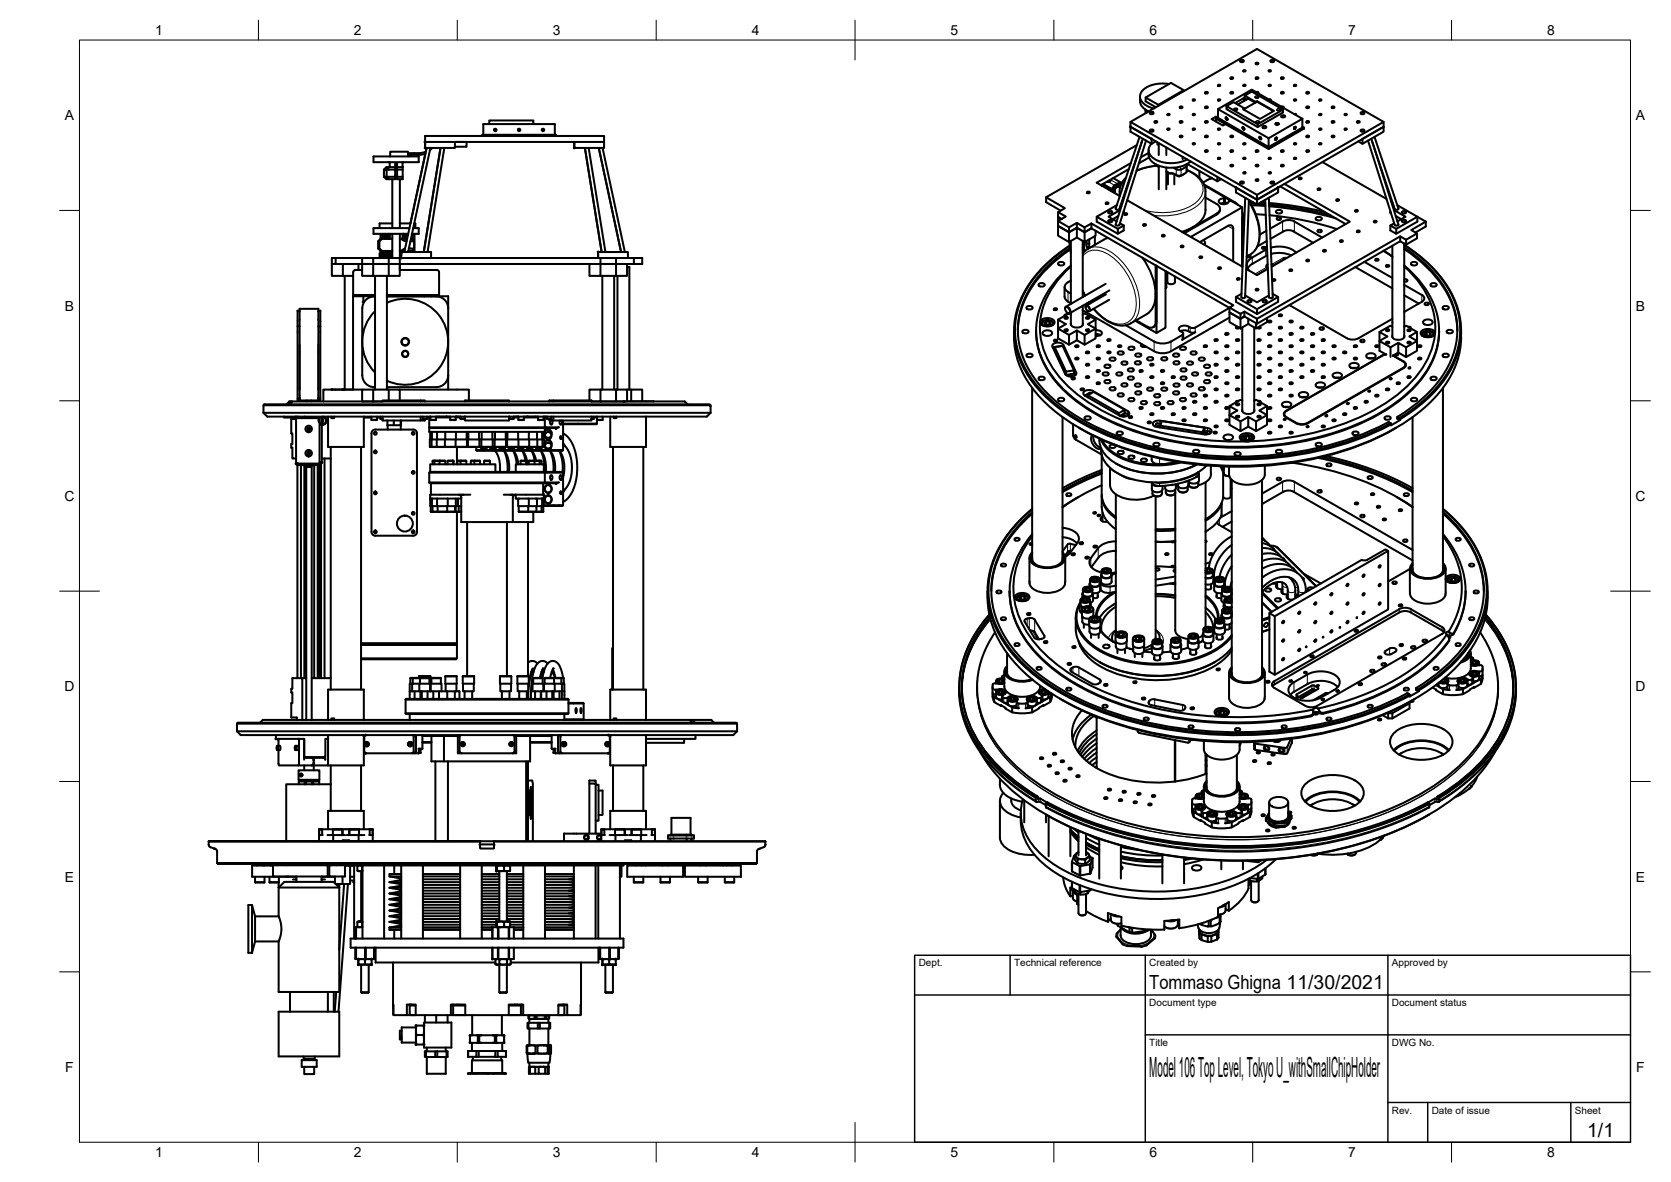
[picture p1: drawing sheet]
<svg xmlns="http://www.w3.org/2000/svg" width="420mm" height="297mm" viewBox="0 0 420 297" stroke-linecap="round" stroke-linejoin="round" font-family="sans-serif">
<defs><g id="words">
<text font-size="7" x="289" y="270.6">Model 106 Top Level, Tokyo U_withSmallChipHolder</text>
<g font-size="4.9">
<text x="289" y="248.5">Tommaso Ghigna 11/30/2021</text>
<text x="399.1" y="285.7">1/1</text>
</g>
<g font-size="3.5">
<text x="39" y="8.8">1</text>
<text x="89" y="8.8">2</text>
<text x="139" y="8.8">3</text>
<text x="189" y="8.8">4</text>
<text x="239" y="8.8">5</text>
<text x="289" y="8.8">6</text>
<text x="339" y="8.8">7</text>
<text x="389" y="8.8">8</text>
<text x="16.3" y="30.2">A</text>
<text x="411.3" y="30.2">A</text>
<text x="16.3" y="78">B</text>
<text x="411.3" y="78">B</text>
<text x="16.2" y="125.9">C</text>
<text x="411.2" y="125.9">C</text>
<text x="16.2" y="173.7">D</text>
<text x="411.2" y="173.7">D</text>
<text x="16.3" y="221.6">E</text>
<text x="411.3" y="221.6">E</text>
<text x="16.4" y="269.4">F</text>
<text x="411.4" y="269.4">F</text>
<text x="39" y="290.8">1</text>
<text x="89" y="290.8">2</text>
<text x="139" y="290.8">3</text>
<text x="189" y="290.8">4</text>
<text x="239" y="290.8">5</text>
<text x="289" y="290.8">6</text>
<text x="339" y="290.8">7</text>
<text x="389" y="290.8">8</text>
</g>
<g font-size="2.5">
<text x="231" y="242.9">Dept.</text>
<text x="255" y="242.9">Technical reference</text>
<text x="289" y="242.9">Created by</text>
<text x="350" y="242.9">Approved by</text>
<text x="289" y="252.8">Document type</text>
<text x="350" y="252.8">Document status</text>
<text x="289" y="262.9">Title</text>
<text x="350" y="262.9">DWG No.</text>
<text x="350" y="279.9">Rev.</text>
<text x="360" y="279.9">Date of issue</text>
<text x="396" y="279.9">Sheet</text>
</g>
</g></defs>
<!-- layer: Visible -->
<g fill="none" stroke="#000" stroke-width=".51">
<path d="M309.5 19.5l.3-.1 .3 .3-.5 .1-.2-.1zM311.9 15.1h.5l.3 .3-.6 .2-.3-.2zM315.8 19.5l.4-.1 .2 .3-.4 .1-.3-.1zM315.8 15.8l.4-.1 .2 .3-.4 .2-.3-.2zM319.6 15.1h.4l.4 .3-.6 .2-.4-.2zM322.2 19.5l.3-.1 .3 .3-.5 .1-.2-.1zM93.9 39.3h11.4v1.5h-11.4zM98.1 39.3v-1.2h4.5v1.2M102.6 39l3-.1 1.4-.3-3.8 17.5h-2.7M102.6 38.5h2.7l1.3-.2 .5-.2 .2-.9-5.6 26.1M106.9 35.7h7.5v1.5h-7.5zM108.2 37.2l-5.6 26.1"/>
<path d="M108.7 37.2l-.6 .6M110.8 37.2l-4.2 26.1M111.7 37.2l-4.2 26.1M114.4 35.7h2.9v1.2h-2.9M114.4 35.7h37.5M121.2 34.2v-.3h18.6v.3M121.5 33.9v-2.7h18v2.7M123 31.2v-.9h11.1v.9M147.1 37.2l4.2 26.1M148 37.2l4.2 26.1M150.6 37.2l5.6 26.1M151.5 37.2l5.6 26.1"/>
<path d="M151.9 35.7v-1.5h-45v3M151.9 35.7v1.5h-7.5v-1.5v1.5M284.2 31.9l5.4 3-.1 1.2a2.28 2.28 0 0 0 .8 3.8 8.8 8.8 0 0 0 8.2 .1M284.2 31.9v-1.3l31.9-18.3 31.8 18.3v1.3M284.2 30.6l31.9 18.4v1.2l-31.9-18.3M284.2 31.9v1.2l5.4 3 1-.6M285.9 36.5l-22.9 13.1 4.8 2.7-1.8 1 2 1.1-2 1.1 2.8 1.6 2-1.1 1.9 1.1 1.7-.9M286.5 34.4l-6 18 .4 .3 .6-.2M286.6 24.3v1.1M286.6 25.4a3.1 3.1 0 0 0 2.2 2.6M287 35.8h.1M287.1 35.6l-5.6 16.9"/>
<path d="M287.3 34.9l-6.8 21.5 .4 .3 .6-.2M288 27.7v.8M288.1 27.6l.3 .6M288.2 35.3l-6.7 21.2M288.8 37.7a3.6 3.6 0 0 0 3.3 4.2 8.3 8.3 0 0 0 7.3-1.3M288.8 38.4l-2 1.1M288.9 39.6l-2.6 1.4M289.2 32.6l.5-.1 .4 .4-.7 .2-.3-.2zM289.2 28.2l.5-.1 .4 .4-.7 .2-.3-.2zM290.4 30.5l.3-.1 .3 .3-.5 .1-.2-.1zM291 35.8v.6M291.3 26.3l-3.2-1.8v1l2.5 1.5"/>
<path d="M291.4 35.9v3.1M293.3 37v2M293.9 21.1a7.4 7.4 0 0 0-6.9 2 2.4 2.4 0 0 0 1.3 3.5l1.8 .7M296.7 34.1h.4l.2 .2-.4 .2-.3-.2zM296.7 26.8l.4-.1 .2 .3-.4 .2-.3-.2zM296.7 30.5l.4-.1 .2 .3-.4 .1-.3-.1zM297.4 39.4v.6M297.6 22.9v-.2l-3.2-1.9-6.3 3.7M297.6 22.7l-6.3 3.6v.3M303.1 34.1h.3l.3 .2-.4 .2-.3-.2zM303.1 23.1h.3l.3 .3-.4 .1-.3-.1zM303.1 30.5l.3-.1 .3 .3-.4 .1-.3-.1z"/>
<path d="M303.1 37.8l.3-.1 .3 .3-.4 .2-.3-.2zM303.1 26.8l.3-.1 .3 .3-.4 .2-.3-.2zM305.7 30.6v-1.3l-1 .6 2.8 1.6 .6-.3M305.7 29.3l.3 .2M306.3 27.4l8.4-4.9 12.8 7.4-8.5 4.8zM306.3 27.4v2.2l12.7 7.3v-2.2M306.3 29.4l-.5 .2M306.3 28.7v.2M308.2 29.7l.4 .4M308.3 29.6h.1M308.3 30v-.4l.3 .5M308.3 29.7l.2 .4"/>
<path d="M308.3 29.6l.1 .3 .2 .2-.2-.2zM308.4 26.7l1.8-1 2.7 1.5-.3 .2 4.2 2.5 3.5-2-4.2-2.5-.4 .2-2.7-1.6 1.7-1 7.9 4.5-6.4 3.7zM308.4 26.7v.7l7.8 4.5 6.4-3.6v-.8M308.4 29.6l.2 .4M308.5 29.7l.1 .2M308.6 29.8v.1M309.5 23.1h.3l.3 .3-.5 .1-.2-.1zM309.5 34.1h.3l.3 .2-.5 .2-.2-.2zM309.5 37.8l.3-.1 .3 .3-.5 .2-.2-.2zM310.3 27.5l.2 .2 .6-.2M312.5 32l.3 .2v.4M312.5 32v.4"/>
<path d="M312.5 32h.1M312.5 32.1l.3 .4M312.6 32l.2 .5-.2-.5M312.6 32v.4l.2 .1-.3-.3M312.6 32l.3 .5zM312.7 27.5l3.4-1.9 4.1 2.3M312.8 24.6v.8M312.8 32.2h.1M312.8 32.3l-.1-.2 .2 .2M312.9 27.2v.2M313 24v.8l.4 .2-.6-.4-2.2 1.3M315.6 25.8l-1.8-1-2.6 1.5"/>
<path d="M315.6 24.4l.3 .2 .5-.2M315.7 25.6v.1M315.8 37.8l.4-.1 .2 .3-.4 .2-.3-.2zM315.8 23.1h.5v.4M315.8 30.7l.3 .1 .5-.1M316.1 25.4v.2M316.2 31.2v.7M316.7 34.6l.1 .3M316.7 34.6l.4 .4M316.8 34.4l-.1 .2M316.8 34.5l.2 .1 .1 .4M316.8 34.4h.1"/>
<path d="M316.8 34.5l.2 .5M316.8 34.4l.1 .4 .2 .2-.3-.2zM316.9 34.5l.2 .4zM316.9 34.5l.2 .4M317 34.6l.1 .2-.1-.2M317 34.6l.1 .1M317.4 31.9l.6-.2 .4 .3-.6 .2zM319 37.2l8.9-5.1v.2l-8.9 5.2zM319 37.2l-13.2-7.6v.3l13.2 7.6M319.1 25h.4v.2M320.7 31.2l.5-.2 .3 .2M320.7 34.7l.3-.1 .1 .1-.4 .4z"/>
<path d="M320.7 31.1l.3 .2 .5-.2M320.8 31h.6M320.8 34.7l-.1 .2 .1-.2M320.8 31.2h.6zM320.8 34.6l-.2 .3M320.8 31h.5l.2 .1M320.9 31l-.1 .1h.6M320.9 34.6l-.2 .4M320.9 34.6l-.3 .4zM320.9 31.3h.4M321 31.3h.2M321 34.6v.3l-.3 .2 .3-.3z"/>
<path d="M321 34.7l-.2 .4M321.1 30.9l.4 .2M321.1 27.6l.3 .2 .5-.2M322.1 29.2l.7-.2 .3 .3-.6 .2zM322.2 37.8l.3-.1 .3 .3-.5 .2-.2-.2zM322.2 23.1h.3l.3 .3-.5 .1-.2-.1zM322.2 26.8h.5v.3M325.4 28.7h.5v.2M325.5 31.9l-.1 .3M325.6 31.9l-.2 .4M325.6 31.9l-.2 .4zM325.7 31.9l-.1 .4-.2 .1"/>
<path d="M325.7 31.9l-.3 .2v.3M325.7 31.9v.3l-.3 .2M325.7 31.9l-.2 .4M327.5 31.8l.4 .3M327.5 29.9v2.2l-8.5 4.8M328.6 26.8l.3-.1 .3 .3-.5 .2-.2-.2zM328.6 34.1h.3l.3 .2-.5 .2-.2-.2zM328.6 23.1h.3l.3 .3-.5 .1-.2-.1zM328.6 30.5l.3-.1 .3 .3-.5 .1-.2-.1zM328.6 37.8l.3-.1 .3 .3-.5 .2-.2-.2zM334.9 34.1h.4l.2 .2-.4 .2-.3-.2zM334.9 26.8l.4-.1 .2 .3-.4 .2-.3-.2z"/>
<path d="M334.9 30.5l.4-.1 .2 .3-.4 .1-.3-.1zM341.3 30.5l.3-.1 .3 .3-.5 .1-.2-.1zM342.2 28.2l.5-.1 .4 .4-.6 .2-.4-.2zM342.2 32.6l.5-.1 .4 .4-.6 .2-.4-.2zM342.6 34.9v1.2M344.8 34.9l6.8 21.5-.1 .2-.5 .1-.3-.2-6.7-21.2M345 35.6l5.7 16.9M345.6 34.4l6 18-.3 .3-.6-.2M347.9 31.9v1.2l-5.3 3-1.1-.6M347.9 31.9l-31.8 18.3v1.2M347.9 30.6l-31.8 18.4M95.7 58.8v1.2"/>
<path d="M96.1 58.8v1.2M96.5 44.4l.7 .6h2.2v-.6M96.5 42.6h.7v1.8h-.7M96.6 58.8v1.2M97.1 58.8v1.2M97.6 58.8v1.2M97.8 40.7l.2 .2v.9l-.8 .8h2.2v1.8h-2.2l.6 .6M97.8 58.7l.2 .4v.8l-.2 .1M98.6 58.8v6h-3.2v-1.2h.3M98.6 45v12.3M98.6 56.1h-3.2v1.2M99.4 42v-.9h.4v.9"/>
<path d="M99.4 42h-2.2l-.7 .6v1.8M99.4 42v.6M99.8 42h1.5M99.8 42v.6M100.5 58.8v9h8.2a1.68 1.68 0 0 1 1.7 .4v5.9M100.5 45v12.3M101.3 42v3h-1.5v-.6M101.3 42.6h-1.5v1.8h1.5M101.3 58.8l.1-.1v1.3l-.2-.2zM101.4 40.7l-.2 .2 .1 1.1M101.8 58.8v1.2M102.3 58.8l.1 1.2h-1.6"/>
<path d="M102.9 57.3h-9v1.5h8.7M103.7 58.8v1.4M103.8 58.8v1.5M103.9 57.3h1.4v1.5h-1.7M104.2 56.1h.2v1.2M104.2 58.8v4.5M263 49.6v1.2l3.7 2.1M266 53.3v1.2l.9 .5-.9-.5v2.3l2.8 1.6 2-1.2 1.9 1.2 1.7-1 34.7 20-8.6 4.9M266 56.8l2.8 1.6v2.4l-2.8-1.6zM270.8 57.2l1.9 1.2v2.4l-1.9-1.1zM270.8 56v1.2l-2 1.2v-1.3M270.8 59.7l-2 1.1"/>
<path d="M273.4 48.2l.3-.1 .3 .3-.4 .2-.3-.2zM274.4 56.2v1.2l-1.7 1v-1.3M275.3 59.3v2.2M275.5 58v1.2l-2.8 1.6M275.8 54.5v1.2l5.3 3 1.5-.8v-1.2M277 46.4v.2M277.2 46.3l.2 .2-.3 .2M277.4 46.2l1.9 1.1M278.1 50.9h.4l.2 .2-.4 .2-.3-.2zM278.6 47.5l.6-.2 .3 .4M278.6 53.3l.7-.2 .4 .3-.7 .3zM278.6 55.5l.7-.2 .4 .3-.7 .3z"/>
<path d="M278.7 59.8l-1.1 .4-4.2 2.4-1.2 1.1M278.9 47.7l.5 .2M279 45.3l.2 .1-.1 .2h-.7M279 45.7h-.5M279.3 47.9l.2 .1M279.4 47.7v.3M279.7 47.5v.7M279.9 44.8l2.2 1.2-.5-.1-.6 .3M280.4 47.5v1.1M280.8 46.7l.4 .2M280.8 51.6l-5 2.9 5.3 3 1.5-.8M280.9 46.6l.4 .2"/>
<path d="M281 46.8l.5 .3M281 46.6l-.9 .6-.1 1.2M281 46.2a1.63 1.63 0 0 0-1.3 1.3M281 46.9l-.5 .4-.1 .2M281.1 57.5v1.2M281.2 46.9l.4 .3M281.2 46.9h-.2M281.2 54.3l-1.4 .8M281.3 46.4l.4 .5M281.6 56.1l1 .6M281.7 52.8l-3 1.7 2.1 1.1M281.7 51.8l.2 .1"/>
<path d="M281.9 46.4l-.9 .1M282.4 49.7l.2 .2M282.6 53.1v.4l-.2 .1M282.8 53.6h.4l.2 .2-.4 .2-.3-.2zM283.1 44.6l-.9 1.1-.5 1.1-.2 2.4M283.4 50.3l29 16.7M283.8 42.5l-7 4M284.3 41l-8.5 4.9 5.8 3.4M284.6 43.5l-.2 .1M285.2 41.7l-.2 .1M285.6 40.2l-.1 .1M287.5 56.4l.4-.1 .3 .3-.5 .1-.3-.1z"/>
<path d="M290.6 41.3l.2 .4 .6 .3M290.8 41.6l-2.3 .4-2.7 .9M291.4 41.6v6M292.3 59.1l.3-.1 .3 .3-.5 .1-.2-.1zM293.3 42.1v5.5M293.7 43.3v3M294.2 43.6l1 .1 1.3 .6 1.2-.5M295.1 42.2l.7 .4M295.3 43.8v2.5M298.3 41.3l.1 .2a2.26 2.26 0 0 1-2.6 1M298.4 42.7l2.4 1.4 1 .8 .8 1.1 .5 1.8v4.9M298.4 41.6v1.4a2.27 2.27 0 0 1-3.4 .6h-.8l-.9-.5"/>
<path d="M298.5 41.2l7.6 4.4v-1.2M301.6 43v1.7M302.7 46.4l7.7 4.4M302.9 46.6l5 3-.3 .3a.87 .87 0 0 0-1.1 1 1.57 1.57 0 0 0 2.5-.4M303.1 49.7l2.8 1.5a1.29 1.29 0 0 1 .9 1.3 1.29 1.29 0 0 1-.9 1.2l-8.3 4.8M303.1 52.7a6.2 6.2 0 0 1-4.4 5l-1.5 .5M304.6 44.7v.1M304.8 44.8l-2.3 1.1M306.8 52.5v.2a1.49 1.49 0 0 1-.9 1.2l-8.1 4.7M307.1 45l-1 .6M307.7 51l-.7 .2M308 50.9l-.3 .1"/>
<path d="M308 49.6v1.2M308 50.8l.6 .3M308 49.6l1.4 .8M308 50.8l-.1 .1M308.7 56.8l-7 4M308.7 56.8a.83 .83 0 0 1 1-.1 .83 .83 0 0 1 .4 .9v8.1M309.2 50.4l-.2 .2M309.2 50.4h.3M309.5 41.5l.3-.1 .3 .3-.5 .1-.2-.1zM309.5 50.4l2.8 1.7-12.9 7.4M310.4 50.8l.9 .7M310.8 47.1l5.3 3.1 5.3-3.1v1.3l-5.3 3-5.3-3z"/>
<path d="M311.9 45.7l.5-.1 .3 .4-.6 .2-.3-.2zM312.3 52.1v14.9M312.3 53.3l.3 1.2M312.5 54.5v9.2M313.1 49.7l-1 25M314 50.5l1.1 1.9 1.1 2.7 .4 1.9 .2 2.3-.3 1.6-.6 1.5-1.1 1.3-1.3 .8M314 50.2l-.9 24.5-.5 .2-.5-.2M314.2 50.7l.8 .1M314.5 51.2h1.3M314.7 51.6l3.5 .2M315.8 53.8l2.5 .2M315.8 45.1h.4l.2 .2-.4 .2-.3-.2z"/>
<path d="M315.8 41.5l.4-.1 .2 .3-.4 .1-.3-.1zM316.3 51.2l1.9 .2M317 50.9l1.1 .1M318.4 58l-1.6 1M319 49.7l1 25-.4 .2-.5-.2-1-24.5M319.1 51l7.1 .9 6.9 1.4M319.1 51.4l7.9 1 7.5 1.7M319.1 51.8l9.3 1.3 7.5 1.8M319.2 54.1l6.8 .9a72.6 72.6 0 0 1 10.1 2.6M319.6 45.7l.4-.1 .4 .4-.6 .2-.4-.2zM320.9 53a.82 .82 0 0 1 .8-.3 .82 .82 0 0 1 .6 .7 .82 .82 0 0 1-.8 .3 .82 .82 0 0 1-.6-.7zM321.2 54.7l.5-.1 .4 .4-.7 .3-.4-.3z"/>
<path d="M321.9 46.8l16.4 9.5M322.2 41.5l.3-.1 .3 .3-.5 .1-.2-.1zM322.5 55.7l-3.2 1.8M322.5 55.7l1.5-.4 1.5 .4M323 46.2l16.4 9.5-19.7 11.3M325.2 58.2l5 2.8M325.2 58.1a2.72 2.72 0 0 0-2.4 0l-3.4 1.9M325.5 55.7l7 4M326.7 44.7l.3-.1 .3 .3-.5 .1-.2-.1zM330.9 54.8a.82 .82 0 0 1 .8-.3 .82 .82 0 0 1 .6 .6 .82 .82 0 0 1-.8 .3 .82 .82 0 0 1-.6-.6zM331.4 47.4l.3-.1 .3 .3-.4 .2-.3-.2zM331.4 57.8l.5-.1 .4 .4-.6 .3-.4-.3z"/>
<path d="M332.5 40.7l16.1 9.3M336.1 50.1h.3l.3 .2-.4 .2-.3-.2zM340.8 52.8h.4l.2 .2-.4 .2-.3-.2zM341.3 58l.3-.1 .3 .3-.5 .2-.2-.2zM345.5 55.5h.4l.2 .2-.4 .2-.3-.2zM349.6 53.1v.4l.2 .1M349.8 50.7l.3 .2M350.4 51.8l-.2 .1M350.5 52.8l2.9 1.7-2 1.1M350.9 54.3l1.4 .8M351.1 57.5v1.2M351.3 51.6l5.1 2.9-5.3 3-1.5-.8 1-.6"/>
<path d="M352.1 59.4v1.2M352.5 55.5l.6-.2 .4 .3-.6 .3zM352.5 53.3l.6-.2 .4 .3-.6 .3zM356.3 58.7v1.2l-2.8 1.6-1.4-.9-36 20.8-3.2-1.9-1 .6-2.8-1.6v-1.2M358.5 55.7l-3.7 2.1 1.5 .9-2.8 1.5-1.4-.8-36 20.7-3.2-1.8-1 .6-2.8-1.6 1-.6-35.7-20.5M358.5 55.7l-2.1-1.2v1.2l-5.3 3-1.5-.8v-1.2M358.5 55.7v1.2l-2.6 1.5M74.8 78.2v3.8M75.3 78.1l-.5 .1M75.3 77.6h4.8M75.3 77.6v23h-.5v-18.6M80.1 78.1l.4 .1"/>
<path d="M80.1 78.3v2.1M80.1 77.6v.7M80.5 78.2v3.8M84.4 64.8v1.5h-1v3h2.8v-3M86.2 69.3h2.6M86.7 69.3v28.6M88.8 74.1h5.5M90.1 66.3v1.5M91.1 67.8h-.5a1.37 1.37 0 0 0-1.8 .6v6.1M91.1 66.3h2.7v3h-2.7zM91.1 64.8v1.5M91.2 75.9h.3"/>
<path d="M91.4 74.5h1.8M91.4 74.5h-2.6v23.4M91.4 74.5v1.4M93.2 74.5h1.1M93.2 74.5v.1M93.8 64.8v1.5h6.7v3h-2.8M94.3 78.2a10.8 10.8 0 0 0 0 15.4M94.3 74.5a3 3 0 0 0-3.2 3v16.8a3 3 0 0 0 3.2 3M94.3 69.3v28.6M95.1 62.4l.6 .7M95.4 60.6h-.3v1.8h.3M95.7 63l.1 1.5 .3-.2v-1.2l.1 1.3 .3 .1 .1-.2v-1.2v1.2l.2 .2 .2-.1 .1-1.3"/>
<path d="M95.7 63.1h.4M95.7 60h.4M95.7 60l-.6 .6M96.1 63.6h.1M96.6 63.6h.1M97.1 63.6h.1M97.1 63.1v1.2l.1 .2 .4-.2v-1.2v1.2l.1 .2 .3-.1v-1.3M97.3 74.5h9.4M97.3 74.5h12.4a2.99 2.99 0 0 1 3 3M97.3 74.1h13.1v.4M97.3 69.3v28.6M97.3 76.1a10.8 10.8 0 0 1 15.4 9.8 10.8 10.8 0 0 1-15.4 9.8"/>
<path d="M97.6 63.6h.1M97.7 64.8v4.5h-3.9M98 63.6h.1M98 63.1l.1 1.3 .1 .1 .3-.1v-1.3l.1 1.4M98.5 63.6h.1M98.6 60h-2.5l-.7 .6v1.8l.7 .7h2.5M100.5 64.8h61v1.5h-10.5M100.5 64.8h-17.1v1.5h67.6M100.5 60l1.7 .6M100.5 64.5l.4-.2v-1.2v1.7h-.4M100.8 63.1h.9M100.9 63.6v-.3h7.5v1.5"/>
<path d="M101.4 63.1v.2M101.8 62.5l-1.3 .6M102.8 63.1v.2M102.8 62.4h1.3M103.2 60.6h.9M103.3 63.1v.2M103.3 60l.8 .6v1.8l-.6 .7h-.8M103.7 62.8v.5M103.8 62.8v.5M106.7 74.5h1.8M106.7 74.5h.1M108.5 74.5h4.2v3"/>
<path d="M108.5 74.5h.1M112.7 77.5v16.8M148.2 66.3v3h2.8v-3h3.9M150.4 63.3v1.5v-1.5h7.5v1.5M151 64.8v1.5M151.4 69.3v28.6M154.4 69.3v28.6M154.9 66.3v3h-3.9M154.9 64.8v1.5M155.3 69.3v28.6M157.7 67.1h.5v30.8M157.7 66.3v3h-2.8"/>
<path d="M159.4 64.8v1.5M258.1 77.2a.82 .82 0 0 1 .9-.3 .82 .82 0 0 1 .6 .6 .82 .82 0 0 1-.9 .3 .82 .82 0 0 1-.6-.6zM261.2 71.4a.82 .82 0 0 1 .8-.3 .82 .82 0 0 1 .6 .7 .82 .82 0 0 1-.8 .3 .82 .82 0 0 1-.6-.7zM265 77.6l.5-.1 .3 .3-.5 .1zM266.1 66.1a.82 .82 0 0 1 .8-.3 .82 .82 0 0 1 .7 .6 .82 .82 0 0 1-.9 .4 .82 .82 0 0 1-.6-.7zM267.6 79.8l.6-.1 .3 .3-.5 .1zM267.7 72.1v2.5M267.7 74.6a1.49 1.49 0 0 0 .9 1.2M267.8 77.5v.1M267.8 77.5l.1-.3a.94 .94 0 0 1 1 .2 .94 .94 0 0 1 .3 1l-.2 .3h-.6M268 77.2a1.02 1.02 0 0 1 .9 1.5 1.02 1.02 0 0 1-.9-1.5zM268.3 79l-.5 .1-.1 .3"/>
<path d="M268.5 73.4l.8 .4M268.5 75.8l.8 .4M268.6 70.9a1.29 1.29 0 0 0-.9 1.2 1.29 1.29 0 0 0 .9 1.3M268.7 78.8l-2.7 1.5M268.9 78.8l.4 .2M268.9 60.7l.4 2.8M269 62.3a29.6 29.6 0 0 0-12 14.5 20 20 0 0 0 3.9 19.3 44.2 44.2 0 0 0 17.8 12.6 89.9 89.9 0 0 0 64.8 0l5.6-2.6M269.1 62.7a28.9 28.9 0 0 0-12.6 16.3l-.6 4.1M269.3 70.5l-.8 .4M269.3 60.6v15.8M269.3 78.6v3M269.3 66.9a21.2 21.2 0 0 0-7.8 15.2 20.3 20.3 0 0 0 7.1 15 52.5 52.5 0 0 0 25.5 12.1 81.2 81.2 0 0 0 47.2-4.1 37.4 37.4 0 0 0 16.4-12.7 17.8 17.8 0 0 0-1.5-22.3l-3.1-3.2"/>
<path d="M269.3 66.7a22.4 22.4 0 0 0-8.8 15.6 20.3 20.3 0 0 0 6.9 15.5 51.5 51.5 0 0 0 23.3 12 82.6 82.6 0 0 0 51.5-3.6 37.3 37.3 0 0 0 16.7-13.3 18 18 0 0 0-1.1-21.2l-2.9-3.4-1.8-1.6M272.2 78l18 10.3 1.8 .5 1.3-.1 1.1-.4 14.7-8.5M272.2 73.1l.6 1.2M272.2 79l.5-.3 2.8 1.6v2.3l-2.8 1.6v2.4l-1.9-1.1M272.2 60.6v14M272.2 76.8v4.8M272.4 60.6l-.1 3M272.7 60.8l-.1 2.4M272.9 77.2l.1-.2a.74 .74 0 0 1 .9 .3 .74 .74 0 0 1-.2 .9h-.2M273 77a.74 .74 0 0 1 .8 .3 .74 .74 0 0 1-.1 .9l-.6-.5zM273 79.8l.6-.1 .3 .3-.5 .1zM273.2 60.6v1.2l.4 .7"/>
<path d="M273.2 61.2h.7M273.4 76.2l.4 .2M273.5 78.1v.1M273.5 62.4h.3M273.8 76l.2 .3M273.9 60.2v2.1M273.9 62l-.6 .1M278 71.3l-10 5.8M278.1 74l-5 2.8M278.9 75.3l-5 2.9M279 73l-10.1 5.7M287.2 64.7a14.6 14.6 0 0 1 3 11.7 4.4 4.4 0 0 1-1.9 2.5l-4.5 2.6-2.1 .3-1.7-.4-1.4-.6-2.2-1.7-1.4-1.5"/>
<path d="M290.5 66.6l.1 14.3a1.28 1.28 0 0 1-.6 1.3 1.28 1.28 0 0 1-1.5-.1l-2.8-1.6M290.8 66.8v16.9l2.3-1.3v-14.3M290.8 66.8v13.9a1.51 1.51 0 0 1-.8 1.5M293.3 68.2v3.9M293.3 72.1l-.2 .4M293.5 68.4v2.5a1.13 1.13 0 0 0 1.9 0v-1.4M297 61.8l.3-.1 .3 .3-.5 .1-.2-.1zM301.7 64.5l.3-.1 .3 .3-.5 .2-.2-.2zM302.6 60.3l.4 .7-.1 .5M306.4 67.2h.3l.3 .2-.4 .2-.3-.2zM309.1 78.5l2.8 1.6v2.4l-2.8-1.6zM310.8 74.6v1.2l5.3 3.1 5.3-3.1v-1.2"/>
<path d="M311.1 69.9h.4l.2 .2-.4 .2-.3-.2zM312.2 73.8l-1.4 .8 5.3 3.1 5.3-3.1-1.4-.8M312.9 78.3v1.2l-1 .6v-1.2M313.1 74.3l3 1.7 2.9-1.7M313.4 67.6l2.7 1.5 2.7-1.5M313.6 75.6l.7-.2 .4 .4-.7 .2zM314 64.1l.5 .2-.1 .3h-.5l-.3-.2M314.9 66.3l-.7 .5-.5 .7M315.8 72.6h.4l.2 .2-.4 .2-.3-.2zM315.9 69l.2 .1M316.1 77.7v1.2M317.4 62.1l.5-.1 .3 .4-.6 .1-.3-.1z"/>
<path d="M317.5 75.6l.6-.2 .4 .4-.6 .2zM318.2 62.8l-3.3 1.9a1.99 1.99 0 0 0-.8 3.3M318.5 67.2l.1 .5M318.5 60.6l-2.4 1.3M318.6 79.9v1l-2.8 1.6M318.6 62.6l-.4 .2M318.7 64.2l-3.8 2.1M318.7 66.5l-.3 .3 .1 .4M319.5 62.2a6.9 6.9 0 0 1 6.4 1.3M319.6 63.8l1.5-.2h1.5l2.1 .6M319.7 66.4l.2 .1 .1 .4M320.1 70.2l.3-.1 .3 .3-.5 .2-.2-.2z"/>
<path d="M321.5 79.2l.6-.2 .3 .3-.6 .2zM324.2 76.7l14.4 8.3 1.5 .4 1.5-.4M324.3 67.7h.4l.2 .3-.4 .1-.3-.1zM328.6 65.3l.3-.1 .3 .3-.5 .2-.2-.2zM332.8 62.9l.3-.1 .3 .3-.4 .1-.3-.1zM337 60.4h.4l.3 .2-.5 .2-.3-.2zM340.8 67.1l9.3 5.4M343.1 65.8l7 4.1M345.8 65.2l.5-.2 .3 .3-.5 .2zM347.9 63l2.2 1.5M347.9 63l2.2 1.4M348.5 66.8l.5-.2 .3 .3-.5 .2z"/>
<path d="M350.1 61.8v22.9M353.1 71.6l4.4 2.5M353.1 74.2l3.6 2.1M353.1 61.2v23.5M353.1 70.2h.5l.3 .4-.3 .2h-.5M353.1 61.5a30.7 30.7 0 0 1 13.5 16.2 20.5 20.5 0 0 1-4.6 19.2 37.6 37.6 0 0 1-10 8.4l-.2-.2a32.1 32.1 0 0 0 14.3-15.8 20 20 0 0 0-3.6-19.2 36.6 36.6 0 0 0-9.4-8.6zM353.1 62.6a29 29 0 0 1 12.8 16.3l.5 4.2M353.1 62.2a29.4 29.4 0 0 1 12.7 15.8 20.3 20.3 0 0 1-4.7 18.6 40.1 40.1 0 0 1-9.7 8.2l.4 .3M353.5 60.2v1.3M354.8 66.1a.82 .82 0 0 1 .9-.3 .82 .82 0 0 1 .6 .6 .82 .82 0 0 1-.9 .4 .82 .82 0 0 1-.6-.7zM357.5 75.8l-4.4 2.6M357.5 74.1a.91 .91 0 0 1 .6 .9 .91 .91 0 0 1-.6 .8"/>
<path d="M358.3 76.1l.6-.1 .4 .4-.7 .3-.4-.3zM359.7 71.4a.82 .82 0 0 1 .9-.3 .82 .82 0 0 1 .6 .7 .82 .82 0 0 1-.9 .3 .82 .82 0 0 1-.6-.7zM362.8 77.2a.82 .82 0 0 1 .8-.3 .82 .82 0 0 1 .6 .6 .82 .82 0 0 1-.8 .3 .82 .82 0 0 1-.6-.6zM74.8 82h.5M75.3 86.5v11.5M75.3 88.4h.1M75.3 97.6h.1M75.3 99.9v.7M80.1 99.3v.6M80.1 88.4h.1M80.1 97.6h.1M80.1 82h.4"/>
<path d="M80.1 80.3v19M80.1 86.5v11.5M80.5 82v18.5l-.4 .1v-.7v.7M83.4 97.9h7.7M84.3 97.9h-3v3M93.8 97.9h-2.7v3h5.1v-.3h9.6M97.7 97.9h-3.9v3M100.5 97.9h17.4v2.7M112.7 94.3a2.99 2.99 0 0 1-3 3h-12.4M112.7 94.3v3.6M151 97.9h-2.8v2.7M154.9 97.9h2.8v3h-2.8z"/>
<path d="M154.9 97.9h-3.9v3M157.7 97.9h1M255 83.1a22.5 22.5 0 0 0 7.6 17.9 57.6 57.6 0 0 0 26.7 13.5 93.1 93.1 0 0 0 53.3-3 46.2 46.2 0 0 0 20.4-14.2 21.2 21.2 0 0 0 4.4-12.6M257.1 83.2a.82 .82 0 0 1 .9-.4 .82 .82 0 0 1 .6 .7 .82 .82 0 0 1-.9 .3 .82 .82 0 0 1-.6-.6zM258.1 89.1a.82 .82 0 0 1 .9-.3 .82 .82 0 0 1 .6 .7 .82 .82 0 0 1-.9 .3 .82 .82 0 0 1-.6-.7zM259.5 97.5v43.2M260.5 83.1a20.4 20.4 0 0 0 6.9 15 51.9 51.9 0 0 0 24.1 12.1 82.5 82.5 0 0 0 50.6-3.8 37.4 37.4 0 0 0 16.9-13.5 18.2 18.2 0 0 0 2.8-9.8M261.2 94.9a.82 .82 0 0 1 .8-.3 .82 .82 0 0 1 .6 .7 .82 .82 0 0 1-.8 .3 .82 .82 0 0 1-.6-.7zM261.7 80.5a2.42 2.42 0 0 1 3.5 .3 1.64 1.64 0 0 1-2.3 1.2 1.04 1.04 0 0 1-1.1-.4 1.04 1.04 0 0 1-.1-1.1zM261.9 81.2v.4M262.1 80.9a1.67 1.67 0 0 1 2.6 .3 1.57 1.57 0 0 1-2.7 0zM262.2 83.4a1.49 1.49 0 0 1 2.4 .3 1.4 1.4 0 0 1-2.5 0z"/>
<path d="M262.4 80.6a.69 .69 0 0 0-.5 .8 .69 .69 0 0 0 .8 .6M262.5 81.1l.6-.4 .8 .1 .3 .5-.6 .3-.8-.1zM263.1 80.7v.9M263.9 80.8v.7M264.3 80.6l.1 .1M264.4 80.7a.69 .69 0 0 1 .3 .8 .69 .69 0 0 1-.7 .5M264.7 86.6a1.91 1.91 0 0 1 2.7 .1l3.2 6.9a1.08 1.08 0 0 1-1.5 1l-.8-.2-.5-.4-3.2-6.9zM264.8 81.2v.4M264.9 87.2l-.2 .1M265 85.5l.5-.1 .3 .3-.5 .1zM265.2 87.2l2.9 6.2M266 80.3l2 1.2-2 1.1z"/>
<path d="M266.9 87l-2 .2M267.6 82.9l.6-.1 .3 .3-.5 .1zM269.3 81.3a1.47 1.47 0 0 0 2 1l.3-.1a.78 .78 0 0 0 .7-.9M269.4 95.1l.6-.2 .3 .3-.6 .2zM270 93.1l-2.8-6.2-2 .3v.9l2.9 6.1 1.9-.3v-.8l-1.9 .3v.8M270 93.6l.4 .7M270.4 90l.5-.1 .3 .3-.5 .1zM270.4 86.9l.5-.1 .3 .3-.5 .1zM270.8 83l-2 1.2v2.4l-2.8-1.6v-2.4l2.8 1.6M271.7 97.8l.5-.2 .3 .3-.5 .2zM272.7 84.2l-1.9-1.2v2.5l-2 1.1M272.8 99.4l-.4-.5a1.56 1.56 0 0 1 2.4-.6l8.8 5 .4 .5a1.58 1.58 0 0 1-2.5 .7l-8.7-5.1"/>
<path d="M273 82.9l.6-.1 .3 .3-.5 .1zM273 94.7l.6-.2 .3 .3-.5 .2zM273 91.6l.6-.2 .3 .3-.5 .2zM273 88.5l.6-.2 .3 .3-.5 .2zM273.5 99.9v-.6l1.5-.8 7.8 4.5M273.5 99.6v-.3l7.8 4.5v.6M274.4 98.8l-.5-.1-1.1 .7M275.5 84h.7l.5 .2M275.5 83h.7a.7 .7 0 0 1 .9 .7 .7 .7 0 0 1-.9 .7h-.7M275.5 80.3l-2 1.2 2 1.1v2.4l-2.8 1.6M275.7 96.2l.6-.1 .3 .3-.6 .1zM275.7 93.2l.6-.2 .3 .3-.6 .1z"/>
<path d="M275.7 90l.6-.1 .3 .3-.6 .1zM275.7 86.9l.6-.1 .3 .3-.6 .1zM277.3 93.9l.7-.4a.59 .59 0 0 1 .8 .6l-.8 .3a.59 .59 0 0 1-.7-.5zM277.7 95.8l.8-.3a.59 .59 0 0 1 .7 .5l-.7 .3a.59 .59 0 0 1-.8-.5zM277.7 91.9l.8-.3a.59 .59 0 0 1 .7 .6l-.7 .3a.59 .59 0 0 1-.8-.6zM278.4 88.5l.5-.2 .4 .3-.6 .2zM278.4 85.4l.5-.2 .4 .3-.6 .2zM279 97.6l.7-.3a.59 .59 0 0 1 .8 .5l-.8 .3a.59 .59 0 0 1-.7-.5zM279 90.1l.7-.3a.59 .59 0 0 1 .8 .6l-.8 .3a.59 .59 0 0 1-.7-.6zM280.7 93.9l.7-.4a.59 .59 0 0 1 .8 .6l-.8 .3a.59 .59 0 0 1-.7-.5zM281.1 99.1l.7-.3a.59 .59 0 0 1 .7 .6l-.7 .3a.59 .59 0 0 1-.7-.6zM281.1 88.6l.7-.3a.59 .59 0 0 1 .7 .5l-.7 .3a.59 .59 0 0 1-.7-.5z"/>
<path d="M281.1 86.9l.6-.1 .3 .3-.6 .1zM282 91.1l.7-.3a.59 .59 0 0 1 .8 .6l-.8 .3a.59 .59 0 0 1-.7-.6zM282 96.6l.7-.3a.59 .59 0 0 1 .8 .5l-.8 .4a.59 .59 0 0 1-.7-.6zM283.1 81.7l7.1 4.1M283.6 94.9l.7-.3a.59 .59 0 0 1 .8 .5l-.8 .3a.59 .59 0 0 1-.7-.5zM283.6 92.9l.7-.4a.59 .59 0 0 1 .8 .6l-.8 .3a.59 .59 0 0 1-.7-.5zM283.7 87.4l.8-.3a.59 .59 0 0 1 .7 .5l-.7 .4a.59 .59 0 0 1-.8-.6zM285.4 91.1l.7-.4a.59 .59 0 0 1 .8 .6l-.8 .3a.59 .59 0 0 1-.7-.5zM285.4 96.7l.7-.4a.59 .59 0 0 1 .8 .6l-.8 .3a.59 .59 0 0 1-.7-.5zM285.5 80.6l5.3 3.1M285.5 89.1l.7-.3a.59 .59 0 0 1 .8 .5l-.8 .4a.59 .59 0 0 1-.7-.6zM285.5 98.6l.7-.3a.59 .59 0 0 1 .8 .5l-.8 .4a.59 .59 0 0 1-.7-.6z"/>
<path d="M286.5 93.2l.5-.2 .3 .3-.5 .1zM287.1 86.5l-.2 .2a.83 .83 0 0 0 1.3 .4M288.4 90.1l.8-.4a.59 .59 0 0 1 .7 .6l-.7 .3a.59 .59 0 0 1-.8-.5zM288.4 97.7l.8-.3a.59 .59 0 0 1 .7 .5l-.7 .3a.59 .59 0 0 1-.8-.5zM289.2 94.7l.5-.2 .4 .3-.6 .2zM289.2 91.6l.5-.2 .4 .3-.6 .2zM290.2 85.8l1.2 .4 1.3 .1 1.7-.5M290.2 99.3l.8-.3a.59 .59 0 0 1 .7 .6l-.7 .3a.59 .59 0 0 1-.8-.6zM291.9 96.2l.5-.1 .3 .3-.5 .1zM291.9 93.2l.5-.2 .3 .3-.5 .1zM292 90.1l.7-.4a.59 .59 0 0 1 .8 .6l-.8 .3a.59 .59 0 0 1-.7-.5zM292 97.7l.7-.3a.59 .59 0 0 1 .8 .5l-.8 .3a.59 .59 0 0 1-.7-.5z"/>
<path d="M294.6 94.7l.5-.2 .3 .3-.5 .2zM295 89.1l.7-.3a.59 .59 0 0 1 .8 .5l-.8 .4a.59 .59 0 0 1-.7-.6zM295 98.6l.7-.3a.59 .59 0 0 1 .8 .5l-.8 .4a.59 .59 0 0 1-.7-.6zM295.1 91.1l.7-.4a.59 .59 0 0 1 .8 .6l-.8 .3a.59 .59 0 0 1-.7-.5zM295.1 96.7l.7-.4a.59 .59 0 0 1 .8 .6l-.8 .3a.59 .59 0 0 1-.7-.5zM296.7 87.4l.7-.3a.59 .59 0 0 1 .8 .5l-.8 .4a.59 .59 0 0 1-.7-.6zM296.8 83.2l.7 .4v.4l-3.1 1.8M296.8 83.2l1.3-.2 1.5 .6 .9-.1-3.3 1.9 .3-.4v-1.2M296.8 92.9l.8-.4a.59 .59 0 0 1 .7 .6l-.7 .3a.59 .59 0 0 1-.8-.5zM296.8 94.9l.8-.3a.59 .59 0 0 1 .7 .5l-.7 .3a.59 .59 0 0 1-.8-.5zM298.5 91.1l.7-.3a.59 .59 0 0 1 .8 .6l-.8 .3a.59 .59 0 0 1-.7-.6zM298.5 96.6l.7-.3a.59 .59 0 0 1 .8 .5l-.8 .4a.59 .59 0 0 1-.7-.6z"/>
<path d="M298.8 82.1l.5 .2M298.8 82.1a1.58 1.58 0 0 0-2.4 .7l.4 .4M299.3 82.3l.6 .2 .6-.2M299.4 88.6l.7-.3a.59 .59 0 0 1 .8 .5l-.8 .3a.59 .59 0 0 1-.7-.5zM299.4 99.1l.7-.3a.59 .59 0 0 1 .8 .6l-.8 .3a.59 .59 0 0 1-.7-.6zM299.7 93.9l.8-.4a.59 .59 0 0 1 .7 .6l-.7 .3a.59 .59 0 0 1-.8-.5zM301.4 90.1l.8-.3a.59 .59 0 0 1 .7 .6l-.7 .3a.59 .59 0 0 1-.8-.6zM301.4 97.6l.8-.3a.59 .59 0 0 1 .7 .5l-.7 .3a.59 .59 0 0 1-.8-.5zM302.7 99.4l.5-.2 .3 .3-.5 .2zM302.7 86.9l.5-.1 .3 .3-.5 .1zM302.8 91.9l.7-.3a.59 .59 0 0 1 .7 .6l-.7 .3a.59 .59 0 0 1-.7-.6zM302.8 95.8l.7-.3a.59 .59 0 0 1 .7 .5l-.7 .3a.59 .59 0 0 1-.7-.5z"/>
<path d="M303.2 93.9l.7-.4a.59 .59 0 0 1 .8 .6l-.8 .3a.59 .59 0 0 1-.7-.5zM305.4 97.8l.5-.2 .3 .3-.5 .2zM305.4 94.7l.5-.2 .3 .3-.5 .2zM305.4 91.6l.5-.2 .3 .3-.5 .2zM305.4 88.5l.5-.2 .3 .3-.5 .2zM305.4 85.4l.5-.2 .3 .3-.5 .2zM308.1 99.4l.5-.2 .3 .3-.5 .2zM308.1 96.2l.5-.1 .3 .3-.5 .1zM308.1 93.2l.5-.2 .3 .3-.5 .1zM308.1 90l.5-.1 .3 .3-.5 .1zM308.1 86.9l.5-.1 .3 .3-.5 .1zM308.1 83.8l.5-.1 .3 .3-.5 .1z"/>
<path d="M310.8 97.8l.5-.2 .3 .3-.5 .2zM310.8 94.7l.5-.2 .3 .3-.5 .2zM310.8 91.6l.5-.2 .3 .3-.5 .2zM310.8 88.5l.5-.2 .3 .3-.5 .2zM310.8 85.4l.5-.2 .3 .3-.5 .2zM311.2 82.1l-.4 .1v.3h.6l.2-.2M312.4 82.3v21M313.9 80.1v1.3l1.9 1.1v-1.3M313.9 81.4l-2 1.1M315.4 82.3v21M316.1 80.1v1.3M316.2 97.8l.5-.2 .3 .3-.5 .2z"/>
<path d="M316.2 94.7l.5-.2 .3 .3-.5 .2zM316.2 91.6l.5-.2 .3 .3-.5 .2zM316.2 88.5l.5-.2 .3 .3-.5 .2zM316.2 85.4l.5-.2 .3 .3-.5 .2zM316.6 82.1l.4 .1v.3h-.6l-.3-.2M318.8 80.7l.6-.1 .3 .3-.5 .1zM318.8 99.4l.6-.2 .3 .3-.5 .2zM318.8 96.2l.6-.1 .3 .3-.5 .1zM318.8 93.2l.6-.2 .3 .3-.5 .1zM318.8 90l.6-.1 .3 .3-.5 .1zM318.8 86.9l.6-.1 .3 .3-.5 .1zM318.8 83.8l.6-.1 .3 .3-.5 .1z"/>
<path d="M321.5 82.3l.6-.2 .3 .3-.6 .2zM321.5 97.8l.6-.2 .3 .3-.6 .2zM321.5 94.7l.6-.2 .3 .3-.6 .2zM321.5 91.6l.6-.2 .3 .3-.6 .2zM321.5 88.5l.6-.2 .3 .3-.6 .2zM321.5 85.4l.6-.2 .3 .3-.6 .2zM324.2 80.7l.6-.1 .3 .3-.6 .1zM324.2 99.4l.6-.2 .3 .3-.6 .2zM324.2 96.2l.6-.1 .3 .3-.6 .1zM324.2 93.2l.6-.2 .3 .3-.6 .1zM324.2 90l.6-.1 .3 .3-.6 .1zM324.2 86.9l.6-.1 .3 .3-.6 .1z"/>
<path d="M324.2 83.8l.6-.1 .3 .3-.6 .1zM326.6 98.9a1.47 1.47 0 0 1 2.4 .3 1.38 1.38 0 0 1-2.4 0zM326.9 82.3l.6-.2 .3 .3-.6 .2zM326.9 94.7l.6-.2 .3 .3-.6 .2zM326.9 91.6l.6-.2 .3 .3-.6 .2zM326.9 88.5l.6-.2 .3 .3-.6 .2zM326.9 85.4l.6-.2 .3 .3-.6 .2zM327.2 99.8h1.1M329.6 93.2l.6-.2 .3 .3-.6 .1zM329.6 90l.6-.1 .3 .3-.6 .1zM329.6 86.9l.6-.1 .3 .3-.6 .1zM329.6 83.8l.6-.1 .3 .3-.6 .1z"/>
<path d="M330.9 96.5a1.47 1.47 0 0 1 2.3 .3 1.38 1.38 0 0 1-2.4 0zM331.4 97.4h1.1M331.9 82.3h.6l.4 .4-.7 .2-.4-.2zM332.3 94.7l.5-.2 .3 .3-.5 .2zM332.3 91.6l.5-.2 .3 .3-.5 .2zM332.3 88.5l.5-.2 .3 .3-.5 .2zM332.3 85.4l.5-.2 .3 .3-.5 .2zM335 90l.5-.1 .4 .3-.6 .1zM335 86.9l.5-.1 .4 .3-.6 .1zM335.1 94.1a1.47 1.47 0 0 1 2.3 .2 1.38 1.38 0 0 1-2.4 0zM335.7 94.9h1.1M337.7 88.5l.5-.2 .3 .3-.5 .2z"/>
<path d="M339.4 91.6a1.47 1.47 0 0 1 2.3 .3 1.38 1.38 0 0 1-2.4 0zM339.9 92.5h1.1M340.4 90l.5-.1 .3 .3-.5 .1zM340.4 86.9l.5-.1 .3 .3-.5 .1zM342.2 85.4h.5l.4 .4-.7 .2-.4-.2zM343.6 89.2a1.47 1.47 0 0 1 2.3 .2 1.38 1.38 0 0 1-2.4 0zM344.1 98.2l.4 .1-.4 .1zM344.2 90h1.1M345.8 99.4l.5-.2 .3 .3-.5 .2zM345.8 86.9l.5-.1 .3 .3-.5 .1zM346.9 83.4l1.9 1.1-1.9 1.2zM348.5 82.9l.5-.1 .3 .3-.5 .1z"/>
<path d="M348.5 86l.5-.1 .3 .3-.5 .1zM348.5 97.8l.5-.2 .3 .3-.5 .2zM348.5 89.1l-1.1 .3-24 13.8a.91 .91 0 0 0-.6 .9 .91 .91 0 0 0 .6 .8M349.5 95.1l.4 .1-.4 .1zM349.6 87.3l-2.7-1.6v2.4l1.7 1-1.1 .3-24 13.8M350.1 84.4a1.47 1.47 0 0 0 2 1l.3-.1a.78 .78 0 0 0 .7-.9M350.1 82.1l-.5-.3-2.7 1.6M350.1 80.1l-8.5 4.9M350.1 81v.1M350.2 89.4l2.6 1.4M350.3 89.3l3 1.8a.88 .88 0 0 1-.4 1.4l-24.1 13.9M351 89.1l.5 .1-.5 .1z"/>
<path d="M351.2 96.2l.5-.1 .3 .3-.5 .1zM351.6 86.2l-2 1.1v2.4M352.8 90.8l.6 .7-.2 .6-.4 .3M352.8 92.4l-24.4 14.1-1 .1-1-.1-2.9-1.6-.4-.3-.2-.7 .6-.6M353.1 82.1l.4-.3 2.8 1.6v2.3l-2.8 1.6v2.4l-1.9-1.1M353.4 91.6v.5M353.5 87.3l-1.9-1.1v2.4l-1.4 .8M353.9 94.7l.5-.2 .3 .3-.5 .2zM353.9 82.9l.5-.1 .3 .3-.5 .1zM353.9 86l.5-.1 .3 .3-.5 .1zM354.1 82.1l.5 .1 .1 .3M354.2 92.4l.4 .1-.4 .1z"/>
<path d="M356.3 83.4l-1.9 1.1 1.9 1.2v2.4l-2.8 1.6M356.6 90l.5-.1 .3 .3-.5 .1zM356.6 86.9l.5-.1 .3 .3-.5 .1zM357.4 83.2a2.42 2.42 0 0 1 3.4 .4 1.64 1.64 0 0 1-2.2 1.1 1.04 1.04 0 0 1-1.1-.3 1.04 1.04 0 0 1-.1-1.2zM357.6 84v.4M357.8 83.6a1.67 1.67 0 0 1 2.6 .3 1.57 1.57 0 0 1-2.7 0zM357.9 80.7a1.49 1.49 0 0 1 2.3 .3 1.39 1.39 0 0 1-2.4 0zM358 83.4a.68 .68 0 0 0-.4 .8 .68 .68 0 0 0 .8 .5M358.2 83.8l.5-.4 .9 .2 .2 .4-.5 .4-.8-.1zM358.7 83.4v.9M359.6 83.6v.6M359.7 94.9a.82 .82 0 0 1 .9-.3 .82 .82 0 0 1 .6 .7 .82 .82 0 0 1-.9 .3 .82 .82 0 0 1-.6-.7z"/>
<path d="M360 83.4h.1M360 83.4a.69 .69 0 0 1 .4 .8 .69 .69 0 0 1-.7 .5M360.4 84v.4M362.8 89.1a.82 .82 0 0 1 .8-.3 .82 .82 0 0 1 .6 .7 .82 .82 0 0 1-.8 .3 .82 .82 0 0 1-.6-.7zM362.8 97.5v46M363.8 83.2a.82 .82 0 0 1 .8-.4 .82 .82 0 0 1 .7 .7 .82 .82 0 0 1-.9 .3 .82 .82 0 0 1-.6-.6zM367.4 83.1v1.6M66.3 103.7l.9 1h110.5l1-1M66.3 103.7h112.4M66.3 101.8h112.3M71.4 104.7v.2h2.9l.2 .2M72.3 101.6l.9-.7-.7 .7"/>
<path d="M72.6 101.6l.9-.7-.7 .7M73 100.9h-.3l-.7 .7M73.2 100.9h.2M73.5 100.9h98.7l.7 .7M74.3 104.7l.4 .4M74.4 105.3h-1.2v3.6h.3v2.7h-.3v.9h.3v2.7h.9M74.4 116.5l.4 .4M74.6 104.7v.2M74.7 116.5l.1 .2M74.8 116.5v.2M74.8 116.9v53.5M74.8 116.7h5.5v.2h-5.5"/>
<path d="M75.1 104.7v.4M75.3 100.4h.1M75.3 100.6h4.8M75.7 116.6v.1M75.7 116.9v53.5M75.9 104.9h4.2l.2 .2M76.3 116.7h2.6M76.3 116.6h.1M76.5 116.9v53.5M76.6 104.9v.2h-2.2v11.4h.4M76.6 104.7v.2h-.7M76.6 104.9h4.5"/>
<path d="M76.8 117h1.6M76.8 116.9v53.5M76.8 117l.5 .4M77 117.2v63.7M77.2 100.6v.3M77.3 117.4h.6M77.3 107.7l.3-.2 .2 .1 .1 .3-.3 .2-.2-.1zM77.3 113.8l.3-.2 .2 .1 .1 .3-.3 .2-.2-.1zM78.2 100.6v.3M78.4 116.9v64M78.4 117l-.5 .4M78.9 116.6h.1"/>
<path d="M79 116.6v.1M79 116.9v53.5M79.9 116.6v.1M79.9 116.9v53.5M80.1 100.4h.1M80.2 116.6v.1M80.2 116.9v53.5M80.3 106.7v9.8h-5.5M80.5 116.2v.2M80.5 116.6v53.8M80.7 106.8h.4M80.7 116.2l-.4 .2"/>
<path d="M80.7 116.6v53.8M80.9 106.8v9.4h-.6M80.9 115.2h2.3M80.9 104.9v1.7M80.9 116.2l-.4 .4-5.4-.1M80.9 105l.4 .7-.4 .7M81.1 104.7a1.02 1.02 0 0 1 1 1 1.02 1.02 0 0 1-1 1 1.02 1.02 0 0 1-1-1v-.6h-3.5M81.1 104.8a.87 .87 0 0 1 .9 .9 .87 .87 0 0 1-.9 .9 .87 .87 0 0 1-.8-.9v-.6v1.1M81.6 115.2v55.2M82.5 104.7v7.6h9v-7.6M83.2 112.3v61M83.3 104.7v.4h.7v-.4"/>
<path d="M90.8 112.3v61M91.5 104.9h1.9M93.4 105.5h1.4zM93.4 104.7v.8M93.4 108.9a.96 .96 0 0 1 1-1l9.5 .1a.93 .93 0 0 1 1 .9M93.4 108.9v24.8M94.8 104.7v.8M94.8 104.9h.9M95.7 104.7v.5M96.2 105.2h-.5l.5 .1M96.2 104.7v1h9.6M97.4 105.7v1.2"/>
<path d="M97.5 106.9v1.1M97.7 100.6v-2.7h2.8v2.7M99 105.7v1.2M100.7 105.7v1.2M100.8 106.9v1.1M100.8 105.7v1.2h-3.4M104.8 108.9v24.8M105.8 104.7v1h1v-.4M105.8 100.9v-.3h1v.3M106.3 105.2h1.1zM106.3 104.7v.5M107.4 104.7v.5"/>
<path d="M107.9 107.4h29.1M107.9 118.8h29.1M107.9 107.6h29.1v.9h-29.1zM107.9 107.4l.2 .2M108.1 112.3h1.7M108.2 118.6v-1.9h16.4v1.9M108.2 108.5v1.9M108.2 105.5h1.4zM108.2 105.5l-.1-.8-.2 .2v2.5M108.2 104.9h-.8M108.5 110.4h-.4v1.9h.5M108.5 110.4h1.3"/>
<path d="M108.5 110.4l.1 1.9M108.6 112.3h1.3M108.6 108.5v1.9M108.8 115.9h.4M108.8 115.9v.8M109.2 115.9h1.3M109.2 115.9v.8M109.3 115.7l1.3 .1M109.3 115.7l-.5 .2M109.3 115.7l-.1 .2M109.6 105.5v-.8h3.6v.8M109.6 104.9h3.6"/>
<path d="M109.8 112.3h2.1M109.8 110.4h2.1M109.8 112.3h.1M109.8 110.4v1.9M109.9 112.3h2M109.9 108.5v1.9M110.3 104.7h.1M110.5 115.9l.1-.2 1.4 .2M110.5 115.9h1.5M110.5 115.9v.8M111.9 112.3h2.7M111.9 110.4h2.7"/>
<path d="M111.9 112.3h.1M111.9 110.4v1.9M112 108.5v1.9M112 115.9v.8M112.2 104.7h.1M112.3 104.7h.1M112.5 115.9h1.5M112.5 115.9v.8M113.2 105.5h1.4zM113.9 115.7l-1.4 .2M113.9 115.7l.1 .2M114 115.9v.8"/>
<path d="M114 115.9h.1M114.6 112.3h2.8M114.6 110.4h2.8M114.6 110.4v1.9M114.6 112.3h.1M114.6 104.9h1.2M114.6 112.3h2.7M114.6 104.7h.1M114.6 108.5v1.9M114.8 104.7h.1M114.9 112.3v4.4M115 115.9h.8"/>
<path d="M115 115.9v.8M115 104.7h.1M115.8 105.2h1zM115.8 105.2v-.5h-1.2v.8M115.8 115.9h1.4M115.8 115.9v.8M115.9 115.7l1.3 .2M115.9 115.7l-.9 .2M115.9 115.7l-.1 .2M116.8 105.2l.1-.5v1h11.1v-1l.1 .5M116.8 104.9h.1M116.9 100.9v-.3h11.1v.3"/>
<path d="M117.2 115.9v.8M117.3 108.5v1.9M117.3 112.3h.4M117.4 110.4h3.1M117.4 110.4v1.9M117.4 112.3h-.1M117.4 112.3h.3M117.6 110.4l.1 1.9M117.7 112.3h.1M117.7 112.3h2.8M117.7 108.5v3.8M117.8 112.3h2.7"/>
<path d="M117.8 108.5v1.9M118.4 115.9v.8M119.4 115.7l1.3 .2h-1.4zM119.4 115.7l-1 .2h.9v.8M119.8 113.1l.2 .2h21.4l.2-.2M119.8 113.1h21.8M119.8 112.3v.8M120.5 112.3h.6M120.5 108.5v1.9M120.5 112.3h.5M120.5 110.4h.5M120.5 112.3h.1"/>
<path d="M120.5 110.4v1.9M120.7 115.9v.8M120.8 112.3a.81 .81 0 0 0 .9 .8 .81 .81 0 0 0 .8-.8M120.9 112.3l.8 .4 .7-.4M121 112.3h2.9M121 110.4h2.9M121 112.3h.1M121 110.4v1.9M121.1 112.3h2.7M121.1 108.5v1.9M121.6 113.1h.1M121.7 115.9v.8"/>
<path d="M121.9 115.7l1.3 .2h-1.5zM123.2 112.3a.81 .81 0 0 0 .8 .8 .81 .81 0 0 0 .8-.8M123.2 115.9v.8M123.2 112.3l.8 .4 .7-.4M123.8 108.5v1.9M123.8 112.3h.7M123.9 112.3h.5M123.9 110.4h.5M123.9 112.3h-.1M123.9 110.4v1.9M124 113.1h.1M124.4 113.3l.6 .8 .5 1.4 .2 3.1"/>
<path d="M124.4 112.3h2.8M124.4 110.4h3.1M124.4 112.3h.1M124.4 110.4v1.9M124.5 112.3h2.7M124.5 108.5v1.9M125.5 112.3a.81 .81 0 0 0 .8 .8 .81 .81 0 0 0 .8-.8M125.6 112.3l.7 .4 .7-.4M126.3 113.1h.1M126.7 113.3l.7 .9 .4 1.1 .2 1.7v1.6M126.8 113.4l.7 2.2 .1 3M127.2 108.5v1.9"/>
<path d="M127.2 112.3h.1M127.2 108.5v3.8M127.2 112.3h.3M127.3 110.4v1.9h.3M127.5 112.3h2.9M127.5 110.4h2.9M127.5 110.4v1.9M127.5 112.3h.1M127.6 112.3h2.7M127.6 108.5v1.9M127.8 112.3a.81 .81 0 0 0 .8 .8 .81 .81 0 0 0 .8-.8M127.9 112.3l.7 .4 .7-.4"/>
<path d="M128 104.9h.1M128.1 105.2h1zM128.6 113.1h.1M129 113.3l.8 1.2 .5 2.2M129.1 113.4l.5 1.5 .3 1.8M129.1 105.2v-.5h1.2v.8M129.1 104.9h1.2M129.7 118.6v-1.9h7v1.9M129.9 104.7h.1M130.1 112.3a.81 .81 0 0 0 .8 .8 .81 .81 0 0 0 .8-.8M130.2 104.7h.1M130.2 112.3l.7 .4 .7-.4"/>
<path d="M130.3 104.7h.1M130.3 108.5v1.9M130.3 112.3h2.7M130.3 105.5h1.4zM130.4 112.3h2.7M130.4 110.4h2.7M130.4 110.4v1.9M130.4 112.3h-.1M130.9 113.1h.1M130.9 115.9h1.4M130.9 115.9v.8M131.3 113.3l.8 1.2 .5 2.2"/>
<path d="M131.4 113.4l.7 2.3M131.7 105.5v-.8h3.6v.8M131.7 104.9h3.6M132.2 115.7l-1.3 .2M132.2 115.7l.1 .2M132.2 115.7h.1M132.3 115.7v.2M132.3 115.9v.8M132.4 115.9v.8M132.4 112.3a.81 .81 0 0 0 .8 .8 .81 .81 0 0 0 .8-.8M132.5 112.3l.7 .4 .7-.4M132.6 104.7h.1"/>
<path d="M132.7 104.7h.1M132.9 115.9l.2-.2 1.3 .2M132.9 115.9h1.5M132.9 115.9v.8M133 108.5v1.9M133 112.3h2M133.1 112.3h2M133.1 110.4h2M133.1 112.3h-.1M133.1 110.4v1.9M133.2 113.1h.1M133.6 113.3l.7 .9 .5 1.5"/>
<path d="M133.7 113.4l.7 2.3M134.4 115.9h1.3M134.4 115.9v.8M134.6 104.7h.1M134.7 112.3a.81 .81 0 0 0 .8 .8 .81 .81 0 0 0 .8-.8M134.8 112.3l.7 .4 .7-.4M135 108.5v1.9M135 112.3h1.3M135.1 112.3h1.7M135.1 110.4h1.3M135.1 112.3h-.1M135.1 110.4v1.9"/>
<path d="M135.3 105.5h1.4zM135.5 113.1h.1M135.6 115.7l.5 .2M135.6 115.7l-1.3 .1M135.6 115.7l.1 .2M135.7 115.9h.4M135.7 115.9v.8M135.9 113.3l.7 .9 .4 1.1 .3 1.9-.1 1.4M136 113.4l.8 2.4v2.8M136.1 115.9v.8M136.3 108.5v1.9M136.4 110.4h.4v1.9h-.5z"/>
<path d="M136.7 104.9h.3M136.8 108.5v1.9M136.8 104.7l-.1 .8M136.8 104.7h.8v.5M136.8 118.6h-28.7l-.2 .2v2.4M136.8 118.6h4.6l.2 .2v8.2l-.2 .2h-4.6M136.8 104.7l.2 .2M136.8 118.6l.2 .2M137 107.4h3.5l-.7 .4 .1-.2h-2.9M137 104.9h.5M137 118.8h4.6M137 107.4l-.2 .2"/>
<path d="M137 104.9v2.5M137 118.8v2.4M137.3 111.5a.86 .86 0 0 1 1.1 .1 .86 .86 0 0 1 0 1.2 .86 .86 0 0 1-1.1 .1 1.09 1.09 0 0 1 0-1.4zM137.3 108.8a.86 .86 0 0 1 1.1 .1 .86 .86 0 0 1 0 1.2 .86 .86 0 0 1-1.1 .1 1.09 1.09 0 0 1 0-1.4zM137.5 104.9h.1M137.6 105.2h1zM137.8 113.1h.1M137.8 111.2h.8M137.8 108.6h.8M138.1 100.9v-.3h1v.3M138.2 113.3l.5 .5 .6 1.2 .3 1.8-.1 1.8M138.3 113.4l.8 2.4v2.8"/>
<path d="M138.4 105.7l-.1 .6 .3 .4 .3-.4-.1-.6M138.5 119.5a.52 .52 0 0 1 .4 .5 .52 .52 0 0 1-.4 .5l-.2-.5zM138.6 104.7v.5M139.1 104.7v1h-1v-.4M139.1 100.6h9.6v.3h6.2M140.5 113.3l.9 1.2 .4 1.9 .1 1.9-.3 1.6M140.6 113.4l.8 2.3 .1 2.9M140.8 105.7l-.1 .6 .3 .4 .3-.4-.1-.6M140.8 119.5a.52 .52 0 0 1 .5 .5 .52 .52 0 0 1-.5 .5l-.1-.5zM140.9 109.6a.3 .3 0 0 1 .3 .3 .3 .3 0 0 1-.3 .3zM141.6 106.5h8.5M141.6 111.7l.8 .7 .8 1.4 .3 1.2 .3 2.1-.1 2.2-.4 1.5-.7 1.5-1 1.1"/>
<path d="M141.6 111.5l.1 .3M141.6 111.4l.4 .7M141.6 108.9l1.3 1 1.2 1.9 .7 2.5 .3 2.7-.1 3-.7 2.6-1 2-.8 .9-.9 .6M141.6 105.7v7.4M148.7 105.2h.6l-.6 .1M148.7 104.7v1h-9.6M149.3 104.7v.5M149.9 104.7l.2 .2h-.8M150.1 106.5l-.2 .1h-8.3M150.1 105.5h1.4zM150.1 104.7v1.8M151.5 104.7v.8"/>
<path d="M153.4 104.7v7.6h9v-7.6M154.1 112.3v61M154.3 104.7v.4h.7v-.4M157.7 100.8l6.6 .1M158.7 100.8v-2.9h2.8v2.9M161.8 112.3v61M178.6 101.8a1.48 1.48 0 0 0-1.5-.2h-108.6a3.2 3.2 0 0 0-2.2 .2v1.9M178.6 102.1h.1M178.6 101.8l.1 1.9M266.1 100.2a.82 .82 0 0 1 .8-.3 .82 .82 0 0 1 .7 .7 .82 .82 0 0 1-.9 .3 .82 .82 0 0 1-.6-.7zM267.2 104.8v35.9M269.8 106.6l.1 3.1 .6 .8"/>
<path d="M270.3 109.4l.3 .1 .1 .5-.3-.1zM270.5 110.5l6.5 3.7M271.3 107.5a78.9 78.9 0 0 0 39.9 9.8 80 80 0 0 0 39.2-9.4l.7-.4M272.7 104.9a.82 .82 0 0 1 .9-.3 .82 .82 0 0 1 .6 .6 .82 .82 0 0 1-.9 .3 .82 .82 0 0 1-.6-.6zM274.7 109.3a2.44 2.44 0 0 0 1.9 3.5l.3-.1M274.9 109.5a2.81 2.81 0 0 0 1.9 3M276.4 110.2a6.8 6.8 0 0 0 3.8 6 22.7 22.7 0 0 0 20.7 .5 22.5 22.5 0 0 1-20.3-.2M276.8 110.3a11 11 0 0 0 7.6 5.8 24.4 24.4 0 0 0 12.6 .1M276.9 112.6a7.1 7.1 0 0 0 3.5 6l1.6 .8a21.5 21.5 0 0 0 19.6-.9l1.8-1.5M277 114.3v9.9a7 7 0 0 0 3.6 5.7M277 118.1l-5.1 2.2-4.7 2.4M277 119l-5.1 2.2-4.7 2.5"/>
<path d="M277 118.6l-5.1 2.2-4.7 2.5M277.1 110.5a11.7 11.7 0 0 0 8.4 5.6 24.3 24.3 0 0 0 10.8 0M279 112l.7-.3a.59 .59 0 0 1 .8 .6l-.8 .3a.59 .59 0 0 1-.7-.6zM279.1 117.5v4.4M280.8 108.7a.82 .82 0 0 1 .9-.3 .82 .82 0 0 1 .6 .6 .82 .82 0 0 1-.9 .4 .82 .82 0 0 1-.6-.7zM281.1 113.6l.7-.3a.59 .59 0 0 1 .7 .5l-.7 .3a.59 .59 0 0 1-.7-.5zM281.3 103.8l1.5-.8v.8l-1.2 .7M282.8 103.7l1 .5M283.7 100.3l.8-.3a.59 .59 0 0 1 .7 .5l-.7 .4a.59 .59 0 0 1-.8-.6zM283.7 114.8l.8-.3a.59 .59 0 0 1 .7 .5l-.7 .3a.59 .59 0 0 1-.8-.5zM283.8 104.8l.5-.2 .4 .3-.6 .2zM286.5 102.4l.5-.1 .3 .3-.5 .1z"/>
<path d="M286.9 101.1l.7-.3a.59 .59 0 0 1 .8 .5l-.8 .3a.59 .59 0 0 1-.7-.5zM286.9 115.5l.7-.3a.59 .59 0 0 1 .8 .6l-.8 .3a.59 .59 0 0 1-.7-.6zM288.6 106.1l.5-.2 .3 .3-.5 .2zM289.2 104l.5-.2 .4 .3-.6 .2zM289.6 115.6a1.72 1.72 0 0 0 2 1l4.6-.5M289.6 114.8v.8M290 111.5a.82 .82 0 0 1 .9-.3 .82 .82 0 0 1 .6 .7 .82 .82 0 0 1-.8 .3 .82 .82 0 0 1-.7-.7zM290.2 101.3l.8-.3a.59 .59 0 0 1 .7 .6l-.7 .3a.59 .59 0 0 1-.8-.6zM290.5 107l-.2 .1M291.6 105.7l12 1.9a.77 .77 0 0 1 .9 .3 .77 .77 0 0 1-.1 .9l-.6 .3h-.9M291.7 105.7h-.9a.73 .73 0 0 0-.9 .6 .73 .73 0 0 0 .6 .9l12.4 2M291.7 107l10.6 1.6"/>
<path d="M291.7 107.1l-.4-.2-.3 .2 .3 .2 .4-.1M291.9 106.5l-1-.1-.5 .8M291.9 102.4l.5-.1 .3 .3-.5 .1zM292.2 105.8l-.5 1.2v.4M293.6 101.1l.7-.3a.59 .59 0 0 1 .8 .5l-.8 .3a.59 .59 0 0 1-.7-.5zM294.6 104l.5-.2 .3 .3-.5 .2zM296.7 100.3l.7-.3a.59 .59 0 0 1 .8 .5l-.8 .4a.59 .59 0 0 1-.7-.6zM297.3 105.6l.5-.2 .3 .3-.5 .2zM297.3 102.4l.5-.1 .3 .3-.5 .1zM300 104l.5-.2 .3 .3-.5 .2zM300 100.9l.5-.2 .3 .3-.5 .2zM300 113.3a.82 .82 0 0 1 .9-.3 .82 .82 0 0 1 .6 .6 .82 .82 0 0 1-.8 .4 .82 .82 0 0 1-.7-.7z"/>
<path d="M300.7 119.9a19.1 19.1 0 0 1-10.2 2.1l-.9-.8M300.7 119.1a20.8 20.8 0 0 1-9.1 2.2M301.3 118.7l-.5 .4M301.3 118.9l.1 .5-.5 .4M301.3 118.6v.7l-.5 .6M301.5 119.2v1.6a1.61 1.61 0 0 1-2.7 .1M302.3 109.1v-.5l.6-1.1v.8l-.4 .8M302.7 105.6l.5-.2 .3 .3-.5 .2zM302.7 102.4l.5-.1 .3 .3-.5 .1zM302.9 108.2l1.2 .2 .2 .2M304.2 108.6l-.2 .4M304.3 108.5v.4"/>
<path d="M304.5 117.1v2.1M304.5 119.2a3.3 3.3 0 0 1-3.2 2.7M305.1 108.6l.6-.1 .3 .3-.6 .1zM305.4 107.1l.5-.2 .3 .3-.5 .2zM305.4 100.9l.5-.2 .3 .3-.5 .2zM306.9 117.2l.9 2 .5 .3 .8 .1-.2 .1M307.2 117.2l.4 .9v-.9v1zM307.6 118.1h.1M307.6 118.6v6.3M307.7 109.6a1.49 1.49 0 0 1 2.3 .3 1.4 1.4 0 0 1-2.4 0zM308.1 105.6l.5-.2 .3 .3-.5 .2zM308.1 102.4l.5-.1 .3 .3-.5 .1z"/>
<path d="M308.1 119.5l.9 .1M309.1 102.1l2 1.1-2 1.1zM310.4 113.9a.82 .82 0 0 1 .9-.3 .82 .82 0 0 1 .6 .6 .82 .82 0 0 1-.8 .4 .82 .82 0 0 1-.7-.7zM310.8 101.6l.5-.2 .3 .3-.5 .2zM310.8 104.6l.5-.1 .3 .3-.5 .1zM311.4 100.7l-.5 .1-.1 .3M311.9 109.4a2.42 2.42 0 0 1 3.4 .3 1.64 1.64 0 0 1-2.2 1.2 1.04 1.04 0 0 1-1.1-.4 1.04 1.04 0 0 1-.1-1.1zM312.1 110.1v.5M312.3 109.8a1.67 1.67 0 0 1 2.6 .3 1.57 1.57 0 0 1-2.7 0zM312.4 100.7l-.5-.2-2.8 1.6M312.4 103a1.47 1.47 0 0 0 2 1l.3-.1a.78 .78 0 0 0 .7-.9M312.5 109.6a.69 .69 0 0 0-.4 .8 .69 .69 0 0 0 .8 .5"/>
<path d="M312.7 110l.6-.4 .8 .1 .2 .5-.5 .3h-.8zM313.3 109.6v.9M313.9 104.8l-2 1.1v2.4l-2.8-1.5v-2.5l2.8 1.6M314.1 109.7v.6M314.5 109.5a.68 .68 0 0 1 .4 .8 .68 .68 0 0 1-.7 .6M315 110.1v.5M315.4 100.7l.4-.2 2.8 1.6v2.2l-2.8 1.6v2.4l-1.9-1.1M315.8 105.9l-1.9-1.1v2.4l-2 1.1M316.2 101.6l.5-.2 .3 .3-.5 .2zM316.2 104.6l.5-.1 .3 .3-.5 .1zM316.4 100.7l.5 .1 .1 .3M318 117v2.2a3 3 0 0 1-2.7 2.4 6.1 6.1 0 0 1-5.9-1.4l-.4-1v-1.9"/>
<path d="M318.6 102.1l-2 1.1 2 1.1v2.5l-2.8 1.5M318.8 108.7l.6-.2 .3 .3-.5 .2zM318.8 105.6l.6-.2 .3 .3-.5 .2zM318.8 102.4l.6-.1 .3 .3-.5 .1zM320.9 113.3a.82 .82 0 0 1 .8-.3 .82 .82 0 0 1 .6 .6 .82 .82 0 0 1-.8 .4 .82 .82 0 0 1-.6-.7zM321.5 107.1l.6-.2 .3 .3-.6 .2zM322.4 101.4a1.47 1.47 0 0 1 2.3 .3 1.38 1.38 0 0 1-2.4 0zM322.8 105.3l.5 .1-.5 .1zM322.9 104.1v.4M323 102.3h1M323.4 105l2.9 1.6 1.6 .1 1-.3M324.2 108.7l.6-.2 .3 .3-.6 .2z"/>
<path d="M324.9 116.3a69.5 69.5 0 0 1 30.3 11.2M328.6 107.1l.4 .1-.4 .1zM330.9 111.5a.82 .82 0 0 1 .8-.3 .82 .82 0 0 1 .6 .7 .82 .82 0 0 1-.8 .3 .82 .82 0 0 1-.6-.7zM331.4 115.1a77.8 77.8 0 0 1 23.8 8.6M332.3 107.1l.5-.2 .3 .3-.5 .2zM332.4 114.9a77.6 77.6 0 0 1 22.8 8.4M333.3 104.4l.5 .1-.5 .1zM333.3 114.6a78.5 78.5 0 0 1 21.9 8.1M333.5 116.7l.6-.3a.51 .51 0 0 1 .7 .5l-.7 .3a.51 .51 0 0 1-.6-.5zM335 105.6l.5-.2 .4 .3-.6 .2zM337.7 104l.5-.2 .3 .3-.5 .2zM338.7 101.3l.5 .1-.5 .1z"/>
<path d="M340.1 108.7a.82 .82 0 0 1 .8-.3 .82 .82 0 0 1 .7 .6 .82 .82 0 0 1-.9 .4 .82 .82 0 0 1-.6-.7zM340.4 102.4l.5-.1 .3 .3-.5 .1zM343.1 100.9l.5-.2 .3 .3-.5 .2zM343.9 119.9l.6-.3a.51 .51 0 0 1 .7 .5l-.7 .3a.51 .51 0 0 1-.6-.5zM348.2 104.9a.82 .82 0 0 1 .8-.3 .82 .82 0 0 1 .6 .6 .82 .82 0 0 1-.8 .3 .82 .82 0 0 1-.6-.6zM349.1 106.1h.1M349.2 106.1l.6 .5a73.4 73.4 0 0 1-28.5 8.4 88.3 88.3 0 0 1-46.4-7.2 39.7 39.7 0 0 1-16.5-13.5 20 20 0 0 1 .9-23.7 35.8 35.8 0 0 1 9.7-8.9 30.8 30.8 0 0 0-12.6 14.7 20.1 20.1 0 0 0 3.6 19.6 44.3 44.3 0 0 0 18.1 12.9 91 91 0 0 0 65.9 .1l5.7-2.7M349.8 106.6v.2M349.8 106.8l-.1 .1M351.3 104.8v.4M351.4 105.2h.1M351.4 105.3l.7 .2-2.4 1.4"/>
<path d="M354.8 100.2a.82 .82 0 0 1 .9-.3 .82 .82 0 0 1 .6 .7 .82 .82 0 0 1-.9 .3 .82 .82 0 0 1-.6-.7zM355.2 104.8v38.7M104.9 133.7a.96 .96 0 0 1-1 .9h-9.5a.96 .96 0 0 1-1-.9M107.9 121.2l.2 .2h28.7M107.9 121.2h29.1M108.2 125.3v1.9h.4M108.2 125.3h.1M108.2 125.3h.4M108.3 128.6h.5M108.3 127.2v1.4M108.4 121.4v2.9M108.6 125.3h7.4"/>
<path d="M108.6 125.3v1.9h1.3M108.8 128.6h1.2M108.8 128.6h.1M108.8 127.2v1.4M108.8 128.6h1.3M109.9 125.3v1.9h2.7v-1.9M110 128.6h2.4M110 128.6h.1M110 127.2v1.4M110.1 128.6h2.3M112.4 128.6h2M112.4 128.6h.1"/>
<path d="M112.4 127.2v1.4M112.6 127.2h2.6M114.4 128.6h.1M114.4 127.2v1.4M114.5 128.6h-.1M114.5 128.6h.9M114.5 128.6h.8M114.5 127.2v1.4M114.6 125.3v1.9M114.9 128.6v33M115.2 125.3v1.9h.8M115.3 124.3a.68 .68 0 0 1 .7 .7v6.2h18.1v-2.6"/>
<path d="M115.3 128.6h.7M115.3 128.6h.1M115.3 127.2v1.4M115.4 128.6h.6M115.9 124.3h.6M117.5 131.2v38.7M118.3 124.3h-10.1v1M126.7 124.3h10v1M127.5 131.2v38.7M128.5 124.3h.5M130.3 125.3v1.9h2.7v-1.9M130.4 128.6h2.3"/>
<path d="M130.4 128.6h2.4M130.4 127.2v1.4M132.7 128.6h2.1M132.8 131.2v38.7M132.8 128.6h2.1M132.8 128.6h-.1M132.8 127.2v1.4M134.8 128.6h1.3M134.9 128.6h1.3M134.9 127.2v1.4M134.9 128.6h-.1M135 125.3v1.9h-2"/>
<path d="M136.2 128.6h.4M136.2 127.2v1.4M136.2 128.6h-.1M136.3 125.3h-6.6v-1a.71 .71 0 0 0-.8 .7v6.2M136.3 125.3v1.9h-1.3M136.3 125.3h.4M136.6 121.4v2.9M136.6 128.6h-.5M136.6 127.2v1.4M136.7 125.3l.1 1.9h-.5M136.8 127h4.8M137 121.2h3.5l-.7 .5 .1-.3h-3.1"/>
<path d="M137 121.2l-.2 .2M137.3 122.2a.86 .86 0 0 1 1.1 .1 .86 .86 0 0 1 0 1.1 .86 .86 0 0 1-1.1 .1 1.09 1.09 0 0 1 0-1.3zM137.3 124.8a.86 .86 0 0 1 1.1 .1 .86 .86 0 0 1 0 1.2 .86 .86 0 0 1-1.1 .1 1.09 1.09 0 0 1 0-1.4zM137.8 123.8h.4M137.8 121.9h.4M137.8 126.5h.4M137.8 124.6h.4M140.9 123.5a.3 .3 0 0 1 .3 .3 .3 .3 0 0 1-.3 .3zM141.7 123.3l-.1 .3M142 123l-.4 .7M255.1 135.4l.6-.2a.51 .51 0 0 1 .7 .4l-.7 .3a.51 .51 0 0 1-.6-.5zM259.5 138.8a1.91 1.91 0 0 0-.6 2 1.91 1.91 0 0 0 1.5 1.3 6.5 6.5 0 0 0 7-.8 1.69 1.69 0 0 0-.2-2.5"/>
<path d="M259.5 129.1a26.8 26.8 0 0 0-10.2 19.5M259.5 128.7a27.3 27.3 0 0 0-10.2 18.4 24.3 24.3 0 0 0 7.6 18.4 60.1 60.1 0 0 0 27.4 15 102.8 102.8 0 0 0 60.4-2.2l6.2-2.6 2.9-1.5M259.5 127.9a28.5 28.5 0 0 0-11.1 18.7 24.3 24.3 0 0 0 7.2 18.9 56.5 56.5 0 0 0 24.3 14.5 103.9 103.9 0 0 0 65.2-1 61.2 61.2 0 0 0 9.4-4.2l-.6-.6M259.5 139.2a1.82 1.82 0 0 0 1.3 2.9 5.7 5.7 0 0 0 6.4-1.1 1.47 1.47 0 0 0-.1-1.8M259.5 127.9a28.2 28.2 0 0 0-10.9 18.7 24.3 24.3 0 0 0 7.4 18.8 56.6 56.6 0 0 0 24.2 14.3 103.5 103.5 0 0 0 64.9-1l6.3-2.7 3-1.5M259.5 136.5l-.6 .2 .2 .3 .4-.1M259.6 134.2a20.7 20.7 0 0 0-3.6 23.3 36.7 36.7 0 0 0 16.2 15.3 86.1 86.1 0 0 0 43.5 8.7l8.4-.8 5.5-.9M259.6 134.7a20.3 20.3 0 0 0 0 26.2 46.3 46.3 0 0 0 20.9 14.1 93.1 93.1 0 0 0 49.7 3.3M267.2 135l2.4 .6 1.2 1M267.2 132.6a4.2 4.2 0 0 1 4.1 2.6l-.4 1.2M268.1 124.2l.6-.3a.51 .51 0 0 1 .7 .5l-.7 .3a.51 .51 0 0 1-.6-.5zM268.4 136.8l-1.2 1.8"/>
<path d="M268.5 136.8l.6-.2 1.4 .4M269.1 138.9l-1.3 1M269.4 138.5h-.8l-.8 1.2M269.5 139.1l.4-.1 .4 .4-.6 .2-.3-.2zM270.9 136.4l-1.9 2.6M271.1 124.9l-3.9 2.5M271.6 136.3h.4l.3 .3-.5 .2-.4-.2zM273 140l.5-.1 .3 .3-.6 .2-.3-.2zM275 137.2l.5-.1 .3 .3-.5 .2-.4-.2zM277 124.6a9 9 0 0 0 .8 5.4l1.4 1.9 1.4 1.1M277 121.9l-4.7 2.4-5.1 3.2M277 124.4a6.9 6.9 0 0 0 3.6 5.9"/>
<path d="M277.2 128.8v2.2M277.2 129.9l-.5 .4a1.15 1.15 0 0 0 1.8 .8M279.1 121.9a4.4 4.4 0 0 0 4 3.4 11 11 0 0 0 7.1-.7l.8 .2 .8-.2M280.6 124.2v35M280.6 136l-2.3 .4a4.1 4.1 0 0 0-2.1 1.3l-1.9 2.6M280.6 138.4l-2.3 .4a4.1 4.1 0 0 0-2.1 1.3l-1.8 2.4M289.6 121.4v1.5a1.56 1.56 0 0 0 2.7 0v-.8M289.6 121.3a1.21 1.21 0 0 0 1.7 .8M289.8 124.1a1.38 1.38 0 0 0 2.4 0M289.8 123.3v.8M290.6 124.7v35.9M290.6 133l4.9-.1-4.9 .1"/>
<path d="M290.7 121.3l.9 .1M291.8 124.6h.1M292.2 123.3v.8M293 122.1a1.37 1.37 0 0 0 .7 1.3 1.37 1.37 0 0 0 1.4-.1l.6-.6M293 139.2l.5-.2 .3 .3-.5 .2zM293.1 123v.8M293.1 123.8a1.38 1.38 0 0 0 2.4 0M293.5 124.3h.1M294.9 121.8l-.4 .1M295.2 124.3l-.9 .2-.8-.2M295.3 136.1l-.3 .2-.5-.2M295.5 123v35.4a2.69 2.69 0 0 0 2.6 2.1l.7 .1-.1 .3a1.53 1.53 0 0 0 2.5 .5l.2-.5-.2-.3"/>
<path d="M295.5 136l-4.9 .2M295.5 133.2l-4.9 .2M295.5 136l-4.9 .1M295.7 121.7v1M296.1 122h-.4M296.1 122l-.4 .1M296.2 122.3v.8a1.38 1.38 0 0 0 2.4 0v-.8M296.6 123.6l.8 .2 .8-.2M298.3 121l-.4 .1M298.7 122.1l.4 .1M298.8 120.8v1.1a1.56 1.56 0 0 1-2.7 0v-.3M298.9 121.1v.8a1.38 1.38 0 0 0 2.4 0"/>
<path d="M299.3 122.4a1.8 1.8 0 0 0 1.7 0M301.3 121.1v.8M303.1 121.2v36.4M303.1 135.8l.3 .3-.3 .2M304 139.2l.6-.2 .3 .3-.6 .2zM306 131.3l.6 .6M306.6 131.9l3.1 1.8M307.2 126.4a7 7 0 0 1-4.1 4.5M307.2 126.6v2.7a8.1 8.1 0 0 1-4.1 4.3h.1M307.6 124.9a7.9 7.9 0 0 1-4.5 5.6h.1M309.4 120.3l.1 4.5a1.18 1.18 0 0 1-1.9 .1M309.7 136.9l-2.1 2-1.5 2.2-.7 2.1-.2 2.8"/>
<path d="M309.7 139.4l-2 2.6-.7 1.6-.3 1.3M309.7 134.8l-2.4 1.6-1.6 1.9-1.2 2.1-.6 2.4M309.7 128.4l-2.8 1.7M309.7 131l-2.3 1.4M309.7 120.6v49M309.7 122.8h-.2M317.3 135.5l1.4 .9 .7 .9M317.3 136.5l2.1 .8 1.4 1.3M317.3 137.7l1.6 .1 1.2 .4 1.2 .8 .8 .9M317.3 139.2l2.1-.1 1.6 .3 1.4 .7 1 1.2M317.3 135.1l.8 .8M317.3 120.6v49"/>
<path d="M319.4 137.1l.8 .1 1 .4M320.1 137.8l.3 .3M320.9 137.4l.4 .3M321.2 120.1h.5l.4 .4-.7 .2-.4-.2zM321.2 137.6l9.7 9.7M321.3 137.7l9.6 9.6M325.2 123.6l30 17.2M325.2 123.6a2.72 2.72 0 0 0-2.4 0l-5.5 3.1M325.5 121.1l29.7 17.1M325.5 121.1l-1-.3-1.6 .1-5.6 3.1M331.4 123.3l.5-.1 .4 .4-.6 .2-.4-.2zM340.7 126.4l.5-.1 .3 .3-.5 .1z"/>
<path d="M342.2 129.5l.5-.1 .4 .4-.7 .2-.4-.2zM344.7 124.1l.5-.2 .4 .3-.6 .2zM346.2 127.3l.5-.2 .3 .3-.5 .2zM347.7 130.5l.5-.2 .3 .3-.5 .2zM349 138.4l-.6-.3-4.7 2.6M351.2 124.9l4 2.5M351.7 128.1l.5-.1 .4 .3-.6 .1zM352.9 135.7l.6-.1 .4 .4-.7 .2-.4-.2zM353 124.2l.6-.3a.51 .51 0 0 1 .7 .5l-.7 .3a.51 .51 0 0 1-.6-.5zM362.8 134.7a20.1 20.1 0 0 1 1.5 24M362.8 134.2a20.8 20.8 0 0 1 4.1 22l-1.5 3h-.5l-.6-.5M362.8 127.9a29 29 0 0 1 10.8 17.3 23.8 23.8 0 0 1-6.6 19.6 44.1 44.1 0 0 1-10.5 8.4"/>
<path d="M362.8 127.9a29.3 29.3 0 0 1 11 17.3 23.8 23.8 0 0 1-6.5 19.7 42.8 42.8 0 0 1-10.6 8.6l-.2-.3M362.8 129.1a26.8 26.8 0 0 1 10.3 19.5M362.8 128.7a28.1 28.1 0 0 1 10.1 16.9 23.6 23.6 0 0 1-6.6 19 46.3 46.3 0 0 1-10.2 8.3l.4 .3M366 135.4l.6-.2a.51 .51 0 0 1 .7 .4l-.7 .3a.51 .51 0 0 1-.6-.5zM248.3 148.6a24.5 24.5 0 0 0 6.7 17.7 53.6 53.6 0 0 0 21 13.8 103 103 0 0 0 70.3 0 53.6 53.6 0 0 0 21.1-13.8 24.9 24.9 0 0 0 6.7-16.2M248.8 154.5a26.6 26.6 0 0 0-7.2 22 32.2 32.2 0 0 0 12 19l4.4 3.3 2.5 1.6M248.8 154.5a26.6 26.6 0 0 0-7.3 22 32.2 32.2 0 0 0 12 19.1l4.4 3.3 2.5 1.6M248.9 155.1a26.1 26.1 0 0 0-6.7 21.6 32.1 32.1 0 0 0 11.9 18.7l4.4 3.3 2.4 1.5M248.9 155.2a26.1 26.1 0 0 0-6.7 21.6 32.1 32.1 0 0 0 11.9 18.6l4.4 3.2 2.4 1.6M250.2 158.9a23.2 23.2 0 0 0 .2 27.8 49.5 49.5 0 0 0 21.2 16 105.6 105.6 0 0 0 56.8 6.4 78.8 78.8 0 0 0 35-13.6 31.8 31.8 0 0 0 12.9-18.5 23.2 23.2 0 0 0-4.1-18.1M250.5 148.7l.7-.3a.51 .51 0 0 1 .6 .4l-.6 .3a.51 .51 0 0 1-.7-.4zM251.7 141.9l.6-.3a.51 .51 0 0 1 .7 .5l-.7 .3a.51 .51 0 0 1-.6-.5z"/>
<path d="M251.7 155.4l.6-.3a.51 .51 0 0 1 .7 .5l-.7 .3a.51 .51 0 0 1-.6-.5zM253.8 148.6v.2M253.9 148.8a24.2 24.2 0 0 0 9 17.7 62.1 62.1 0 0 0 28 13.1 96.6 96.6 0 0 0 39 .3l.3-.4M255.4 149.6a2.42 2.42 0 0 1 3.4 .3 1.64 1.64 0 0 1-2.2 1.2 1.04 1.04 0 0 1-1.1-.4 1.04 1.04 0 0 1-.1-1.1zM255.6 150.3v.4M255.8 149.9a1.67 1.67 0 0 1 2.6 .3 1.57 1.57 0 0 1-2.7 0zM256.1 149.7a.69 .69 0 0 0-.5 .8 .69 .69 0 0 0 .8 .5M256.2 150.2l.6-.4 .8 .1 .2 .5-.5 .3-.8-.1zM256.8 149.8v.9M257.6 149.9v.6M258 149.7a.69 .69 0 0 1 .4 .8 .69 .69 0 0 1-.7 .5M258.3 154.1h.5l.3 .3-.5 .2-.4-.2z"/>
<path d="M258.4 150.3v.4M258.8 155.3a1.17 1.17 0 0 0-1.2 .7l2.5 4.3M258.8 155.3a1.35 1.35 0 0 1 1.4 .4l2.4 4.1M258.8 140.2v5.9a2.34 2.34 0 0 0 2 2.4 6.2 6.2 0 0 0 6.8-1.2l.2-1.2v-5.9M259 158.4l1 .3 1.3 2M259.5 140.1a1.65 1.65 0 0 0 1 1.8M262.6 159.8l.1 .2a1.22 1.22 0 0 1-1.3 .6M267.1 140.1a1.65 1.65 0 0 1-.9 1.8M270.5 155.2a10.1 10.1 0 0 0 1.4 7.1 19.8 19.8 0 0 0 13 7 30.6 30.6 0 0 0 22.1-3.9l2.7-2.6M271.5 152v1.5M271.5 153.5l.6 .6M271.7 150.8v1.4l.7 .4"/>
<path d="M271.7 151.3a7.5 7.5 0 0 0 1.5 9.8 24.6 24.6 0 0 0 15.7 5.9 28.1 28.1 0 0 0 19-5.1l1.8-1.9M271.7 151.5a7.5 7.5 0 0 0 1.9 9.6 25.1 25.1 0 0 0 15.8 5.6 27.3 27.3 0 0 0 18.6-5.2l1.7-2M271.7 151.6a.69 .69 0 0 0 0 .7 .69 .69 0 0 0 .6 .4M271.8 150.5a1.42 1.42 0 0 1 2.2 .3 1.32 1.32 0 0 1-2.3 0zM272.1 154.7a1.48 1.48 0 0 0 1.8 .7M272.1 153.2v1.5M272.1 150.3l-.3 .3a.92 .92 0 0 0 1.3 .9 .81 .81 0 0 0 .9-.9l-.3-.3M272.1 154.9v.4M272.1 154.9l.1 1.5 .7 .5h1M272.1 149.3v1M272.2 152.8a1.67 1.67 0 0 1 2.6 .3 1.57 1.57 0 0 1-2.7 0zM272.3 148.2v1.1a1.38 1.38 0 0 0 2.4 0v-1.1"/>
<path d="M272.3 148.9l-.1 .3a1.53 1.53 0 0 0 2.4 .5l.2-.5-.1-.3M272.4 147.8a1.42 1.42 0 0 1 2.2 .3 1.32 1.32 0 0 1-2.2 0zM272.5 150.5l.7-.1 .4 .4-.3 .3h-.7l-.4-.3zM272.5 150.5v.6M272.5 156.8v1M272.7 147.6l-.3 .3a.92 .92 0 0 0 1.3 .9 .81 .81 0 0 0 .9-.9l-.3-.3M272.8 148l.4-.3 .7 .1 .3 .4-.5 .3-.7-.1zM272.9 152.8l.7-.2 .7 .4-.2 .4-.8 .2-.6-.3zM272.9 152.8v.5M273.2 150.4v.7M273.2 147.7v.7M273.6 152.6v.9"/>
<path d="M273.7 150.3v.1M273.9 155.7v1.5M273.9 157.2a1.66 1.66 0 0 0 2.8 0M273.9 147.8v.5M273.9 157.4l.1 1.3a1.56 1.56 0 0 0 2.6 0v-1.3M273.9 146.8v.7M274 155.3a1.67 1.67 0 0 1 2.7 .3 1.57 1.57 0 0 1-2.8 0zM274 150.8l.1 1.2-.2 .3M274.1 151.6l.1 .2-.2 .6M274.1 145.6v1.2M274.1 146.7a1.38 1.38 0 0 0 2.4 0M274.1 146.4l-.1 .2a1.53 1.53 0 0 0 2.5 .5l.1-.5-.1-.2"/>
<path d="M274.2 152.2l.1 .3M274.2 151.5v.4M274.2 152v.4M274.3 145.3a1.42 1.42 0 0 1 2.1 .3 1.32 1.32 0 0 1-2.2 0zM274.3 140.2a2.02 2.02 0 0 0 1.1 3.1l1.6 .6M274.3 155.1l-.4 .5a1.6 1.6 0 0 0 2.7 .4l.1-.4-.5-.5M274.3 159.3v1M274.4 152.6h.1M274.5 145.1l-.3 .3a.92 .92 0 0 0 1.3 .9 .81 .81 0 0 0 .9-.9l-.3-.3M274.5 152.6l.4 .4a1.6 1.6 0 0 1-2.7 .5l-.1-.5 .4-.4M274.5 155.4l.7-.2 .8 .1v.5l-.6 .3-.8-.2zM274.7 145.4l.5-.2 .6 .2 .1 .3-.6 .3-.6-.2z"/>
<path d="M274.8 150.8l-.2 .4-.5 .3M274.8 149.3v1.5M274.9 154.7v.2M274.9 153.2v1.5M275.2 145.2v.7M275.2 155.2v.9M275.8 145.4v.4M276 155.3v.6M276 149v1.1M276 149.6l.1 .4-.2 .2-1 .1M276.2 159.3v1M276.5 145.6v1.2"/>
<path d="M276.6 158.2l1.7 1.9 1.8 1.3M276.6 158.4l1.4 1.5 2.6 1.7M276.6 148.3a1.44 1.44 0 0 1-1.8 .7M276.7 155.7v1.5M276.7 146.4v1.5a1.94 1.94 0 0 0 2.4 1.1M276.7 146.7l-.1 1.6M276.8 144.6v1.6a1.56 1.56 0 0 0 2.7 0M276.8 146a1.21 1.21 0 0 0 1.5 1.4h.8M276.9 158v.6M277 143.5v1.1a1.38 1.38 0 0 0 2.4 0v-1.1M277 144.2l-.1 .3a1.53 1.53 0 0 0 2.4 .5l.2-.5-.1-.3M277.1 143.2a1.42 1.42 0 0 1 2.2 .2 1.32 1.32 0 0 1-2.2 0z"/>
<path d="M277.4 143l-.3 .2a.92 .92 0 0 0 1.3 .9 .81 .81 0 0 0 .9-.9l-.3-.2M277.6 143.2l.7-.2 .5 .3-.1 .4-.7 .1-.5-.2zM277.6 143.2v.4M278.3 143v.7M279.5 144.6v1.6M280 148.8a8 8 0 0 0-4.5 6.1M280.1 151.9l.5-.3a10.1 10.1 0 0 0-4.1 3.6M280.5 159.5v1.5a1.66 1.66 0 0 0 2.9 0M280.6 152.5a6.6 6.6 0 0 0-3.7 6.1M280.6 148.8a8.2 8.2 0 0 0-4.9 6.1M280.6 144.1l-1.1 .4M280.6 148.7l-1.5 .3"/>
<path d="M280.6 147.2l-1.5 .2M280.6 158.4a2.3 2.3 0 0 0-.8 2.8M280.6 143.8l-1.2 .2M280.7 159.1a1.67 1.67 0 0 1 2.6 .3 1.57 1.57 0 0 1-2.7 0zM280.9 158.9h.1M281.5 159.1l.8-.1 .4 .4-.3 .4-.8 .1-.5-.4zM281.5 159.1v.7M282.3 159v.8M282.9 158.9l.4 .5a1.6 1.6 0 0 1-2.6 .5l-.2-.5 .4-.5M283.3 159.5v1.5M285.3 159.9l-.4 .5a1.6 1.6 0 0 0 2.7 .5l.1-.5-.4-.4M287.3 159.9v.1"/>
<path d="M290.6 149.3l4.9 .4M290.6 149.8l2.8 .1 2.1 .4M290.6 142.3l4.9 .3M290.6 142.9l.5-.1 .4 .4-.4 .2h-.5M290.6 158.4a2.49 2.49 0 0 1 1 2.2M294.1 146.7l1.4 .2M294.5 142.5a.41 .41 0 0 1 .4-.3 .41 .41 0 0 1 .4 .3l-.1 .1M295 146.5l.5 .1M295.5 146.4l-4.9 .8M295.5 144.9l-4.9 .8M295.5 143.1l-.4 .3 .4 .4M298.8 159.9v1.1a1.38 1.38 0 0 0 2.4 0v-1.1"/>
<path d="M299 159.6a1.42 1.42 0 0 1 2.2 .2 1.32 1.32 0 0 1-2.3 0zM299.2 159.3l-.3 .3a.92 .92 0 0 0 1.3 .9 .81 .81 0 0 0 .9-.9l-.3-.3M299.6 159.5h.7l.4 .3-.3 .3-.7 .1-.4-.4zM299.6 159.5v.6M300.3 159.5v.7M302.4 159.3v1.6M302.4 159.7l-1.2 .6M302.6 158.2v1.1a1.38 1.38 0 0 0 2.4 0M302.6 159l-.2 .2a1.53 1.53 0 0 0 2.5 .5l.2-.5-.1-.2M302.7 157.9a1.42 1.42 0 0 1 2.2 .3 1.32 1.32 0 0 1-2.3 0zM303 157.7l-.3 .2a.92 .92 0 0 0 1.3 1 .81 .81 0 0 0 .9-1l-.3-.2M303.1 143.3l.4-.2h.7l.2 .4-.4 .3-.7-.1-.2-.3"/>
<path d="M303.1 142.9l.8-.1a.77 .77 0 0 1 .9 .8l-.5 .4-1.2-.1M303.1 149.9a6.7 6.7 0 0 1 3.1 5.5M303.1 152.7l1.5 1.4 1.1 1.6M303.1 149.6a7 7 0 0 1 3.3 5.8M303.1 153.8a5.5 5.5 0 0 1 1.9 4.8M303.2 157.9l.7-.1 .5 .2-.1 .4-.7 .1-.5-.2zM303.2 157.9v.5M303.5 143.1v.6M303.9 157.8v.7M304.2 143.1v.5M304.2 141.3l-1.1 .4M304.5 146.8v1.1"/>
<path d="M304.5 147.5l.1 .2a1 1 0 0 1-1.5 .3M304.6 143l.4 .4a1.31 1.31 0 0 1-1.9 .6M304.9 143.5v1.1M304.9 158.2v1.1M305 144.2l.1 .3a1.28 1.28 0 0 1-2 .8M305 144.6a1.36 1.36 0 0 1-1.9 .6M305.1 158v.6M305.1 144.6v1.6a1.49 1.49 0 0 1-2 .6M305.1 159.3v1.6M305.1 146l.4 .2M305.3 145.1l-.2 .1M305.3 144.9l-.2 .1"/>
<path d="M305.3 145.5l-.1 .4 .2 .2M305.3 157.2v1.5a1.56 1.56 0 0 0 2.7 0v-1.5M305.3 146.8v1.5M305.3 158.4l-.3 .4M305.3 158.2l-.3 .5M305.3 148.3a1.44 1.44 0 0 0 1.9 .7M305.5 145.6v1.2M305.5 156v1.2M305.5 157.2a1.38 1.38 0 0 0 2.3 0M305.5 146.7a1.38 1.38 0 0 0 2.3 0M305.5 156.8l-.2 .3a1.53 1.53 0 0 0 2.5 .5l.2-.5-.2-.3M305.5 146.4l-.2 .2a1.53 1.53 0 0 0 2.5 .5l.2-.5-.2-.2"/>
<path d="M305.6 155.8a1.42 1.42 0 0 1 2.2 .2 1.32 1.32 0 0 1-2.3 0zM305.6 145.3a1.42 1.42 0 0 1 2.2 .3 1.32 1.32 0 0 1-2.3 0zM305.8 155.5l-.3 .3a.92 .92 0 0 0 1.3 .9 .81 .81 0 0 0 1-.9l-.4-.3M305.8 145.1h.1M305.9 149v1.1M305.9 159.4v1.1M305.9 149.6v.4l.2 .2 1 .1M306 155.8l.6-.2 .6 .2 .1 .4-.6 .2-.6-.2zM306 145.4l.6-.2 .6 .2 .1 .3-.6 .3-.6-.2zM306.6 145.2v.7M306.6 155.6v.8M307.1 150.8l.2 .4 .6 .3"/>
<path d="M307.1 149.3v1.5M307.1 154.7v.7M307.2 145.4v.4M307.2 155.8v.4M307.3 154.7a1.38 1.38 0 0 0 2.3 0M307.3 148.2v1.1a1.38 1.38 0 0 0 2.3 0v-1.1M307.3 153.6v1.1M307.3 154.3a.68 .68 0 0 0-.1 .7 .68 .68 0 0 0 .7 .4h1.1l.7-.5M307.3 148.9a.68 .68 0 0 0-.1 .7 .68 .68 0 0 0 .7 .4h1.1l.7-.5M307.4 159.4v1.1M307.4 153.2a1.42 1.42 0 0 1 2.2 .3 1.32 1.32 0 0 1-2.3 0zM307.4 147.8a1.42 1.42 0 0 1 2.2 .3 1.32 1.32 0 0 1-2.3 0z"/>
<path d="M307.4 145.1l.4 .3a.92 .92 0 0 1-1.3 .9 .81 .81 0 0 1-1-.9l.3-.3M307.7 153l-.4 .3a.92 .92 0 0 0 1.3 .9 .81 .81 0 0 0 1-.9l-.4-.3M307.7 147.6l-.4 .3a.92 .92 0 0 0 1.3 .9 .81 .81 0 0 0 1-.9l-.3-.2M307.7 151.5v.4M307.7 152v1M307.7 152.2v.4M307.8 153.4l.4-.3 .7 .1 .2 .4-.4 .3-.7-.1zM307.8 145.6v1.2M307.8 156v1.2M307.9 150.8v1.2a1.36 1.36 0 0 0 1.8 .5M307.9 151.6l-.2 .2a1.29 1.29 0 0 0 2 .8M307.9 147.8l.7-.1 .5 .3-.1 .3-.7 .2-.5-.3z"/>
<path d="M307.9 147.8v.5M308 146.8v.7M308.2 153.1v.7M308.3 150.3l-.4 .5a1.33 1.33 0 0 0 1.8 .6M308.6 147.7v.7M308.7 150.5v.6M308.9 153.2v.5M309.2 156.9v1.1M309.2 157.5v.5l-.2 .1-1 .1M309.2 147.6l.1 .1M309.4 150.4l-.7 .1-.3 .3 .4 .3h.7l.2-.3M309.4 150.4l.3 .3"/>
<path d="M309.4 150.4v.7M309.6 154.3l.1 .1M309.6 148.9l.1 .1M309.6 153.6v1.1M309.7 142.3l-1.2 2.2-.5 2.1M309.7 146.1l-.4 1.6M309.7 154.2h-.1M309.7 156.5l-.7 .4h-1.1M309.7 150.2l-.8-.1a.78 .78 0 0 0-.9 .9l.6 .3h1.1M317.3 145.2l1.9-1.2 1.7-.7 2-.3 1.9 .3 1.4 .7 1.3 1.3 .7 1.7 .1 1.8M317.3 147.8l1.2-1.1 2-1.2 1.8-.5h1.5l1.4 .6 .8 .9 .4 1.2v2.2M317.3 141l2.3-.6 2 .1 1.8 .7 1.4 1.4"/>
<path d="M317.3 142.9l2.6-1 2.6-.1 2 .6 1 .8 .6 .7M317.3 148.9l1.2-1.3 1.2-.8 1.2-.5h1.4l.9 .5 .5 .8 .1 2.8M317.3 151.4l2.4 2.4M317.3 149.1l3.9 3.8M317.4 148.8l4 4M318.1 156.7l.5-.2a.54 .54 0 0 1 0 .9 .54 .54 0 0 1-.8-.2zM318.1 148.2l.8-.4a.59 .59 0 0 1 .7 .6l-.7 .3a.59 .59 0 0 1-.8-.5zM319.2 154.1l1.3 .8M319.2 158.2l-1.9 .6 1.9-.6M319.2 155.1l-1.9 .6M319.2 155.4l-1.9 .6M320.1 146.6l1 .1"/>
<path d="M320.5 154.9l28.5-16.5v14.7l-28.5 16.5zM320.6 150.6l.7-.3a.59 .59 0 0 1 .8 .6l-.8 .3a.59 .59 0 0 1-.7-.6zM321.1 146.3v1.5M321.1 146.9a.51 .51 0 0 0-.1 .8l.7 .3h.8M321.1 147.2v.5l.2 .2M322.4 146.4l.1 2.7M322.5 148.2a.51 .51 0 0 0-.1 .9l.6 .2h.8M322.5 148.6l-.1 .4 .2 .2M322.5 140.2l.4 .4M322.5 156.1l.3-.1 .1 .2-.1 .3-.3 .1zM323.8 149.5a.63 .63 0 0 0-.2 .8 .63 .63 0 0 0 .7 .4h.7M323.8 149.9v.4l.1 .2"/>
<path d="M324.1 145.1l.8 .8 .6 1.1 .2 1v2.3M324.7 145.3l.3 .7M324.9 142.7l.5 .4M325.7 149.9l.1 .4M325.7 149.5l.3 .6M326.4 149.5l-.3 .6M326.4 149.4h-.7M326.6 158.5l.3-.2v.2l-.1 .3-.3 .1zM326.6 153.8l.3-.1v.1l-.1 .4-.3 .1zM327.4 145.1l.4 .3v.4M327.8 144.2l4.3 2.4M330.2 147.7h-1.1l-.3 .4 .3 .3"/>
<path d="M330.6 156.2l.3-.2 .1 .2-.1 .3-.3 .1zM330.6 151.5l.3-.1 .1 .1-.1 .3-.3 .2zM334.7 158.5l.3-.1v.1l-.1 .3-.3 .2zM334.7 153.8l.3-.1v.2l-.1 .3-.3 .1zM334.7 149.2l.3-.2v.2l-.1 .3-.3 .1zM336.9 157.6l-.1 .2zM338.7 156.2l.3-.2 .1 .2-.2 .3-.2 .1zM338.7 151.5l.3-.1 .1 .1-.2 .4-.2 .1zM338.7 146.8l.3-.1 .1 .2-.2 .3-.2 .1zM340.7 158.3h.4l.3 .3-.5 .2-.3-.2zM341.1 155.1v.2zM342.7 153.8l.3-.1 .1 .2-.1 .3-.3 .1z"/>
<path d="M342.7 149.2l.3-.2 .1 .2-.1 .3-.3 .2zM342.7 144.5l.3-.1 .1 .1-.1 .3-.3 .2zM343.8 140.7l-.7 .2-.7-.2-23.2 13.4v14.7l1.3 .8M346.8 151.5l.3-.1 .1 .1-.2 .4-.3 .1zM346.8 146.8l.3-.1 .1 .2-.2 .3-.3 .1zM346.8 142.2l.3-.2 .1 .2-.2 .3-.3 .1zM350.3 146.2l.5-.1 .4 .4-.7 .3-.4-.3zM351.8 153.1l-31.4 18.1a.91 .91 0 0 0-.6 .8 .91 .91 0 0 0 .6 .9l7.8 4.5 1 .3 1.6-.1 32.2-18.6a.88 .88 0 0 0-.4-1.4l-7.8-4.5M351.8 153.1l1.5-.4 1.5 .4M351.8 152l.5-.1 .3 .3-.6 .2-.3-.2zM354.5 143l-5.5 3.1M354.5 142.9v5.9"/>
<path d="M355.2 141.5a1.91 1.91 0 0 0-.6 2 1.91 1.91 0 0 0 1.5 1.4 6.5 6.5 0 0 0 7-.9 1.69 1.69 0 0 0-.3-2.5M355.2 142.8a1.65 1.65 0 0 0 1 1.8M355.2 142a1.82 1.82 0 0 0 1.3 2.8 5.7 5.7 0 0 0 6.4-1.1 1.47 1.47 0 0 0-.1-1.7M362.8 142.8a1.65 1.65 0 0 1-1 1.8M363.1 158.9l-.5-.5-7.9-4.5-.9-.3-1.5 .1-31.9 18.3-.5 .4M363.5 142.9v5.9M363.5 148.8a2.54 2.54 0 0 1-2.3 2.6 6.4 6.4 0 0 1-6.3-1.2l-.4-.9v-.5M363.7 145a2.42 2.42 0 0 1 3.4 .3 1.64 1.64 0 0 1-2.2 1.2 1.04 1.04 0 0 1-1.1-.4 1.04 1.04 0 0 1-.1-1.1zM363.8 159.5l.5 .7v.8M363.9 145.7v.4M364.1 145.4a1.67 1.67 0 0 1 2.6 .3 1.57 1.57 0 0 1-2.7 0zM364.1 159.9l.6 .2-.4 .3"/>
<path d="M364.3 158.7l-.7 .3 .2 .4a42.4 42.4 0 0 1-19.3 14.5l-6.2 2.3-6.8 1.8M364.3 145.2a.69 .69 0 0 0-.4 .8 .69 .69 0 0 0 .8 .5M364.4 145.1l-.1 .1M364.5 145.6l.6-.4 .8 .1 .2 .5-.5 .3-.8-.1zM365.1 145.2v.9M365.9 145.3v.7M366.3 145.1a.69 .69 0 0 1 .4 .8 .69 .69 0 0 1-.7 .6M366.8 145.7v.4M368.5 148.8a20.3 20.3 0 0 1-3.2 10.7l-1.3 .2M368.5 148.6v.2M369.4 155.4l.6-.3a.51 .51 0 0 1 .7 .5l-.7 .3a.51 .51 0 0 1-.6-.5zM369.4 141.9l.6-.3a.51 .51 0 0 1 .7 .5l-.7 .3a.51 .51 0 0 1-.6-.5z"/>
<path d="M370.5 148.7l.7-.3a.51 .51 0 0 1 .6 .4l-.6 .3a.51 .51 0 0 1-.7-.4zM373.4 155.2a26.1 26.1 0 0 1 6.7 21.6 32.1 32.1 0 0 1-11.9 18.6l-4.3 3.2-2.4 1.6M373.5 155.1a26.1 26.1 0 0 1 6.7 21.6 32.1 32.1 0 0 1-12 18.7l-4.3 3.3-2.4 1.5M373.6 154.5a26.6 26.6 0 0 1 7.3 22 32.2 32.2 0 0 1-12 19.1l-4.4 3.3-2.5 1.6M373.6 154.5a26.6 26.6 0 0 1 7.2 22 32.2 32.2 0 0 1-12 19l-4.5 3.3-2.5 1.6M374 148.6v1.5M76 170.4h1M78.4 170.4h4.8M90.8 161.9h23.9M90.8 162.1h24.1M90.8 165.4h24.1M90.8 161.6h24.1"/>
<path d="M102 175.8l.2-.2h40.5l.2 .2M102 175.8h40.9M102 179.2h40.9M102 175.8v3.4M103 173.7h.6M103 173.7v1.9M103 179.4v1.5M103.2 170.4v1.4M103.6 173.7h1.8v-1.9h2.7v1.9M103.6 171.8h-.6v1.9M103.9 170.4h1.8M103.9 170.4h1.7v1.4"/>
<path d="M103.9 170.4h-.7h.6v1.4M104.2 173.7v1.9M105.4 170h2.8M105.4 170v.4M105.4 173.7h2.7M105.4 171.8h-1.8v1.9M105.7 170.4h2.3zM105.7 173.7v1.9M106.1 173.7v1.9M107.5 173.7v1.9M108 170.4v1.4M108.1 173.7h.2"/>
<path d="M108.2 170l-.1 1.8M108.3 173.7h2.7M108.3 173.7v-1.9h2.7v1.9M108.5 170.4v1.4M108.5 170.4h2.3zM108.9 173.7v1.9M110.4 173.7v1.9M110.8 170.4v1.4M111 173.7h1.1M112 170h2.8M112 170v1.8h2.8v-1.8M112.1 171.8v1.9h2.7v-1.9"/>
<path d="M112.5 173.7v1.9M114.4 173.7v1.9M114.7 161.9l.2 .2v3.3a3.2 3.2 0 0 1-2.3 .3h-21.8M114.8 173.7h.7v1.9M114.9 161.6l-.2 .3M116.4 170h2.8M116.4 170v1.8h2.8v-1.8M116.4 171.8v1.9h2.7v-1.9M116.8 173.7v1.9M118.7 173.7v1.9M125.7 170h2.9M125.7 170v1.8h2.9v-1.8"/>
<path d="M125.8 171.8v1.9h2.7v-1.9M126.2 173.7v1.9M128.1 173.7v1.9M130.1 170h2.8M130.1 170v1.8h2.8v-1.8M130.2 171.8v1.9h2.7v-1.9M130.6 173.7v1.9M132.5 173.7v1.9M132.8 166.5l.6-.3 .6-.1 .6 .2 .5 .5M132.8 173.7v1.9M133.6 168.8l.2 .4M133.8 168.2l.3 .6"/>
<path d="M133.9 171.8h2.7v1.9h-2.7zM134 167.9l-.4 .9-.4 1.2-.3 3.3M134.1 170.4v1.4M134.1 170.4h2.3zM134.2 168.8l-.9 1.6-.4 2.2M134.5 173.7v1.9M136 173.7v1.9M136.1 173.7v1.9M136.1 168.8l.3 .4M136.4 168.2l.3 .6M136.4 170.4v1.4M136.6 167.9l-.5 1-.3 1.5"/>
<path d="M136.8 168.8l-.5 .6-.4 1M136.8 171.8h2.7v1.9h-2.7zM136.9 170.4v1.4M137 170.4h2.3zM137.4 173.7v1.9M137.7 166.8l-.9-.7h-.8l-.7 .4-.7 1-.9 3.4-.2 4.7M138.7 168.8l.8 1.6M138.9 173.7v1.9M139 168.2l.7 2.2M139.2 167.9l-.5 .9-.4 1.6M139.2 173.7v1.9M139.3 170.4h1.8"/>
<path d="M139.5 173.7h1.8M139.5 171.8h1.8v1.9M140.7 173.7v1.9M141.1 170.4h.7h-.7v1.4M141.1 170.4h-1.8v1.4M141.3 173.7h.6M141.3 171.8h.6v1.9M141.3 173.7v1.9M141.6 170.4l-.4-1.9-.7-1.5-.8-.7-.9-.2-.9 .4-.5 .7-.6 1.4-.4 1.8M141.8 170.4v1.4v-.3M141.9 173.7v1.9M141.9 179.4v1.5"/>
<path d="M142.9 175.8v3.4l-.2 .2h-40.5l-.2-.2M142.9 176.6h3.7l.1 .2v4l-.1 .1M142.9 176.8h3.8M144.9 177.9l.1 .6-.1 .6-.2-.6zM146.1 177.9l.1 .6-.1 .6-.2-.6zM154.1 162.9h-.2v10.4M241.2 172.7l.2 4.4 .9 3.6 1.6 4 2.2 3.7 2.7 3.5 3.3 3.4 4.1 3.3 4.4 2.9M245.7 172.7v.6M249.6 172.5v2.8l.4 1.1M250.4 174.5l-.6-.1-.2-.2 .4 1M250.4 171.2v.6M250.4 174v1.1"/>
<path d="M250.4 175.1l.5 .5 1 .2M250.6 173.7a1.42 1.42 0 0 1 2.2 .2 1.32 1.32 0 0 1-2.3 0zM250.8 170.7l-.2 .2a.97 .97 0 0 0 .4 .9 .97 .97 0 0 0 1 0l.5-.2M250.8 173.5l-.3 .2a.92 .92 0 0 0 1.3 .9 .81 .81 0 0 0 .9-.9l-.2-.2M250.8 173.5h.1M251.2 173.6h.7l.4 .3-.3 .4h-.7l-.4-.3zM251.2 170.8h.7l.4 .3-.3 .4h-.7l-.4-.3zM251.2 170.8v.6M251.2 173.6v.6M251.9 174.9v1.2l.2 .3M251.9 170.1v.4M251.9 170.8v.7"/>
<path d="M251.9 173.6v.7M252.1 176.4l-2.1-1.2v1.2l1.7 1M252.1 170.4l.4 .2M252.1 169.8l-.2 .4 .2 .1M252.1 174.7l-.2 .3 .2 .2M252.4 169.7l-.3 .2M252.4 173.5h.1M252.4 170.7h.1M252.5 170.7a1.39 1.39 0 0 0-2 .4 1.39 1.39 0 0 0 2 .4M252.5 168.7v3.8a3 3 0 0 0 2.8 2.4 6.1 6.1 0 0 0 5.9-1.4l.3-1M252.5 169.6l-.1 .1M252.5 171.7l-.8 .2-1.5-.2a.84 .84 0 0 0-.7 .7 .84 .84 0 0 0 .3 .9h.5a2.61 2.61 0 0 1 2.5 .2 .54 .54 0 0 1-.3 .9"/>
<path d="M252.5 174.4l-.4 .3M252.8 174v.2M253.2 164.1v5.2M253.2 167.4a1.88 1.88 0 0 0-.6 1.8 1.88 1.88 0 0 0 1.4 1.4 7.2 7.2 0 0 0 5.7 .2M253.2 168.7a1.65 1.65 0 0 0 1 1.8M253.2 167.8a1.81 1.81 0 0 0 1.2 2.8l1.4 .4 1.5 .1 2.2-.4M253.4 176.5l-.4 .1-.6-.1 2.1 1.3v1.2l-2.8-1.8v.2l.1-.1M253.4 175.7v1.1a1.47 1.47 0 0 0 2.2 .3M253.6 175.4a1.42 1.42 0 0 1 2.1 .2 1.32 1.32 0 0 1-2.2 0zM253.7 175.1a1.17 1.17 0 0 1-1.6 .1M253.7 175.1a1.36 1.36 0 0 1 2.2 .7l-.3 .7 .6 .3M253.8 175.2h-.1"/>
<path d="M254.2 175.3h.7l.4 .3-.3 .4h-.7l-.4-.4zM254.2 175.3v.6M254.5 179l2.9 .3 2.1-.3M254.5 177.8l1.7 .2M254.9 175.3v.7M255.1 161.9l.6-.3a.51 .51 0 0 1 .7 .5l-.7 .3a.51 .51 0 0 1-.6-.5zM255.4 175.2l.3 .2a.92 .92 0 0 1-1.3 1 .81 .81 0 0 1-.9-1l.3-.2M255.6 176.5v1.1l.6 .4M255.8 175.7v.3M256.2 176.8h1.7M258.3 175.7v.3M258.4 175.4a1.42 1.42 0 0 1 2.2 .2 1.32 1.32 0 0 1-2.3 0z"/>
<path d="M258.4 176.5v1.1l-.5 .4M258.4 176.4l-.1 .2-.4 .2M258.6 175.2h.1M259.1 175.3h.6l.4 .3-.3 .4h-.7l-.3-.4zM259.1 175.3v.6M259.5 177.8l-1.6 .2M259.7 175.3v.7M260.1 160.3a1.34 1.34 0 0 0 1.3 .3M260.2 175.2l.4 .2a.92 .92 0 0 1-1.3 1 .81 .81 0 0 1-1-1l.3-.2M260.4 175.1a1.36 1.36 0 0 0-2.2 .7l.2 .6M260.6 175.7v1.1a1.47 1.47 0 0 1-2.2 .3M260.6 167.9l.7-.3a.51 .51 0 0 1 .6 .4l-.6 .3a.51 .51 0 0 1-.7-.4z"/>
<path d="M261.2 174v.2M261.5 172.3v.2M261.6 173.5l-.4 .4a1.35 1.35 0 0 0 2.4 .1l-.1-.3M262 173.6h.7l.4 .3-.3 .4h-.7l-.4-.3zM262 173.6v.6M262.1 174.9v1.2l-.2 .3 2.2-1.2v1.2l-1.8 1v-.2l-2.8 1.8v-1.2l2.1-1.3-.5 .1-.5-.1M262.2 177.3l.1 .1M262.6 161.2l.4-.1 .4 .3-.6 .2-.3-.2zM262.7 173.2h.1M262.7 173.2h-.8a.64 .64 0 0 0-.7 .5 .64 .64 0 0 0 .3 .7l.6 .5-.5 .5a1.21 1.21 0 0 1-1.3-.3M262.7 173.6v.7M263 173.4l-.8-.1a.76 .76 0 0 0-.9 .8 1.38 1.38 0 0 0 2.2-.2v-.2"/>
<path d="M263.6 175.1l-.5 .5-1 .2M263.6 174.5h.1M263.6 174v1.1M264.4 174.3l-.7 .2M264.4 174.3l-.3 .9M264.5 174.4v.6M264.5 175l-.4 1.4M266.6 175.6a87.4 87.4 0 0 0 42.2 10.9 92.7 92.7 0 0 0 44.6-9.6l2.4-1.3M268.1 173.1l.6-.3a.51 .51 0 0 1 .7 .5l-.7 .3a.51 .51 0 0 1-.6-.5zM268.5 166.7l.5-.1 .3 .3-.5 .2-.4-.2zM269.4 168l.7-.4 1.2 .1 5.2 3 .3 .5-.7 .6-1.1 .2-5.6-3.2M269.4 168l-.3 .4 .3 .4"/>
<path d="M269.6 162.6l.5-.2 .4 .3-.6 .2zM271.2 161.1a11.7 11.7 0 0 0 6.5 6.9 31.7 31.7 0 0 0 27.2-.3 13.7 13.7 0 0 0 4.8-4.3M271.5 161.8v.3M271.6 161.8v.6M272.1 178.5a8 8 0 0 0-.1 11.6 24.6 24.6 0 0 0 16.1 6.5 34.5 34.5 0 0 0 15.3-2.2M275 179.9a9.3 9.3 0 0 0-4.6 7.9M276.4 166.4a31.7 31.7 0 0 0 29.1 0M277.2 177.4l.6-.3a.51 .51 0 0 1 .7 .5l-.7 .2a.51 .51 0 0 1-.6-.4zM277.4 162.3a.84 .84 0 0 1 .9-.4 .84 .84 0 0 1 .6 .7 .84 .84 0 0 1-.8 .4 .84 .84 0 0 1-.7-.7zM277.7 171.9h.5l.3 .3-.6 .2-.3-.2zM280.6 161.3v1.2M281 163.1v1"/>
<path d="M282.9 163.1v1M283.2 162.8l1.7 .5M283.3 161.3v1.2a1.56 1.56 0 0 1-2.7 0M284 163l.9 .1M284.8 160.5v1.5M284.9 162.3v1.3M284.9 171.4l.6-.2 .3 .3-.6 .2zM284.9 163.6a1.56 1.56 0 0 0 2.7 0M285 160.2a1.67 1.67 0 0 1 2.7 .3 1.57 1.57 0 0 1-2.8 0zM285.3 164.2v.9M285.6 160.2l.8-.2 .7 .3-.2 .5-.8 .2-.6-.4zM285.6 160.2v.5"/>
<path d="M286.4 160v.9M287.2 175.4l.5-.1 .3 .3-.6 .2-.3-.2zM287.2 164.2v.9M287.6 163.8l2 .1M287.6 162.3v1.3M287.7 160.5v1.5a1.66 1.66 0 0 1-2.8 0M288.8 176.4a1.24 1.24 0 0 1 1.6-.7l6.9 1.5M288.8 176.4l.1 .5 .6 .3 7 1.4a1.3 1.3 0 0 0 1.5-.7M289.6 163.9a1.56 1.56 0 0 0 2.7 0M289.6 162.4v1.5M289.6 162.8l-2 .7M289.8 161.3v1.1a1.38 1.38 0 0 0 2.4 0v-1.1"/>
<path d="M289.8 162l-.2 .3a1.53 1.53 0 0 0 2.5 .5l.2-.5-.1-.3M289.8 161.8l-1.2 .8-1 .3M289.9 161a1.42 1.42 0 0 1 2.2 .2 1.32 1.32 0 0 1-2.3 0zM290.2 160.7l-.3 .3a.92 .92 0 0 0 1.3 .9 .81 .81 0 0 0 .9-.9l-.3-.3M290.2 164.6v1.1M290.3 165.3l-.1 .2a.92 .92 0 0 0 1.6 0l-.1-.2M290.3 161l.6-.2 .6 .2 .1 .4-.6 .2-.6-.2zM290.9 160.8v.8M291.5 161v.4M291.7 164.6v1.1M292.3 162.4v1.5M294.3 162v1.6"/>
<path d="M294.3 163.6a1.56 1.56 0 0 0 2.7 0M294.3 163.8l-2 .1M294.4 160.9v1.1M294.5 162a1.38 1.38 0 0 0 2.4 0M294.5 161.7l-.2 .2a1.53 1.53 0 0 0 2.5 .5l.2-.5-.1-.2M294.6 160.6a1.42 1.42 0 0 1 2.2 .2 1.32 1.32 0 0 1-2.3 0zM294.9 160.4l-.3 .2a.92 .92 0 0 0 1.2 1 .81 .81 0 0 0 1-1l-.4-.2M294.9 164.3v1.1M295 164.9l-.1 .2a.92 .92 0 0 0 1.6 0l-.1-.2M295 160.8l.4-.3 .7 .1 .2 .3-.4 .3-.7-.1zM295.4 160.5v.7M296.1 160.6v.5"/>
<path d="M296.4 164.3v1.1M296.8 160.9v1.1M297 162v1.6M297.4 177.1l.6 .3v.5M298.7 161v1.5M298.7 162.8l-1.7 .5M299.3 163.2v1.1M299.3 163.9l-.1 .2a.92 .92 0 0 0 1.6 0l-.1-.2M299.5 177.8h.4l.3 .3-.5 .2-.4-.2zM300.7 163.2v1.1M301.4 161v1.5a1.56 1.56 0 0 1-2.7 0M302.4 160.9a1.56 1.56 0 0 0 2.7 0"/>
<path d="M302.4 161l-.5 .4M302.4 161l-1 .6M303 161.6v1.1M303.1 162.2l-.1 .2a.92 .92 0 0 0 1.6 0l-.1-.2M304.5 161.6v1.1M305.6 178.5a2.42 2.42 0 0 1 3.4 .3 1.64 1.64 0 0 1-2.3 1.2 1.04 1.04 0 0 1-1-.4 1.04 1.04 0 0 1-.1-1.1zM305.8 179.2v.4M305.9 168.2l.5-.2 .3 .3-.5 .2zM305.9 160.1l-.1 .2a.92 .92 0 0 0 1.7 0l-.1-.2M305.9 178.9a1.67 1.67 0 0 1 2.7 .3 1.57 1.57 0 0 1-2.8 0zM306.2 178.6a.69 .69 0 0 0-.4 .8 .69 .69 0 0 0 .8 .5M306.4 179.1l.5-.4 .8 .1 .3 .4-.5 .4-.9-.1z"/>
<path d="M306.9 178.7v.8M307.7 178.8v.6M308.2 178.6a.69 .69 0 0 1 .4 .8 .69 .69 0 0 1-.8 .5M308.6 179.2v.4M309 169.1v6.1M309 175.2v.3M309.7 167.7a1.91 1.91 0 0 0-.6 1.9 1.91 1.91 0 0 0 1.5 1.4 6.5 6.5 0 0 0 7-.8 1.69 1.69 0 0 0-.3-2.5M309.7 169a1.65 1.65 0 0 0 1 1.8M309.7 168.1a1.82 1.82 0 0 0 1.3 2.9 5.7 5.7 0 0 0 6.4-1.1 1.47 1.47 0 0 0-.1-1.8M317.3 169a1.65 1.65 0 0 1-.9 1.8M318 175.4a2.7 2.7 0 0 1-2.3 2.2 6.4 6.4 0 0 1-6.2-1.2l-.5-.9M318 169.1v6.3"/>
<path d="M318.5 171.2l.4-.1 .3 .3-.5 .2-.4-.2zM322.5 165.5l.3-.2 .1 .2-.1 .3-.3 .1zM322.5 160.8l.3-.1 .1 .1-.1 .3-.3 .2zM325.4 171.5l3.3-2a6.9 6.9 0 0 1 7.8 .9 1.99 1.99 0 0 1-1 3M325.4 171.4a2.04 2.04 0 0 0-1.4 2 2.04 2.04 0 0 0 1.4 1.9 7.5 7.5 0 0 0 6.7 0l3.3-1.9M325.4 173.8l-.9 .8M325.9 175.2l.5 .1-.5 .1zM326.6 163.1l.3-.1v.2l-.1 .3-.3 .1zM328.4 162.5v.2zM329.6 164.8l.4-.1 .3 .3-.5 .2-.3-.2zM329.9 172.3l-4 2.3 1.1 .8M329.9 172.3h.5"/>
<path d="M330.2 178.3l-.1 1-.5 .5M330.2 178.8v.7M330.4 172.3l1 .5M330.6 173.3l-3.6 2.1M330.6 179.1h.4l.3 .3-.5 .2-.3-.2zM330.6 160.8l.3-.1 .1 .1-.1 .4-.3 .1zM330.8 173.5l-.6-.3h-.3l-3.3 1.9M331.1 172.2l.5 .1-.5 .1zM331.4 172.8v.3l-3.8 2.3h-.6M332.7 160l-.1 .2zM333.2 174.2h.6M333.2 174.2l-3.1 1.8"/>
<path d="M333.8 174.2l.1 .1M336.4 172.7a6.8 6.8 0 0 0-7.6-.8l-3.4 1.9M341.7 171.7h.4l.4 .3-.6 .2-.3-.2zM343.9 177.4l.6-.3a.51 .51 0 0 1 .7 .5l-.7 .2a.51 .51 0 0 1-.6-.4zM344.5 168.5l.7-.2 .4 .4-.7 .2zM346.6 165h.4l.4 .3-.6 .2-.3-.2zM347.4 166.9l.7-.2 .4 .4-.7 .2zM348.9 179.2l.1 1.3M349.4 163l-1 .5-.3 .5a1.21 1.21 0 0 0 1.7 .4l1-.6 .3-.4a1.2 1.2 0 0 0-1.7-.4M350.1 179.2v1.3M352 161.9h.4l.4 .3-.6 .2-.3-.2zM352.8 165.3h.4l.4 .3-.6 .2-.3-.2z"/>
<path d="M353 173.1l.6-.3a.51 .51 0 0 1 .7 .5l-.7 .3a.51 .51 0 0 1-.6-.5zM353.8 174.2h.2M354.4 176.7v1.3l-4.3 2.5h-1.1l-1.4-.8M354.4 176.4v.3l-4.3 2.5h-1.1M354.8 162.6l.7-.2 .4 .4-.7 .2zM355.2 176l.2 .2-.1 .1h-.7M356.1 172.9v.4M356.1 173.3v.1M356.1 173.4l.7 .3-2.3 1.3v-.3M357.7 161l.7-.3 .4 .4-.7 .3zM360.4 167.9l.7-.3a.51 .51 0 0 1 .6 .4l-.6 .3a.51 .51 0 0 1-.7-.4zM361 172.2l1.8 1v1.3l-2.6-1.7"/>
<path d="M361.7 171.9l-.5 .2M361.7 171.6a1.26 1.26 0 0 0 .8 1.3 1.26 1.26 0 0 0 1.5-.3M362.5 171v.4M362.8 174.4l2.9 .3 2.1-.3M362.9 170.7h.3l.4 .3-.3 .4h-.7l-.3-.2M363.2 170.4a.64 .64 0 0 1 .8 .6 .64 .64 0 0 1-.7 .7h-.7l-.6-.3M363.2 170.7v.7M363.3 170.3a.81 .81 0 0 1 .9 .9M363.7 170.6l.3 .2a.77 .77 0 0 1-.9 1l-1.2-.3M363.9 171.9v1.2l.6 .3-1.7-.2M364.1 171.1v.3M364.2 171.2l-.2 .7a2.46 2.46 0 0 0 2.2 .3"/>
<path d="M364.3 160.9a45.4 45.4 0 0 1-20.9 14.9 72.5 72.5 0 0 1-10.9 3.4l-.4-.2-.4-.5a.77 .77 0 0 0-.7-.6 .77 .77 0 0 0-.8 .4M364.4 160.7v.3M364.4 160.9a40.6 40.6 0 0 1-17.1 13.5 63.3 63.3 0 0 1-15.2 4.9 1.39 1.39 0 0 0-1.9-.1M366 161.9l.6-.3a.51 .51 0 0 1 .7 .5l-.7 .3a.51 .51 0 0 1-.6-.5zM366.5 171.2l.2 .6M366.6 171.1v.3M366.7 170.8a1.42 1.42 0 0 1 2.2 .2 1.32 1.32 0 0 1-2.3 0zM366.7 171.9v1.2l-.5 .3M366.7 171.8l-.1 .3-.4 .1M366.9 170.6h.1M367.4 170.7h.6l.4 .3-.3 .4h-.7l-.3-.3zM367.4 170.7v.7"/>
<path d="M367.8 173.2l-1.6 .2M368 170.7v.7M368.6 170.6l.3 .3a.92 .92 0 0 1-1.3 .9 .81 .81 0 0 1-.9-.9l.2-.3M368.9 171.9l.5 .2 .6-.1M368.9 171.1l.1 1.1a1.47 1.47 0 0 1-2.3 .4M369.1 164.7v-.6a1.66 1.66 0 0 1-.9 1.8M369.4 163.7a2.21 2.21 0 0 1-1.9 2.5M369.5 169.4v.2M369.6 163.4a2.13 2.13 0 0 1-1.6 2.8l-.8 .3M369.7 169.1a1.42 1.42 0 0 1 2.2 .2 1.32 1.32 0 0 1-2.3 0zM369.8 164.2v3.8a3.4 3.4 0 0 1-3.3 2.5h-1.9l-1.2-.2M369.8 167.1l1.2 .2"/>
<path d="M369.8 165l.2 .1M369.9 166.1l-.1 .1a1.39 1.39 0 0 1 2.1 .4 1.39 1.39 0 0 1-2.1 .3M369.9 168.9l-.3 .2a.92 .92 0 0 0 1.3 1 .81 .81 0 0 0 .9-1l-.3-.2M370 165.1l.2 .2M370 170.8a1.49 1.49 0 0 1-1.7-.4l-.8-.1a.94 .94 0 0 0-1 .9M370.3 165.3l.1 .3-.6 .4M370.3 166.2h.7l.4 .3-.3 .4h-.7l-.4-.3zM370.3 169h.7l.4 .3-.3 .4h-.7l-.4-.3zM370.3 166.2v.6M370.3 169v.6M370.4 170.4v1.2l-.2 .2 2.2-1.2v1.3M370.4 165.5v.4"/>
<path d="M370.5 172.7l.1 .1M371 168.6l1 .1M371 168.6h-.8a.64 .64 0 0 0-.7 .5 .64 .64 0 0 0 .3 .8l.6 .4-.4 .5M371 166.2v.7M371 169v.7M371.5 166.1a.64 .64 0 0 1 .3 .8 .64 .64 0 0 1-.8 .4l-1.2-.2M371.9 169.9h.1M371.9 166.6v.6M371.9 169.4v1.1M371.9 170.5l-.4 .6-1.1 .1M372 167.2l-1 .1M372 167.1h.2a.84 .84 0 0 1 .7 .7 .84 .84 0 0 1-.4 .9h-.5"/>
<path d="M372.4 171.9l-1.8 .9v-.2l-2.8 1.9v-1.3l2.2-1.2M372.7 169.6l-.3 1M372.8 169.6l-.3 .3h-.5M372.8 168v2.8l-.4 1M376.7 172.7v.6M381.2 172.7l-.3 4.4-.8 3.6-1.7 4-2.1 3.7-2.8 3.5-3.3 3.4-4.1 3.3-4.3 2.9M59.6 183.8l.9 .9h123.9l.9-.9M59.6 183.8h125.7M59.6 181.8a3.2 3.2 0 0 1 2.3-.2h121.8a1.48 1.48 0 0 1 1.5 .2h.1M59.6 181.8h125.7M59.6 181.8v2M69.4 184.7v1h7.1v5.2"/>
<path d="M69.6 188h.2M69.6 187.5h.1a.57 .57 0 0 1 0 1l-.1-.1M69.6 187.7l.2 .2-.1 .4zM69.6 187.7h.2M69.6 187.6a.42 .42 0 0 1 .3 .4 .42 .42 0 0 1-.3 .3zM69.8 187.4h.5M70 188.5v3.4l.2 .4h8.1M70.2 185.7l-.2 .4v1.3M70.3 187.4l.2 .3-.1 .7-.6 .1M74.1 188h.3M74.2 187.6a.42 .42 0 0 1 .3 .4 .42 .42 0 0 1-.3 .3zM74.2 187.7l.2 .2-.2 .4z"/>
<path d="M74.2 187.7h.1M74.2 188.4l.1 .1M74.3 187.5a.57 .57 0 0 1 0 1M74.3 187.5h-.1M74.3 187.4h.6M74.3 188.5h.6M74.6 180.9v-.6h-1.4v-3.6h.3v-2.7h-.3v-.9h.3v-2.7h2.5v10.5M74.9 187.4l.2 .6-.2 .5M75 185.7l.2 .2v6l-.2 .4M75.1 193.6h5.2v2.4h-5.2zM75.1 196.4v.7M75.2 196.3l1.4 .1z"/>
<path d="M75.8 194.4l-.3 .4 .3 .3M76.3 185.7l.2 .4M76.5 190.4h1.8M76.5 189.8v.3M76.5 192.3v1.3M76.6 196.4v.7M76.9 196.4h1.5zM76.9 196.4v.7M77.2 190.3v.1M77.2 196v.3M78.3 196v.3M78.3 190.4h3.3"/>
<path d="M78.3 192.3h4.2M78.3 190.4l.6 .4v1.2l-.6 .3M78.4 196.4v.7M78.8 196.4v.7M78.8 196.3l1.5 .1zM78.9 192.3v1.3M80.3 196.4v.7M81.1 190.2l.2 .2M81.8 190v.9l-.2-.5M82.5 185.7h-.7v4.2l-.1 .3-5.2 .1M82.5 180.9v-7.6h9v7.6M82.5 184.7v7.6"/>
<path d="M83.2 197.1h-11.2v14.3M83.2 192.3v11.5M83.3 180.9v-.4h.7v.4M90.8 192.3v11.5M91.4 184.7l.1 7.6h-9M91.5 185.7h.1M91.6 187.1v1.7l.4 .5M91.7 187h.3l.1 .3M91.8 187.3h.4M91.9 186.7h.3l.1 .4-.2 .2h-.3l-.1-.3zM92 184.7l-.4 .5v1.7M92.1 187.5h.2"/>
<path d="M92.1 186.5h.2M92.1 186.7l-.1 .3M92.3 186.5a.54 .54 0 0 1 .5 .5 .54 .54 0 0 1-.5 .5M102.7 187h.2l.2 .3M102.8 187.3h.3M102.9 186.7h.3l.1 .4-.2 .2h-.3l-.1-.3zM103 186.5h.3M103.1 186.7l-.2 .3M103.3 186.5a.56 .56 0 0 1 .5 .7 .56 .56 0 0 1-.8 .3M103.6 184.7l.4 .2v.3v3.6l-.4 .5M104.2 184.7l.4 .5v3.6l-.4 .5M105.3 188.2v1.1h-13.4"/>
<path d="M105.3 189.2h.4M105.3 188.4h.4v.8M105.5 188.2v.2M105.7 189.2h-.4M106.2 185h8.9M106.2 184.7v3.5h-1M106.2 186.5h2.3M106.2 186.6h2.3M108.5 185v6.3h24.8v-6.3M109.5 191.3v20.1M111.6 185v6.3M112.6 191.3v20.1"/>
<path d="M115.1 184.7v4.6h.9M115.5 185.2v3.6M115.6 188.8l.4 .5M116 189.3h12.9M116 184.7l-.4 .5M116.2 186.7h.4l.1 .4-.2 .2h-.3l-.2-.3zM128.4 186.7h.4l.1 .4-.2 .2h-.3l-.2-.3zM128.9 184.7l.4 .2 .1 .3v3.6l-.5 .5M129.8 185h8.9M129.8 184.7v4.6h-.9M132.3 191.3v20.1M132.8 196.2h1l.2 .7v14.5"/>
<path d="M132.8 198.6l.1 .5-.1 5.8M132.8 191.3v20.1M133.2 198.7h.1M133.3 186.5h5.4M133.3 186.6h5.4M133.3 198.7l-.1 .1M133.3 198.7l.2 .7v4.7l-.2 .6M133.5 197.7v.7zM138.7 184.7v3.5h1M139.2 189.2h.4M139.4 188.2v.2M139.6 188.2v1.1h1.1"/>
<path d="M139.6 188.4h-.4v.8M140.7 189.3h12.3M140.7 184.7l-.4 .5v3.6l.4 .5M141.3 184.7l-.4 .5v3.6l.4 .5M141.6 186.5h.3M141.6 186.5a.56 .56 0 0 0-.4 .6 .56 .56 0 0 0 .7 .4M141.8 186.7h.3M141.8 186.7h.3l.1 .4-.2 .2h-.3l-.1-.3zM141.9 186.7l.1 .4M141.9 180.8h4.8M142.2 187.1l-.4 .2M148.2 196.9h1.6v12.6"/>
<path d="M149.8 196.9v-.7h-1.6v13.3M149.8 197.2h.7v9.1h-.7M150.5 198.7h1v6.1h-1M152.6 186.5h.3M152.6 186.5a.56 .56 0 0 0-.4 .6 .56 .56 0 0 0 .7 .4M152.8 186.7h.3M152.8 186.7h.3l.1 .4-.2 .2h-.3l-.1-.3zM152.8 186.7l.2 .4M152.9 184.7l.5 .5M153.2 187.1l-.4 .2M153.3 185.2v1.7M153.3 187.1v1.7"/>
<path d="M153.4 188.8l-.5 .5M153.4 180.9v-7.6h9v7.6M153.5 184.7l-.1 7.6h9v-7.6M154.1 192.3v11.5M154.3 180.9v-.4h.7v.4M161.8 192.3v11.5M172 185.7v1h-9.6M173.4 180.9h-107.3l-.7 .7M173.9 181.6l-.5-.7h.6l.8 .7M174 180.9h4.8l.8 .7M174.9 184.7v1h-12.5M185.3 182.1h.1"/>
<path d="M185.3 181.8v2M246.4 188.8a44.8 44.8 0 0 0 19.1 17.3 101.4 101.4 0 0 0 49.4 10.1 96.3 96.3 0 0 0 44.5-11.5 43.5 43.5 0 0 0 16.6-15.9M251.4 195.7a4.5 4.5 0 0 0 3.6 5.2l2 .6M252.3 199.2a3.1 3.1 0 0 0 1 4.9l1.9 1 1.5 .3M261.5 190.5l.5-.2 .3 .3-.5 .2zM263.4 192.4l.6-.2 .3 .3-.6 .2zM264.7 189.4l.6-.2 .3 .3-.5 .2zM265.4 194.2l.5-.1 .3 .3-.5 .1zM266.7 191.2l.5-.1 .4 .3-.6 .1zM267.4 196.1l.5-.1 .3 .3-.5 .1zM268.7 193.1l.5-.2 .3 .3-.5 .2zM270.6 195l.6-.2 .3 .3-.6 .2z"/>
<path d="M275.7 180.3v12.7M275.7 183.6a12 12 0 0 0-4.7 5.2M275.7 184.5a11.6 11.6 0 0 0-4.4 4.8M275.7 185.6a12.2 12.2 0 0 0-4 4.1M275.7 186.8l-2.3 1.9-1.3 1.5M275.7 188l-1.9 1.5-1.2 1.2M275.7 189.1l-2.5 2.1M275.7 190.3l-1.8 1.5M275.7 191.5l-1.1 .8M275.7 192.6l-.3 .2M275.9 180.3l.1-.1-.3 .1-1.3-.7a11 11 0 0 0-4.7 6.3M278.5 198.4l.6-.2 .3 .3-.5 .2z"/>
<path d="M282.3 198.9l.5-.2 .3 .3-.5 .2zM286 199.4l.5-.1 .3 .3-.5 .1zM286 183.5l.1 .4 .4 .3 12.1 2.4 .4-.1 .1-.6M287.6 180.6l.6-.3a.51 .51 0 0 1 .7 .5l-.7 .2a.51 .51 0 0 1-.6-.4zM289.6 200l.6-.2 .3 .3-.6 .2zM295.4 186v10.4M295.5 186v10.4M298.8 182.5l.7-.2a.51 .51 0 0 1 .6 .4l-.6 .3a.51 .51 0 0 1-.7-.5zM299.4 186h.1M299.4 185.9l-.4 .6M299.9 185.9l-.4 .1M301 199.6a.65 .65 0 0 0-.3 .8 .65 .65 0 0 0 .9 .4l1.1-.3"/>
<path d="M301.4 199.7h.7l.4 .3-.3 .4h-.7l-.4-.3zM301.4 199.7v.6M302.1 199v.4M302.1 199.7v.7M302.6 198.6l-.5 .5 .6 .4M302.6 199.6h.1a1.39 1.39 0 0 0-2 .4 1.39 1.39 0 0 0 2 .4M302.7 197.6v3.8a3 3 0 0 0 2.8 2.4 6.1 6.1 0 0 0 5.8-1.4l.4-1v-3.8M302.7 186.2v2.1M302.7 188.3a3 3 0 0 0 2.8 2.4 6.1 6.1 0 0 0 5.8-1.4l.4-1M302.7 198.5l-.1 .1M303.1 189.4v5.1M303.1 189.8l.3 .2"/>
<path d="M303.1 191l.3 .1M303.1 192.2l.3 .1M303.1 192.5l.3 .1M303.4 189.7v8.5M303.4 196.2a1.91 1.91 0 0 0-.6 2 1.91 1.91 0 0 0 1.5 1.4 6.5 6.5 0 0 0 7-.8 1.69 1.69 0 0 0-.3-2.6M303.4 197.6a1.65 1.65 0 0 0 1 1.8M303.4 196.7a1.82 1.82 0 0 0 1.3 2.8 5.7 5.7 0 0 0 6.4-1.1 1.47 1.47 0 0 0-.1-1.7M310.5 183.2l.7-.2a.51 .51 0 0 1 .6 .4l-.6 .3a.51 .51 0 0 1-.7-.5zM311 189.7v8.5M311 197.6a1.65 1.65 0 0 1-1 1.8M311.7 186.5v1.8M311.7 198.5l.4 .3"/>
<path d="M311.8 199.6h-.1a1.39 1.39 0 0 1 2 .4 1.39 1.39 0 0 1-2 .4M312.1 186.5l-.4 .9M312.1 199.2l-.4 .3M312.1 198.8l.2 .3-.2 .2M312.2 199.7h.7l.4 .3-.3 .4h-.7l-.4-.3zM312.2 199.7v.6M312.3 199v.4M312.9 199.7v.7M313.4 199.6h.1M313.4 199.6l.3 .2a.97 .97 0 0 1-.4 .9 .97 .97 0 0 1-1.1 0l-.5-.2M315.1 191.2l.5-.2 .3 .3-.5 .2zM315.3 186.6v1.6"/>
<path d="M315.3 188.2l.4 .2 7.4 1.1M315.4 186.5h-.1M316 189l.5-.1 .3 .3-.5 .1zM318 187.6a.65 .65 0 0 1 .9 .1 .65 .65 0 0 1-.2 .9l-.7-.2a.51 .51 0 0 1 0-.8zM318.7 191.7l.6-.2 .3 .3-.5 .2zM319.7 189.6l.5-.2 .3 .3-.5 .2zM320.3 186.3h.1M320.3 186.1v.2M320.4 186.1v.2M320.7 186.1v.2M321.1 186.1v.3M321.3 186.1v.3h-.4l-.3-.1 .1-.2"/>
<path d="M321.7 188.1a.65 .65 0 0 1 .9 .1 .65 .65 0 0 1-.2 1l-.7-.3a.51 .51 0 0 1 0-.8zM321.7 186.3l-.1-.3v.3M321.7 186.3h.1M321.9 186a1.15 1.15 0 0 1-1.7 .2M322.2 182.5l.7-.2a.51 .51 0 0 1 .6 .4l-.6 .3a.51 .51 0 0 1-.7-.5zM324.5 185.7l-.8 2-.4 .2-7.6-1-.3-.4M324.8 186.7l-1.1 2.6-.6 .2M324.8 185.7v.9M324.8 186.6h.1M328 197.3a11.1 11.1 0 0 1 10.8-2 5.1 5.1 0 0 1 4.1 4 4.4 4.4 0 0 1-3.2 3.6 12.1 12.1 0 0 1-11-1 3 3 0 0 1-.7-4.6zM333.5 180.6l.6-.3a.51 .51 0 0 1 .7 .5l-.7 .2a.51 .51 0 0 1-.6-.4zM346.5 180.8l.5-.2 .3 .3-.5 .2z"/>
<path d="M350.3 184.4a11.1 11.1 0 0 1 10.8-2 5.1 5.1 0 0 1 4.1 4 4.4 4.4 0 0 1-3.2 3.7 12.1 12.1 0 0 1-11-1 3 3 0 0 1-.7-4.7zM350.4 188.5a11 11 0 0 1 10.7-1.9l2.2 1 1 .9M350.6 188.7a10.4 10.4 0 0 1 10.4-2l2.1 1.1 1.1 .9M351.8 189.6a10.3 10.3 0 0 1 11.1 0M352.4 189.2l-.6 .4M362.3 189.2l.7 .4M370 197.6l-.6 .6 .2-.1M371.5 195.2a9 9 0 0 1-5.7 5.2M52.5 211.5l.1 1.2 1.5 .7M52.5 211.5l68.2-.1zM54.2 213.3l.4 .7M54.6 216.9a3.1 3.1 0 0 0 2.2 .2h131.3a3.1 3.1 0 0 0 2.2-.2"/>
<path d="M54.6 216.9h135.7M54.6 214v2.9M64.6 217.1v.4M66 217.1v.4M68 217.3h-1.5v.2M68.2 217.1l-.2 .4M68.2 217.1v.4M68.6 217.5h-5.2v2.8h9M68.6 217.5h13.8v2.8h-13.8zM69.7 217.1v.4M72.2 217.1l-.2 .4M80.2 209.9h.9"/>
<path d="M80.3 208.5v1.4M81 208.5h-.7l.7-.1v1.5M82.3 209.9h1.5M82.4 217.5h.4M82.5 208.4v-4.6h9v4.6M82.8 217.5h3.9v2.8h-3.9zM83.2 217.1l.2 .4M83.7 208.5h2.4zM83.7 208.5v1.4M84.6 217.1v.4M86.1 208.5v1.4M86.2 208.4h-6v3"/>
<path d="M86.2 208.4h1.6M86.2 208.4v1.5M86.2 211.4v-.2h1.6v.2M86.7 217.6h1.3v4.6h-1.9M86.8 209.9h-3v1.5M87.2 209.9h3v1.5M87.6 217.1l.1 .5M87.6 217.3h.6M87.7 217.5h1.3v18.4M87.8 208.4h5.2M87.8 208.4v1.5M87.9 208.5v1.4"/>
<path d="M87.9 208.4l2.4 .1zM88.2 217.1v.4h68.6v-.4M88.6 217.5h.1M89.9 218.8l1.2 .1M90.1 217.5l-.2 .1M90.2 209.9h1.4M90.3 208.5v1.4M90.8 218.9v12.7M91 218.8h.1M91.1 217.6l-.8-.1-.4 .1v1.2l.4 .1 .7-.1v-1.2M91.1 217.5v18.4M92.8 209.9h.9"/>
<path d="M93 208.4h.7v3M93 208.4l.7 .1h-.7M93 208.4v1.5M93.7 208.5v1.4M96.6 217.5v18.4M99.1 217.5v2.2M100.9 219.7h-3v.5M100.9 217.5v18.4M106.3 219.7h9.4M106.3 217.5v18.4M115.7 217.5v18.4M120.6 212.3l.3 .9h3.2l.2-.9"/>
<path d="M120.7 212.2h3.5M120.7 211.4h3.5M120.7 211.4v1.3M121.1 219.7h4.4M121.1 217.5v18.4M124.2 211.4l68.2 .1M124.2 211.4v1.3M124.8 217.5h.1M124.8 218.9h.1M124.8 217.5l-.1 .1 .1 1.3M124.8 217.5l.2 .1M124.8 218.9h3.4"/>
<path d="M125 218.8l-.2 .1M125.5 218.9v12.7M126.7 217.6l-.6-.1-1.1 .1v1.2l.6 .1 1.1-.1M127.4 219.7h4.2M127.4 218.9v12.7M128.2 217.5h.1M128.2 218.9h.1M128.2 217.5l.1 .1-.6-.1-1 .1v1.2l.6 .1 1-.1v-1.2M128.3 218.8l-.1 .1M131.6 217.5v18.4M132.8 204.9h.1M133.2 204.6v.2"/>
<path d="M133.3 204.9h.3M133.3 204.9v-6.3h.3l.2 .5-.2 5.8M133.5 205.1v.6zM137 219.7h7.3M137 217.5v18.4M144.3 217.5v18.4M149.8 217.5v18.4M150.4 217.5v18.4M151.2 210a.63 .63 0 0 0-.9 0 .63 .63 0 0 0 0 .9 .63 .63 0 0 0 .9 0M151.2 209.5h-9.4v1.9M151.2 209.9h.9M151.2 208.5v1.4"/>
<path d="M152 208.5h-.8l.8-.1v1.5M153.3 209.9h1.4M153.4 208.4v-4.6h9v4.6M154.6 208.5h2.4zM154.6 208.5v1.4M155.9 217.5v18.4M156.3 217.5v2.8h-.4M157 208.5v1.4M157.1 208.4h-5.9v3M157.1 208.4h1.6M157.1 208.4v1.5M157.2 211.4v-.2h1.5v.2"/>
<path d="M157.7 217.5h14.1v2.8h-14.1zM157.7 209.9h-3v1.5M158.2 209.9h2.9v1.5M158.7 208.4h5.2M158.7 208.4v1.5M158.9 208.5v1.4M158.9 208.4l2.3 .1zM159.8 217.1v.4M161.1 209.9h1.5M161.2 208.5v1.4M161.3 217.1v.4M162.4 217.1l-.2 .4"/>
<path d="M163.8 209.9h.9M163.9 208.4h.8v3M163.9 208.4l.8 .1h-.8M163.9 208.4v1.5M164.7 208.5v1.4M166.5 217.1v.4M168 217.1v.4M168.6 210v-.3h5.3v.3M168.6 210.7v.7M168.8 209.7v-4.2h4.8v4.2M171.8 218.2h.4M171.8 219.1h.4"/>
<path d="M171.8 219.9h.4M172.2 217.5h14.1v2.8h-14.1zM172.7 209.7v.3M172.7 210.7v.7M172.7 210h-4.7v.7h4.7M172.7 210h1.8v.7h-1.8M173.8 209.7v.3M173.8 210.7v.7M173.9 210.7v.7M176 217.1v.4M177.5 217.1v.4M181.6 217.1l.2 .4"/>
<path d="M182.7 217.1v.4M184.1 217.1v.4M192.4 212.3l-.2 .5-1.1 .4a.8 .8 0 0 0-.8 .8v2.9M192.4 211.5v.8M192.5 212.3h.1M251.4 201.3v9.2a4.4 4.4 0 0 0 3.3 3.6l3 .7h2.4M254.3 200.7a2.71 2.71 0 0 0 2.4 3M256.7 204.3a14.9 14.9 0 0 0 6.4 13.4 43.5 43.5 0 0 0 23.7 8.1 51.5 51.5 0 0 0 28.5-5.7 25.9 25.9 0 0 0 5.5-4.2M257.2 200.9a13 13 0 0 0 4.2 13.4 36.3 36.3 0 0 0 18.2 8.6 54.7 54.7 0 0 0 34.2-3.8l4.7-3M257.5 201.1v5.6M260.3 201.1l.3 .4 1 .1M260.9 200.2l-.6 .3"/>
<path d="M260.9 200.2h.1M260.9 200.2v.6M261.2 200.7l-.3 .1M261.2 200.7h.4M261.6 200.7l1.7 1M261.6 201.5l1.4 .8M263 201.9v.1M263 201.9v.9M263 201.9a99.5 99.5 0 0 0 43.8 11 107.2 107.2 0 0 0 49.1-9.3l3.5-1.7M263 201.9h.1M263 202.7v.2l2.8 1.5 6.7 2.9 5.7 1.9 6.3 1.8 6.3 1.3 5.6 .8 6.9 .7 7 .2 8.3-.2 5.7-.5 7.3-1 6.2-1.3 6.4-1.8 5.7-1.9 6.6-2.9 2.8-1.5v-.2M263 202a102.7 102.7 0 0 0 48.2 11 102.7 102.7 0 0 0 48.1-11"/>
<path d="M263.1 204.8l-.1-.1v2M263.3 201.7l-.3 .2M263.7 205.1v10.1M269.1 209l2.1 2.4M269.1 207.9v7.3M269.1 209l2.1 1.9M269.1 208.5l2.1 1.9M269.5 216.6v2.3M269.5 218.9l.1 .1M269.5 216.6l.1 .1M269.6 216.7v2.3M269.6 216.7l1.9 .9"/>
<path d="M270.1 208.3l1.1 .9M270.2 215.1l-.7 1.5M270.2 215l1-.8a.85 .85 0 0 0-.7 1 .85 .85 0 0 0 1 .7h.8l1.1-.3M270.9 216l-.7-1v.9l.7 1M271.2 208.8v6.2M271.5 217.6v2.4l-1.9-1M271.5 220h.1M271.5 217.6l.1 .1M271.6 217.7l2.5-.5v2.3l-2.5 .5M271.6 217.7v2.3M273.1 212.9l3.3 1.9M273.1 209.6v5.4"/>
<path d="M273.1 212.2l3.3 1.7M273.1 211.7l3.3 1.7M273.1 210.6l3.3 1.7M273.4 215.5l-.2 .2a.61 .61 0 0 1-1 .3h-1.3v.9l2 .2v-1M273.4 215.6a.77 .77 0 0 0 .4-.9 .77 .77 0 0 0-.7-.5l.5 .3 .4 .6v1.1l-1.1 .9M273.8 209.8l2.6 1.3M274 215.2l-.6 .3M274 215.3l.7 .3M274.2 217.1l-.1 .1M274.2 219.5h-.1M274.7 215.6v.1M274.7 215.7v2.3l-.5 1.5v-2.3z"/>
<path d="M276.4 210.8v10M277.6 200.5l.6-.2 .3 .3-.6 .2zM281.3 201l.6-.2 .3 .3-.6 .2zM281.8 212.5v8.3M281.8 216.7a39 39 0 0 0 10.5 1M281.8 215.7a41.1 41.1 0 0 0 10.5 1M281.8 215.2a41.1 41.1 0 0 0 10.5 1M281.8 214a41.1 41.1 0 0 0 10.5 1M281.8 212.8l4.6 .8M281.9 217.6l.4 .5-.4 .5M285 201.5l.6-.1 .3 .3-.6 .1zM288.7 202.1l.6-.2 .3 .3-.6 .2z"/>
<path d="M292.3 214.8v7.2M297.7 215.5v6.5M298.1 215.6h-.4M299.7 201.4l.1 2.8 .4 1.1M299.7 215.8l-2 .3M299.8 217.8a1.47 1.47 0 0 1 2.3 .3 1.38 1.38 0 0 1-2.4 0zM300.5 202.2a2.68 2.68 0 0 1 2.5 .3 .54 .54 0 0 1-.3 .8l-.6 .4 .5 .6M300.5 203.4h.1M300.5 203.4l-.7-.3 .4 1M300.5 200.6h-.2a.81 .81 0 0 0-.6 .9 .81 .81 0 0 0 .8 .7M300.6 200.1v.5M300.6 202.9v1.1"/>
<path d="M300.6 204l.5 .5 1 .2M300.8 202.6a1.42 1.42 0 0 1 2.2 .2 1.32 1.32 0 0 1-2.3 0zM301 202.4l-.3 .2a.92 .92 0 0 0 1.3 .9 .81 .81 0 0 0 .9-.9l-.2-.2M301 202.4h.1M301.4 202.5h.7l.4 .3-.3 .3-.7 .1-.4-.4zM301.4 202.5v.6M302.1 205l.2 .3M302.1 202.5v.6M302.1 203.8v1.2M302.3 205.3l-2.1-1.2v1.2l1.7 1M302.5 216l-4.8 1.2M302.6 205.5l2.1 1.2v1.2l-2.8-1.8v.2l.1-.1"/>
<path d="M302.6 204.2h.8M302.6 202.4h.1M302.7 200.6l-.8 .2-1.4-.2M303 202.9v.2M303.4 204.3a1.77 1.77 0 0 1 2.7 .1l-.3 1 .6 .3M303.6 205.3l-.4 .2-.6-.1M303.6 204.6v1.1a1.47 1.47 0 0 0 2.2 .4M303.7 204.3a1.42 1.42 0 0 1 2.2 .2 1.32 1.32 0 0 1-2.2 0zM304 204.1l-.3 .2a.92 .92 0 0 0 1.3 1 .81 .81 0 0 0 .9-1l-.3-.2M304.4 204.2h.7l.4 .3-.3 .4h-.7l-.4-.3zM304.4 204.2v.6M304.7 207.9l2.9 .3 2.1-.3"/>
<path d="M304.7 206.7l1.6 .2M305.1 204.2v.7M305.8 205.4v1.1l.6 .4M306 204.6v.3M307.1 216.2v2.3M308.4 204.7l.2 .6-.2 .3-2.1 .1M308.4 204.6v.3M308.6 204.3a1.42 1.42 0 0 1 2.2 .2 1.32 1.32 0 0 1-2.3 0zM308.6 205.4v1.1l-.5 .4 1.6-.2M308.8 204.1l-.3 .2a.92 .92 0 0 0 1.3 1 .81 .81 0 0 0 .9-1l-.3-.2M309.2 204.2h.7l.4 .3-.3 .4h-.7l-.4-.3zM309.2 204.2v.6"/>
<path d="M309.9 204.2v.7M310.8 204.6v1.1M310.8 205.7a1.47 1.47 0 0 1-2.2 .4M311 204.3a1.75 1.75 0 0 0-2.6 .1v.3M311 204.2h.8M311.4 202.9v.2M311.6 202.6a1.42 1.42 0 0 1 2.1 .2 1.32 1.32 0 0 1-2.2 0zM311.7 203.4l.4 .2M311.7 200.6l.8 .2 1.4-.2M311.8 202.4l-.3 .2a.92 .92 0 0 0 1.3 .9 .81 .81 0 0 0 .9-.9l-.3-.2M311.8 202.4h-.1M312.1 205.3l2.1-1.2v1.2"/>
<path d="M312.1 204.1l-.3 .2M312.1 203.6l.2 .3-.2 .2M312.2 202.5h.7l.4 .3-.3 .3-.7 .1-.4-.4zM312.2 202.5v.6M312.3 203.8v1.2M312.3 205l-.2 .3M312.4 206.2l.1 .1M312.5 216.3v2.2M312.9 202.5v.6M313.6 216.3h.1M313.7 216.3l.1 .1M313.8 203.4l.6-.1 .2-.2-.4 1"/>
<path d="M313.8 202.9l-.1 1.3-.6 .4-.8 .1M313.8 200.1v.5M313.8 216.3v.1M313.8 216.4l2.5 .3M313.9 200.6h.2a.84 .84 0 0 1 .7 .7 .84 .84 0 0 1-.4 .8l-.5 .1a2.7 2.7 0 0 0-2.4 .3 .54 .54 0 0 0 .2 .8M314.2 205.3l-1.7 1v-.2l-2.8 1.8v-1.2l2.1-1.2h-.5l-.5-.2M314.7 201.4l-.1 2.8-.4 1.1M316.3 219.5v1.4M316.3 216.2v.5M316.4 219.4v1.5l1.8-1.1M316.4 216.2v.4M316.5 216.6l-.2 .1"/>
<path d="M317.2 204.8l.5-.2 .3 .3-.5 .2zM317.2 216.2l-.8 .4M318.2 218.2v1.6M318.2 218.2v1.5M318.2 219.7v.1M318.3 205.6v.6M318.3 206.2l.1 .1M318.4 208.6l.5-.1 .3 .3-.5 .1zM318.8 206.8v-.2l.6 .9 1.4 .5M318.8 205.1v.2a2.05 2.05 0 0 0 2.1 1.5M319.1 201.7v3.4a2.12 2.12 0 0 0 2.4 1.4 2.12 2.12 0 0 0 2.4-1.4v-3.4M319.1 204.3l-.7 1.4"/>
<path d="M319.1 204.4a1.4 1.4 0 0 0 1.3 2.1l.5 .1M319.4 201a3.3 3.3 0 0 1 4.4 .3 1.5 1.5 0 0 1-1.7 1.7h-.6a2.12 2.12 0 0 1-2.4-1.3zM320.9 206.6l2.1-.2v.2l-2.1 .2zM320.9 207.7v.3M323 207.4v.4M323.9 204.4a1.25 1.25 0 0 1-.9 2M323.9 204h.7l.1 .2-.3 .2-.5-.1 .8 .6M324.2 205.1l-.2 .8-1 .7M324.2 206.5v.3M324.2 206.4a1.77 1.77 0 0 1-2 1.4l-1.3 .2M324.7 204.9l-1.2 1.9-3.1 .3-2.1-1.4M324.7 205v.7l-1.2 1.7-3 .3-2.2-1.4"/>
<path d="M325 208l.5-.2 .3 .3-.5 .2zM328.1 201.4a11 11 0 0 1 10.6-2l2.3 1.1 1 .9M328.3 201.5a10.4 10.4 0 0 1 10.4-1.9l2.1 1 1.1 .9M329.5 202.5a10.3 10.3 0 0 1 11.1 0M330.1 202.1l-.6 .3M331.4 214.5l-.8 .5-1-.2 .8 .2 .7-.2M338.9 214.8h.1M339 214.8l.8 .2 .8-.2M340 202.1l.7 .3M340.6 214.8h.1M341 214.1v.2M341 214.3a1.47 1.47 0 0 1-2.3 .2"/>
<path d="M347.3 211l-.2 .1M347.3 210.9v.1M347.7 210.4l-.6 .6M348 210a16.6 16.6 0 0 1-12 4.8l-4.6-.3M359 201.6a101.6 101.6 0 0 1-47.8 11 102.2 102.2 0 0 1-47.8-10.9h-.1M359 201.6v.1M359 201.7l.3 .2M359.3 204.7a96.3 96.3 0 0 1-45.7 11.6 102.5 102.5 0 0 1-46.9-9.6l-3.5-1.9M359.4 201.9v.9M359.4 202.7h.1M359.4 201.9l-.1 .1M360.8 200.7l-1.7 1"/>
<path d="M360.8 200.7h.4M361.1 200.7l.4 .1M361.4 200.2v.6M361.5 200.2h.1M361.5 200.2l.3 .2M361.9 200.5h.1M362 201.2l-.3 .3h-.8l-1.5 .9M362 201.1h.1M63.4 227.4v12M64.1 230.3v6.3M64.1 230.3l-.7-2.9h-1v12h1M64.1 221.7h2.4z"/>
<path d="M64.1 236.6l-.7 2.8M64.1 230.3h6M64.1 236.6h6M64.1 220.3v1.4M66.5 220.3v1.4M67.8 221.7h2.3zM67.8 220.3v1.4M70.1 223l1.4-1.4h12.4l1.4 1.4zM70.1 230.3l.5 1.6 .2 1.3-.2 1.8-.5 1.6M70.1 221.8v8.5M70.1 220.3v1.4M72 220.3h.1"/>
<path d="M72.4 220.3h2.1M72.4 220.3h.1M73.7 221h.8M74.5 220.3v1.3M80.9 220.3h3.3M80.9 221h.8M80.9 220.3v1.3M82.4 220.3h.4M84.2 220.3v1.7M85.3 222.2v27.1h-15.2v-12.7M86.1 220.3v1.9h-1.7M86.5 222.2l-1.2 16.5"/>
<path d="M87.5 222.2l-2.4 32M88 221.3h1M88 220.3h1M88.2 235.9h68.6v2.3h-68.6zM88.9 221.3v.4M89 221.7h-.1l.1 .1M89.3 238.2l.2 2.8M89.5 238.2v2.8v-2.8M89.5 235.9v-2.9v2.9M89.5 233h-.2v2.9M89.5 233h1.6M89.9 231.7l.5-.1-.5 .1v1.1l.5 .2 .6-.2v-1.1"/>
<path d="M89.9 232.8l.2 .2M91 232.8l.1 .1M91.1 231.6h-.7l.7 .1M91.8 238.2v2.8h.2v-2.8M94.1 238.2v2.8l.1-2.8M94.4 238.2v3.7h30.2M97.9 233.1v.6h3M97.9 233.1h3M97.9 231.7h3M97.9 230.2h3M97.9 228.8h3M97.9 227.4h3"/>
<path d="M97.9 226h3M97.9 224.5h3M97.9 223.1h3M97.9 221.7h3M97.9 220.2h3M97.9 231.7l3 .5M97.9 230.2l3 .6M97.9 228.8l3 .5M97.9 227.4l3 .5M97.9 226l3 .5M97.9 224.5l3 .6M97.9 223.1l3 .5"/>
<path d="M97.9 221.7l3 .5M97.9 220.2l3 .6M99.1 233.7v2.2M100.6 220.7v.5M100.6 222.2v.4M100.6 223.6v.5M100.6 225v.5M100.6 226.4v.5M100.6 227.9v.4M100.6 229.3v.5M100.6 230.7v.5M100.6 232.2v.4"/>
<path d="M100.9 232.6l-3 .5M100.9 231.1l-3 .6M100.9 229.7l-3 .5M100.9 228.3l-3 .5M100.9 226.9l-3 .5M100.9 225.4l-3 .6M100.9 224l-3 .5M100.9 222.6l-3 .5M100.9 221.1l-3 .6M106.3 233.7h9.4M106.3 233.1h9.4M106.3 232.4h9.4"/>
<path d="M106.3 231.7h9.4M106.3 231h9.4M106.3 230.2h9.4M106.3 229.5h9.4M106.3 228.8h9.4M106.3 228.1h9.4M106.3 227.4h9.4M106.3 226.7h9.4M106.3 226h9.4M106.3 225.2h9.4M106.3 224.5h9.4M106.3 223.8h9.4"/>
<path d="M106.3 223.1h9.4M106.3 222.4h9.4M106.3 221.7h9.4M106.3 221h9.4M106.3 220.2h9.4M121.1 233.7h2.7M121.1 233.1h2.7M121.1 232.4h3.6M121.1 231.7h3.7M121.1 231h4.4M121.1 230.2h4.4M121.1 229.5h4.4"/>
<path d="M121.1 228.8h4.4M121.1 228.1h4.4M121.1 227.4h4.4M121.1 226.7h4.4M121.1 226h4.4M121.1 225.2h4.4M121.1 224.5h4.4M121.1 223.8h4.4M121.1 223.1h4.4M121.1 222.4h4.4M121.1 221.7h4.4M121.1 221h4.4"/>
<path d="M121.1 220.2h4.4M123.8 238.2v2.8h1.4M124.8 231.6h.1M124.8 233h.1M124.8 231.6l-.1 .1 .1 1.3M124.8 231.6h2.7l-.8 .1v1.1l.8 .2 .8-.2v-1.1M124.8 231.6l.2 .1M125 232.8l-.2 .2M125.2 238.2v2.8h.1v-2.8M125.2 235.9v-2.9h.1v2.9M125.2 233h-1.4v2.9M125.3 233h2.6"/>
<path d="M126.7 231.7l-.6-.1-1.1 .1v1.1l.9 .2 .8-.2M127.4 231h4.2M127.4 230.2h4.2M127.4 229.5h4.2M127.4 228.8h4.2M127.4 228.1h4.2M127.4 227.4h4.2M127.4 226.7h4.2M127.4 226h4.2M127.4 225.2h4.2M127.4 224.5h4.2M127.4 223.8h4.2"/>
<path d="M127.4 223.1h4.2M127.4 222.4h4.2M127.4 221.7h4.2M127.4 221h4.2M127.4 220.2h4.2M127.5 231.6h.7l.1 .1zM127.9 238.2v2.8h.1v-2.8M127.9 235.9v-2.9h.1v2.9M128 233h1.2v2.9M128.2 231.6h.1M128.2 231.7h3.4M128.3 232.4h3.3"/>
<path d="M128.3 232.8l-.1 .2M129.2 233.7h2.4M129.2 233.1h2.4M129.2 238.2v2.8h-1.2M137 233.7h7.3M137 233.1h7.3M137 232.4h6M137 231.7h7.3M137 231h6M137 230.2h7.3M137 229.5h6M137 228.8h7.3"/>
<path d="M137 228.1h6M137 227.4h7.3M137 226.7h6M137 226h7.3M137 225.2h6M137 224.5h7.3M137 223.8h6M137 223.1h7.3M137 222.4h6M137 221.7h7.3M137 221h6M137 220.2h7.3"/>
<path d="M143 232.4l1.3 .2M143 231l1.3 .2M143 229.5l1.3 .3M143 228.1l1.3 .2M143 226.7l1.3 .2M143 225.2l1.3 .3M143 223.8l1.3 .3M143 222.4l1.3 .2M143 221l1.3 .2M144 220.8v.3M144 222.2v.4M144 223.6v.4"/>
<path d="M144 225.1v.3M144 226.5v.4M144 227.9v.4M144 229.3v.4M144 230.8v.3M144 232.2v.4M144.3 232.2l-1.3 .2M144.3 230.7l-1.3 .3M144.3 229.3l-1.3 .2M144.3 227.9l-1.3 .2M144.3 226.4l-1.3 .3M144.3 225l-1.3 .2"/>
<path d="M144.3 223.6l-1.3 .2M144.3 222.2l-1.3 .2M144.3 220.7l-1.3 .3M150.5 238.2v3.7h-22.1M150.7 238.2l.1 2.8M150.8 238.2v2.8l.1-2.8M153.2 238.2v2.8h.2v-2.8M155.5 238.2v2.8l.1-2.8M156.1 220.3h-.2M159.4 221.7h2.4zM159.4 220.3v1.4M161.8 220.3v1.4"/>
<path d="M166.1 221.7h2.3zM166.1 220.3v1.4M168.4 220.3v1.4M175.5 221.7h2.4zM175.5 220.3v1.4M177.9 220.3v1.4M182.2 221.7h2.4zM182.2 220.3v1.4M184.6 220.3v1.4M267.3 220.5l.7 2.7 1.1 2M269.1 223.1v2.1M269.1 223l1.7 2"/>
<path d="M269.5 221.6l.1 1.6 1.8 1v-1.8M269.5 223.1l.1 .1M269.7 223.8l.2 .5 .6 .4M269.7 224l.1 1.8 .4 .5 .6 .3M269.7 225.1l-.6 .1M270.3 223.6v.5l1.3 .7M270.8 225v2.2l.4 .3M271.2 224.6v4.9a1.13 1.13 0 0 0 1.9 0v-4.9M271.4 229.9l.7 .2 .7-.2M271.5 224.2h.1M271.6 222.5v1.7M273.1 228.9a24.9 24.9 0 0 0 5.5 2.7"/>
<path d="M273.5 223.9v.6l-1 .3h-.9v-.6M273.8 223.8l-.3 .7M274 223.4v.4M274 223.8l-2.4 .4M274.2 223.4v.3l.1-.3M274.2 223.7l-.1 .1M278.6 229.5v2.2M278.6 229.4l1.9 .7M279.3 229.7v1.5l.4 .6 1.1 .4 1.2-.2M279.3 230.9l-.7 .8M279.4 229.7l1.1 .6h.9M280 229.9l.5 .2"/>
<path d="M280.5 230.1l1.5 .3v2.2a41.4 41.4 0 0 0 10.8 1M280.7 235.4l1.6 1.9M280.9 232.2l.2 .4M281.1 232.2v.4l2.9 1.7v-1.2M281.8 233v2.1a2.91 2.91 0 0 0 2.9 2.1 4.6 4.6 0 0 0 4.6-1.6l.1-2 1.1 1.4-.1 .8M281.8 233.7l-1 .9-.1 .8M282 233.1a5.3 5.3 0 0 0 6.6 .7M282.3 237.3l1.1 .4M282.4 233.4l1.6 .9M283.4 237.8l2.2-.1 1.5 .2zM283.8 233l.2 .1M284 233.1l.7 .1"/>
<path d="M284 234.3l.7 .1M284.9 233.2h-.2v1.2l4-.6v-.2M288.1 233.9l-1.5 .5-2.3-.1M288.3 237.5l-1.2 .4M288.6 237.2l1.8-1.4-2.1 1.8zM289.1 233.6l-.4 .2M294.9 231.3l-2.1 .1v2.2M294.9 231.3l1.6-.2v2.2M295 231.3h-.6M295.8 231.2l-.9 .3-1.4-.1M296.2 231.1l-.1 1.5-.7 .6-1.5 .1-1.1-.5M296.2 232.1l.3 1.2"/>
<path d="M301.5 233.6l.1 2.2zM301.6 233.6v.2M301.6 233.8v.1M301.6 233.9l.5 .8 .8 .3M301.7 235.8l.4 .5M302.9 235l-.8-.1v1.4l1.6 .4M302.9 235l.8 .3v1.4M302.9 235a3.1 3.1 0 0 0 3.4-.9v-.3l.1 1.9-.4 .4M303.9 231.4v1.4l-2.2-.6M304.6 235.3l1.4-.6v1.4l-1.4 .6zM304.6 236.6l-.9 .1M304.7 232.8h-1.1"/>
<path d="M305.6 230.7l1.1-.2v1.4l-.7 .4-1.4 .5-.2-.1v-1.3l.3-.3M306.3 230.4a32.6 32.6 0 0 1-9.8 2.9M306.3 233.6v.2M306.8 231.7l-.1 1.1a1.89 1.89 0 0 1-2.1 1.6 2.72 2.72 0 0 1-3.3-1.4l-.2-.7M306.9 229.8v1.8l-.4 .4M308.2 227.2l-.2 2-.7 .5-1 .2M308.2 228.4l.8 .5M308.2 227.2l-.4 .4-1.1 .4M309 228.9v-2.2l-2.7 1.5v2.2M313.9 223.2a13 13 0 0 1-4.9 5.7M313.9 220.9l.3 .3 .4 .2 1.4 .1M314 220.9l-.1 2.4"/>
<path d="M314.2 220.7v.5M314.3 221.3v.8l-.4 .4M314.3 220.6l2 .3M314.9 226.6l.1 .1M316.2 226.6l-.7 .2-.5-.1M316.4 220.8l-.1 .1M316.5 221.3v4.9a1.13 1.13 0 0 1-1.9 0v-4.8M317.4 220.2v.6l-1.3 .7-.1-.6M70.1 254.2h15.2v11.3h-15.2zM72.9 249.3v4.9M82.4 249.3v4.9M83.9 249.3v4.9"/>
<path d="M84.5 249.3l-.3 4.9M89.5 241h2.3M90.1 241.2v-.2v1.4v-.1M90.8 249.4h1.9l-.1 .1h-1.6zM90.8 242.4v7M91.8 241.2v1.1l-.7 .1-1-.1v-1.1l.2-.1 2.6-.1 .6 .2M91.8 242.3l.6 .1 1.1-.1M92 241h2.1M92.7 242.4v7M93.4 241v1.4h-3.3M98.8 252.4l.1 2.7h3.4v-2.7h2.2v2.7h8.9v-2.7h3.6v2.7M98.8 241.9l.1 10.8"/>
<path d="M98.9 252.7v2.3M101 259h-.5v1.9M103 252.4v.3h1.5M103 252.7v2.1a1.32 1.32 0 0 0 1.5 .3h-2.2M104.6 257.7h.1l-.1 1.1 .1 3.7h-.1zM104.6 258.2h-3.6v3.8h3.6M104.7 257.7h1.8M106.6 257h6.9v6.3h-6.9zM106.6 257.7h-.1l.1 1.1-.1 3.7h.1M106.8 255.1v1.9M109.7 255.1v1.9M112.5 255.1v1.9"/>
<path d="M113.4 255.1h3.6M113.9 252.4v.3h3.1M113.9 252.7v2.1a1.39 1.39 0 0 0 1.5 .3h1.6M118.7 255.1v5.1M124.6 242.3l.5 .1zM124.6 241.1v.1M124.8 241l-.2 .1M125.3 241h2.6M125.5 249.4h1.9l-.1 .1h-1.6zM125.5 242.4v7M125.6 241.2l-.4-.2-.6 .2v1.1M125.6 242.3l-.5 .1h3.1l.2-.1"/>
<path d="M126.2 255.1v5.1M127.4 242.4v7M127.5 241.2l.3-.2 .6 .2v1.1l-.6 .1-.3-.1zM127.5 241.2l-.6-.2-1.3 .2v1.1l.7 .1 1.2-.1M127.9 252.7h3.1M128.2 241l.2 .1M131 252.4v2.4a2.83 2.83 0 0 1-2.2 .3h-.9h3.7M132.9 257v1.5h-.3v-1.5h5.7v1.5h-.2M132.9 255.3v.6M133 255.3v.6M133.1 257v-.9h4.8v.9M133.1 258.5v4.2"/>
<path d="M133.2 255.1l-.3 .2 .7-.1 1.3 .1M134.5 255.3v.6M134.9 255.3l.9-.1 1.6 .1 .4-.1 .3 .1v.6l-.3 .1-.4-.1-1.3 .1-3.2-.1 .3 .2M134.9 255.3v.6M135.2 257v1.5h-2.3M135.7 257v1.5h-.5M137.1 255.3v.6M137.4 255.3v.6M137.8 255.1l.2 .1M137.9 258.5v4.2M138 256l-.2 .1M138.1 257v1.5h-2.4"/>
<path d="M141.6 255.1h-1.2h2.2M141.9 252.7v2.1l-.2 .3M141.9 252.4v.3h-1.5M146.1 252.4l-.1 2.7h-3.4v-2.7h-2.2v2.7h-8.8v-2.7h-3.7v2.7h-10.9M146.1 252.4h.1M146.1 254.8l-.1 .2M146.1 241.9l-.1 12.9M150.9 241h2.3M151.5 241.2v-.2v1.4v-.1M151.5 242.4h.8M152.2 249.4h1.9l-.2 .1h-1.5zM152.2 242.4v7"/>
<path d="M152.3 242.4l.9-.1 .8 .1zM153.2 241.2l-.6-.2-1.1 .2v1.1l.8 .1M153.4 241h2.1M154.1 242.4v7M154.8 241v1.4h-.8l.8-.1M154.8 241.2l-.5-.2-1.1 .2v1.1M75.9 266.4h3.7v1.7h-3.7zM76.3 265.5v.6h2.8v-.6M76.5 268.1v1.8h2.5v-1.8M76.5 266.1v.3M79 266.1v.3M100.5 260.5h.5"/>
<path d="M101 260.9h-.5v.3h.5M104.7 262.5h1.8M104.7 260.1h1.8M107.1 264.2v1.4h-.3v-1.4h3.2M107.3 265.6v4.2h4.8v-4.2M107.3 263.3v.9M109.4 264.2v1.4h-2.3M110 264.2h2.5v1.4h-.2M110 264.2v1.4h-.6M112.1 263.3v.9M112.3 264.2v1.4h-2.3M117.7 264.1v1.5v-1.5h2.7"/>
<path d="M117.9 269.7l-.3 .1h.8M118 269.7h7.6M118.1 269.7l.3 .1 2.3-.1M118.2 260.2h.3h-.3v1.8l.3 .1-.3-.1zM118.5 260.2h1.4M118.7 269.7v-3.2h7.6v3.2M118.7 262.1v2M118.9 265.6v.9M119.2 269.8h3.5M119.8 264.1v1.5h-2.1M120.1 260.2h.4v1.8h-.4zM120.1 260.2h-.2h1.2h-.6"/>
<path d="M120.1 262l-1.6 .1M120.4 264.1h6.8M120.4 264.1v1.5h-.6M120.5 262l.6 .1h-1.2M121.1 260.2h2.7M121.2 269.7l1.5 .1 2.5-.1M123.8 260.2h1.3zM124 269.8h2.8M124.4 260.2v1.8h.4v-1.8M124.4 262l-3.3 .1M124.5 264.1v1.5h-4.1M124.5 265.6h.6"/>
<path d="M124.8 262l.3 .1h-1.3M125.1 260.2h1.3M125.1 264.1v1.5h2.1v-1.5M126 265.6v.9M126.3 262.1v2M126.4 260.2h.3v1.8v-1.8zM126.7 262l-1.6 .1M126.7 262l-.3 .1M127 269.7h-1.4l1.2 .1M127 269.6l.3 .2h-.5M127.2 265.6h.1M127.2 264.1v1.5"/>
<path d="M132.5 262.7h1h-.7l-.2 .3v1.6l.9 .2-1.1-.2zM132.6 264.8l.2 2.3h5.3M133.1 268.1h1.1M133.1 268.1l-.1 1.7h.3M133.1 268.1h.1M133.1 267.1v1M133.5 262.7h3.1M133.5 264.8h.3M133.6 268.1l-.3 .1v1.6h1.3M133.8 262.7h.6l.2 .2v1.6l-.5 .3h-.3l3.8-.2 .1-1.7-1.1-.2h1.7l-.3 .1v1.8l.3 .2h-1.7M135.4 269.8h-.8v-1.6l-.4-.1h1.7l-.5 .1v1.6h1.7M135.9 268.1h.7"/>
<path d="M136.2 262.7l-1.1 .2 .1 1.7 1 .2M137.8 268.1h.1M137.9 267.1v1M137.9 268.1l.1 1.7h-.3l.1-1.7h-1.2l.5 .1v1.6h.6M137.9 268.1h.1M138.3 264.8h.1M138.3 262.7h.1M138.3 262.7l.3 .2v1.7l-.3 .2M138.4 262.7h.1M138.4 264.8l-.3 2.3M138.4 264.8h.1"/>
<circle cx="312.9" cy="17.8" r=".23"/>
<circle cx="319.3" cy="17.8" r=".23"/>
<circle cx="124.5" cy="32.7" r=".31"/>
<circle cx="130.5" cy="32.7" r=".31"/>
<circle cx="136.5" cy="32.7" r=".31"/>
<circle cx="293.8" cy="32.5" r=".23"/>
<circle cx="293.8" cy="28.8" r=".23"/>
<circle cx="300.2" cy="32.5" r=".23"/>
<circle cx="300.2" cy="28.8" r=".23"/>
<circle cx="300.2" cy="25.2" r=".23"/>
<circle cx="300.2" cy="36.2" r=".23"/>
<circle cx="306.5" cy="21.5" r=".23"/>
<circle cx="306.5" cy="25.2" r=".23"/>
<circle cx="306.5" cy="36.2" r=".23"/>
<circle cx="306.5" cy="39.8" r=".23"/>
<circle cx="306.5" cy="32.5" r=".23"/>
<circle cx="312.9" cy="36.2" r=".23"/>
<circle cx="312.9" cy="21.5" r=".23"/>
<circle cx="312.9" cy="39.8" r=".23"/>
<circle cx="319.3" cy="39.8" r=".23"/>
<circle cx="319.3" cy="21.5" r=".23"/>
<circle cx="325.6" cy="25.2" r=".23"/>
<circle cx="325.6" cy="21.5" r=".23"/>
<circle cx="325.6" cy="36.2" r=".23"/>
<circle cx="325.6" cy="39.8" r=".23"/>
<circle cx="332" cy="28.8" r=".23"/>
<circle cx="332" cy="36.2" r=".23"/>
<circle cx="332" cy="25.2" r=".23"/>
<circle cx="332" cy="32.5" r=".23"/>
<circle cx="338.4" cy="32.5" r=".23"/>
<circle cx="338.4" cy="28.8" r=".23"/>
<circle cx="312.9" cy="43.4" r=".23"/>
<circle cx="319.3" cy="43.4" r=".23"/>
<circle cx="101.9" cy="85.9" r=".96"/>
<circle cx="101.9" cy="88.9" r=".79"/>
<circle cx="101.9" cy="88.9" r=".73"/>
<circle cx="101.9" cy="85.9" r=".88"/>
<circle cx="269.2" cy="94.3" r=".26"/>
<circle cx="77.6" cy="107.8" r=".33"/>
<circle cx="77.6" cy="113.9" r=".33"/>
<circle cx="77.6" cy="113.9" r=".81"/>
<circle cx="77.6" cy="107.8" r=".81"/>
<circle cx="94.4" cy="113.6" r=".35"/>
<circle cx="94.4" cy="108.9" r=".35"/>
<circle cx="103.9" cy="118.7" r=".35"/>
<circle cx="103.9" cy="108.9" r=".35"/>
<circle cx="137.9" cy="111.6" r="1"/>
<circle cx="137.9" cy="108.9" r="1"/>
<circle cx="282.5" cy="104.4" r=".26"/>
<circle cx="303.2" cy="108.9" r=".26"/>
<circle cx="94.4" cy="123.9" r=".35"/>
<circle cx="94.4" cy="133.7" r=".35"/>
<circle cx="101.8" cy="131.6" r="2"/>
<circle cx="103.9" cy="133.7" r=".35"/>
<circle cx="103.9" cy="129" r=".35"/>
<circle cx="137.9" cy="125.5" r="1"/>
<circle cx="137.9" cy="122.8" r="1"/>
<circle cx="275.2" cy="128.8" r=".26"/>
<circle cx="276.3" cy="129.5" r=".26"/>
<circle cx="324.5" cy="171.1" r=".26"/>
<circle cx="328.2" cy="169" r=".26"/>
<circle cx="332.6" cy="175.8" r=".26"/>
<circle cx="336.3" cy="173.6" r=".26"/>
<circle cx="75.7" cy="194.8" r=".33"/>
<circle cx="92" cy="187" r=".44"/>
<circle cx="92.1" cy="187" r=".51"/>
<circle cx="103" cy="187" r=".44"/>
<circle cx="103" cy="187" r=".51"/>
<circle cx="116.4" cy="187" r=".46"/>
<circle cx="116.4" cy="187" r=".54"/>
<circle cx="128.6" cy="187" r=".46"/>
<circle cx="128.6" cy="187" r=".54"/>
<circle cx="141.9" cy="187" r=".51"/>
<circle cx="141.9" cy="187" r=".44"/>
<circle cx="152.9" cy="187" r=".51"/>
<circle cx="152.9" cy="187" r=".44"/>
<circle cx="318.5" cy="187.9" r=".49"/>
<circle cx="322.2" cy="188.4" r=".49"/>
<circle cx="147.4" cy="210.5" r=".5"/>
<circle cx="147.4" cy="210.5" r=".67"/>
<circle cx="150.6" cy="210.5" r=".5"/>
</g>
<circle cx="53.8" cy="213.2" r=".25" fill="#000"/>
<g fill="#000" stroke="#000" stroke-width=".25">
<circle cx="106.9" cy="35.7" r=".24"/>
<circle cx="106.9" cy="37.2" r=".24"/>
<circle cx="144.4" cy="37.2" r=".24"/>
<circle cx="284.2" cy="31.9" r=".24"/>
<circle cx="289.6" cy="34.9" r=".24"/>
<circle cx="308.3" cy="29.6" r=".24"/>
<circle cx="312.5" cy="32" r=".24"/>
<circle cx="316.8" cy="34.5" r=".24"/>
<circle cx="277.4" cy="46.5" r=".24"/>
<circle cx="310.8" cy="47.1" r=".24"/>
<circle cx="321.4" cy="47.1" r=".24"/>
<circle cx="100.9" cy="64.8" r=".24"/>
<circle cx="100.9" cy="63.3" r=".24"/>
<circle cx="100.9" cy="63.6" r=".24"/>
<circle cx="150.4" cy="63.3" r=".24"/>
<circle cx="83.4" cy="97.9" r=".24"/>
<circle cx="86.2" cy="97.9" r=".24"/>
<circle cx="74.4" cy="116.5" r=".24"/>
<circle cx="74.7" cy="116.5" r=".24"/>
<circle cx="80.7" cy="116.2" r=".24"/>
<circle cx="80.9" cy="116.2" r=".24"/>
<circle cx="136.7" cy="116.7" r=".24"/>
<circle cx="156.9" cy="100.9" r=".24"/>
<circle cx="136.7" cy="124.3" r=".24"/>
<circle cx="136.7" cy="125.3" r=".24"/>
<circle cx="69.4" cy="185.7" r=".24"/>
<circle cx="78.9" cy="191.8" r=".24"/>
<circle cx="78.9" cy="191" r=".24"/>
<circle cx="91.9" cy="189.3" r=".24"/>
<circle cx="91.9" cy="184.7" r=".24"/>
<circle cx="153" cy="184.7" r=".24"/>
<circle cx="153" cy="189.3" r=".24"/>
<circle cx="370" cy="197.6" r=".24"/>
<circle cx="124.8" cy="218.9" r=".24"/>
<circle cx="347.7" cy="210.4" r=".24"/>
<circle cx="361.4" cy="200.8" r=".24"/>
<circle cx="123.8" cy="233" r=".24"/>
<circle cx="124.8" cy="231.6" r=".24"/>
<circle cx="90.1" cy="241" r=".24"/>
<circle cx="90.1" cy="242.4" r=".24"/>
<circle cx="93.4" cy="242.4" r=".24"/>
<circle cx="93.4" cy="241" r=".24"/>
<circle cx="104.6" cy="257.7" r=".24"/>
<circle cx="106.6" cy="257.7" r=".24"/>
<circle cx="123.8" cy="241" r=".24"/>
<circle cx="151.5" cy="242.4" r=".24"/>
<circle cx="151.5" cy="241" r=".24"/>
<circle cx="154.8" cy="241" r=".24"/>
<circle cx="154.8" cy="242.4" r=".24"/>
<circle cx="104.6" cy="262.5" r=".24"/>
<circle cx="106.6" cy="262.5" r=".24"/>
<circle cx="118.2" cy="260.2" r=".24"/>
<circle cx="118.2" cy="262" r=".24"/>
<circle cx="126.7" cy="260.2" r=".24"/>
<circle cx="126.7" cy="262" r=".24"/>
<circle cx="137.9" cy="268.1" r=".24"/>
<circle cx="138.3" cy="262.7" r=".24"/>
<circle cx="138.3" cy="264.8" r=".24"/>
</g>
<!-- layer: Visible Narrow -->
<g fill="none" stroke="#000" stroke-width=".25">
<path d="M288.3 27.7l-.2 .7M308.2 29.6l.3 .1 .1 .4h-.4zM308.3 29.6l-.1 .1M310.3 27.5l.4-.3 .4 .3M310.4 27.2l.4-.1 .4 .4-.6 .2-.4-.2zM312.4 32l.4 .1 .1 .5-.4-.1zM312.5 32v.2M315.6 24.4l.4-.2 .4 .2M315.7 24.1h.5l.3 .3-.6 .2-.4-.2zM315.8 30.6l.4-.2 .5 .2M315.9 30.4l.5-.1 .3 .4-.6 .2-.3-.2zM316.6 34.4l.4 .1 .1 .5-.4-.1z"/>
<path d="M316.8 34.4l-.1 .2M320.7 31l.5-.2 .3 .3-.5 .2zM320.7 34.7l.3-.2 .1 .2-.4 .5-.1-.2zM321.1 30.9l-.2 .1M321.1 27.6l.5-.2 .4 .2M321.2 27.3h.5l.3 .3-.6 .2-.3-.2zM325.5 32l.2-.2 .2 .2-.4 .5-.2-.2zM277.4 46.2l2.3 1.3 .3-.2 .4 .2M277.4 46.5l1.5 .9v.3M278.8 45.7l1.4 .9v.4l.4 .2M278.8 45.6l.1 .1M279.2 45.2l1.8 1v.4"/>
<path d="M279.4 47.7l-.2 .1M280.7 46.7l.3 .2M281.5 48l.2 1M281.8 46.4h.1M282.6 49.2l.1 .3M282.9 45.3l-.7 1.4-.1 .9M284.5 43.8l-.2 .1M291 41.7a14.6 14.6 0 0 0-5.3 1.4M295.1 43.6l.4 .3M296 42l-.2 .6v1.4l.4 .3M296.7 41.9l.3 .7v1.5l-.4 .2M298 41.5l.3 .4v1.4"/>
<path d="M298.4 42.8a5.8 5.8 0 0 1 4.1 4.8 6.4 6.4 0 0 1-5.1 5.1 17 17 0 0 1-9.6 .1M303.1 48a5.9 5.9 0 0 1-4 4.9 17.2 17.2 0 0 1-9.1 1.2M304.8 44.8l-1.2 .4M305.9 53.7v.2M307.6 49.9v1.1M307.7 49.8v1.2M308 49.7v1.2M308.7 56.8l1.4 .8M310.4 50.8l-.1 .1M312.5 54.5l-.2 .1M314 50.9a14 14 0 0 1 2.3 10.4 4.5 4.5 0 0 1-1.9 2.7M322.5 55.7v2.6"/>
<path d="M325.5 55.7v2.6M268.5 73.4v2.4M272.3 72.8l.6 1.5M272.3 64.4a4.2 4.2 0 0 1 5.8-.8 15.5 15.5 0 0 1 7.6 13.6 4.2 4.2 0 0 1-2.2 3.8 4.2 4.2 0 0 1-4.4-.2 12.4 12.4 0 0 1-4-3.3M273.5 62.5a5.8 5.8 0 0 1 6.4 1.2 16.6 16.6 0 0 1 6.6 13.7 5 5 0 0 1-2.2 3.9M273.9 75.9l.2 .3M290.8 67l-.2 .1M301.7 60.8v.1M314.9 64.7v1.6M315.7 68.8l.1 .2M315.7 68.8l-.1 .1M318.2 62.8v1.6"/>
<path d="M318.5 67.2l-2.8 1.6M318.6 67.5l-2.7 1.6M322.8 65.1l-2.8 1.6M322.8 65.1v.2M322.8 65.1l-.1-.3-2.9 1.6M323.3 65l-.5 .1M323.7 64.8h-1.1M357.5 74.1v1.7M267.4 86.7v.7M270.6 93.6v.4M274.8 98.3v.3M290.2 85.8v2.5"/>
<path d="M290.8 80.7l-.2 .2M294.4 85.8v2.5M297.2 84.2v1.2M298.8 82.1v1.2M299.3 82.3v1.2M300.5 82.3v1.2M347.4 89.4v.1M350.4 89.4v.1M352.8 92.4v.2M352.9 90.8v.1M276.7 112.2l-.3 .2M279.3 117.7l.5 .6 1.2 .6 1.2 .8 1.1 .6 1.2 .2"/>
<path d="M283.5 103.3v.8M291.6 115.2v1.5M291.6 105.7v.8M300.7 119.2v.7M303.6 107.6v.7M304.2 108.6v.3M307.8 117.2v2M309 117.3l-.1 2.4M323.4 103.2v.1M323.5 104.9v.1M326 106.3v.1M328.8 106.3v.1"/>
<path d="M349.7 106.7v.2M351.4 104.9v.4M351.9 105.2v.3M352.1 105.3v.2M268.4 136.8v1.9M269 138.5l-.5 .2M269.1 138.5h.1M269.1 138.4l-.1 .1M269.1 136.7v1.8M269.3 138.6l-.3-.1-1 1.3M270.4 137v.1M276.1 137.7v2.5"/>
<path d="M284.5 120.4v.1M284.6 120.5l.6 .1M291.6 121.4v.8M306.6 130.5v1.4M307 126.8l.1 2.9M321.2 137.6l.1 .1M322.5 121.1v2.6M325.5 121.1v2.6M249 155.6a27.2 27.2 0 0 0-7.1 17.4M249.1 155.7a26.6 26.6 0 0 0-7.1 19.7M258.3 155.5v1.8M258.8 155.3v2.9"/>
<path d="M259.5 158.5l-.4 .2M259.5 158.5l1.4 2.2M260.2 155.7v3.1M262.6 159.8v.4M274.3 140.3v2.1M279.1 147.4v1.6M280.6 158.3l-1.2 .9-.7 1.3M290.6 158.3l1 .8 .8 1.1 .1 1.1-.3 .9M305.2 144.8l.5 .4M305.3 143.9l-.3 .1M321.8 146.3h.2M322.5 147.1l.3 .4 .9 .1"/>
<path d="M323.8 148.4a1.13 1.13 0 0 0 1.9 0M325.6 147.5l.8 .1M326.4 148.4a1.13 1.13 0 0 0 2 0M351.8 153.1v.8M354.8 153.1v.8M362.6 157.6v.8M364.4 158.8v.9M365.5 159.1v.2M373.3 155.7a26.6 26.6 0 0 1 7 19.7M373.3 155.6a27.2 27.2 0 0 1 7.2 17.4M241.2 173.4a28.3 28.3 0 0 0 9.2 20l2.9 2.7 3.4 2.6 3.7 2.4-.1-.6M245.7 173.3a26.8 26.8 0 0 0 8.9 19 63.4 63.4 0 0 0 27.2 14.7 108.2 108.2 0 0 0 66-2.4 55.8 55.8 0 0 0 22-14.4 26 26 0 0 0 6.9-16.9"/>
<path d="M245.7 171a25.7 25.7 0 0 0 8.1 20.6 61.5 61.5 0 0 0 26.1 14.9 108.1 108.1 0 0 0 67.9-1.9 53.2 53.2 0 0 0 23.5-16.2 24.3 24.3 0 0 0 5.3-17.4M249.6 173v1.2M250.3 173.3v1.2M251.4 173.2v.1M252.1 170.4v.1M252.1 175.2v1.2M252.4 175.4v1.1M253.2 175.4v1.1M253.7 175.1v.1M256.2 176.8v1.2M257.9 176.8v1.2M260.3 175.1v.1"/>
<path d="M260.8 175.4v1.1M261.6 175.4v1.1M261.9 175.2v1.2M262.7 173.2v.1M263.7 173.9v.6M269.4 168v.8M269.8 167.7v1.3M271.3 167.7v2.2M276.5 170.8v.8M288.8 176.4v.4M289 176.1v.9M290.3 175.8v1.6"/>
<path d="M297.3 177.2v1.3M320.4 171.2v.8M325.4 171.5v2.4M326.1 174.5v.3M328.7 169.5v2.4M329.6 179.8v.2M329.9 172.3v.9M330.4 172.3v.9M331.4 172.8v.4M331.5 178.2v.9M332.7 179.1v.3M333.2 174.2v.5"/>
<path d="M333.8 174.2v.2M348.4 163.6v.8M349.4 163v1.5M354.5 174.8v.2M356.1 173v.4M356.6 173.4v.3M356.8 173.5v.2M361.5 171.8v.2M364.3 161v.2M364.5 172.2v1.2M366.2 172.2v1.2M368.7 170.5v.2"/>
<path d="M369.1 170.8v1.2M370 170.8v1.2M370.2 165.8v.2M370.2 170.6v1.2M371 168.6v.1M372 168.7v1.2M372.7 168.5v1.1M381.2 173.4a28.3 28.3 0 0 1-9.2 20l-3 2.7-3.3 2.6-3.7 2.4v-.6M299.4 185.9l-.3 .4M299.5 185.9v.1M302.3 199.2v.2M312.1 199.2v.2"/>
<path d="M315.7 186.9v1.6M323.1 187.9v1.6M323.7 187.8v1.5M324.8 185.7v1M260.5 200.4v1.1M260.9 200.2v.6M260.9 200.7h.1M260.9 200.8h.1M261.2 200.7v.8M261.6 200.7v.9M263 202v.7a102.7 102.7 0 0 0 48.2 11 102.7 102.7 0 0 0 48.1-11v-.7M299.8 201.9v1.2"/>
<path d="M300.5 202.2v1.2M301.5 202.1v.1M302.3 204.1v1.2M302.6 204.3v1.2M303.4 204.3v1.2M303.9 204v.1M306.3 205.7v1.2M308.1 205.7v1.2M310.5 204v.1M311 204.3v1.2M311.8 204.3v1.2M312.1 204.1v1.2"/>
<path d="M312.8 202.1v.1M313.9 202.2v1.2M314.6 201.9v1.2M318.3 205.7v.6M320.3 207v.6M320.5 207.1v.6M323.5 206.8v.6M323.7 206.7v.6M324.7 205v.7M360.8 200.7v.9M361.1 200.7v.8M361.4 200.8h.1"/>
<path d="M361.5 200.8h.1M361.5 200.7h.1M361.5 200.2v.6M361.8 200.4v1.1M269.7 225.5a1.21 1.21 0 0 0 1.2 1M279.3 231a2.01 2.01 0 0 0 2.7 .9M281.6 236.4l1.5 .8 1.9 .5M281.7 233.7a1.68 1.68 0 0 0-.3 2.4M289.2 236.7l-1.6 .7-2.1 .3M289.4 233.7l.1 .1M289.8 234.1a1.68 1.68 0 0 1-.3 2.3M296.2 232.2a2.1 2.1 0 0 1-3.1 .7l-.3-.2"/>
<path d="M296.2 231.1v1.2M301.6 233.6v.1M301.6 234.1l1 .8M301.7 234.5l.4 .4M304.4 231.4l-.5 .1M304.4 232.7h-.5M304.6 235.3l-.9 .1M305 235.1h-1.7M305.9 230.6l-.2 .1M306.4 233.9l-.3 .5-.5 .4M306.4 234.3l-.4 .5M306.7 229.8l-.4 .5"/>
<path d="M306.9 231.5l-.2 .3M306.9 230.3l-.2 .3M308.2 228.7a1.64 1.64 0 0 1-1.9 1M314.3 221.8l-.4 .6"/>
</g>
<!-- layer: Border -->
<g fill="none" stroke="#000" stroke-width=".25">
<path d="M20 10.1h390v276.9h-390zM65 5.1v5M115 5.1v5M165 5.1v5M215 5.1v10M265 5.1v5M315 5.1v5M365 5.1v5M15 52.9h5M410 52.9h5M15 100.7h5M410 100.7h5"/>
<path d="M15 148.6h10M405 148.6h10M15 196.4h5M410 196.4h5M15 244.2h5M410 244.2h5M65 287v5M115 287v5M165 287v5M215 282.1v9.9M265 287v5M315 287v5"/>
<path d="M365 287v5"/>
</g>
<!-- layer: TitleBlock -->
<path d="M230 240.1h180v46.9h-180zM230 250h180M254 240.1v9.9M288 240.1v46.9M349 240.1v46.9M288 260.1h122M349 277.1h61M359 277.1v9.9M395 277.1v9.9" fill="none" stroke="#000" stroke-width=".36"/>
<use href="#words"/>
</svg>
